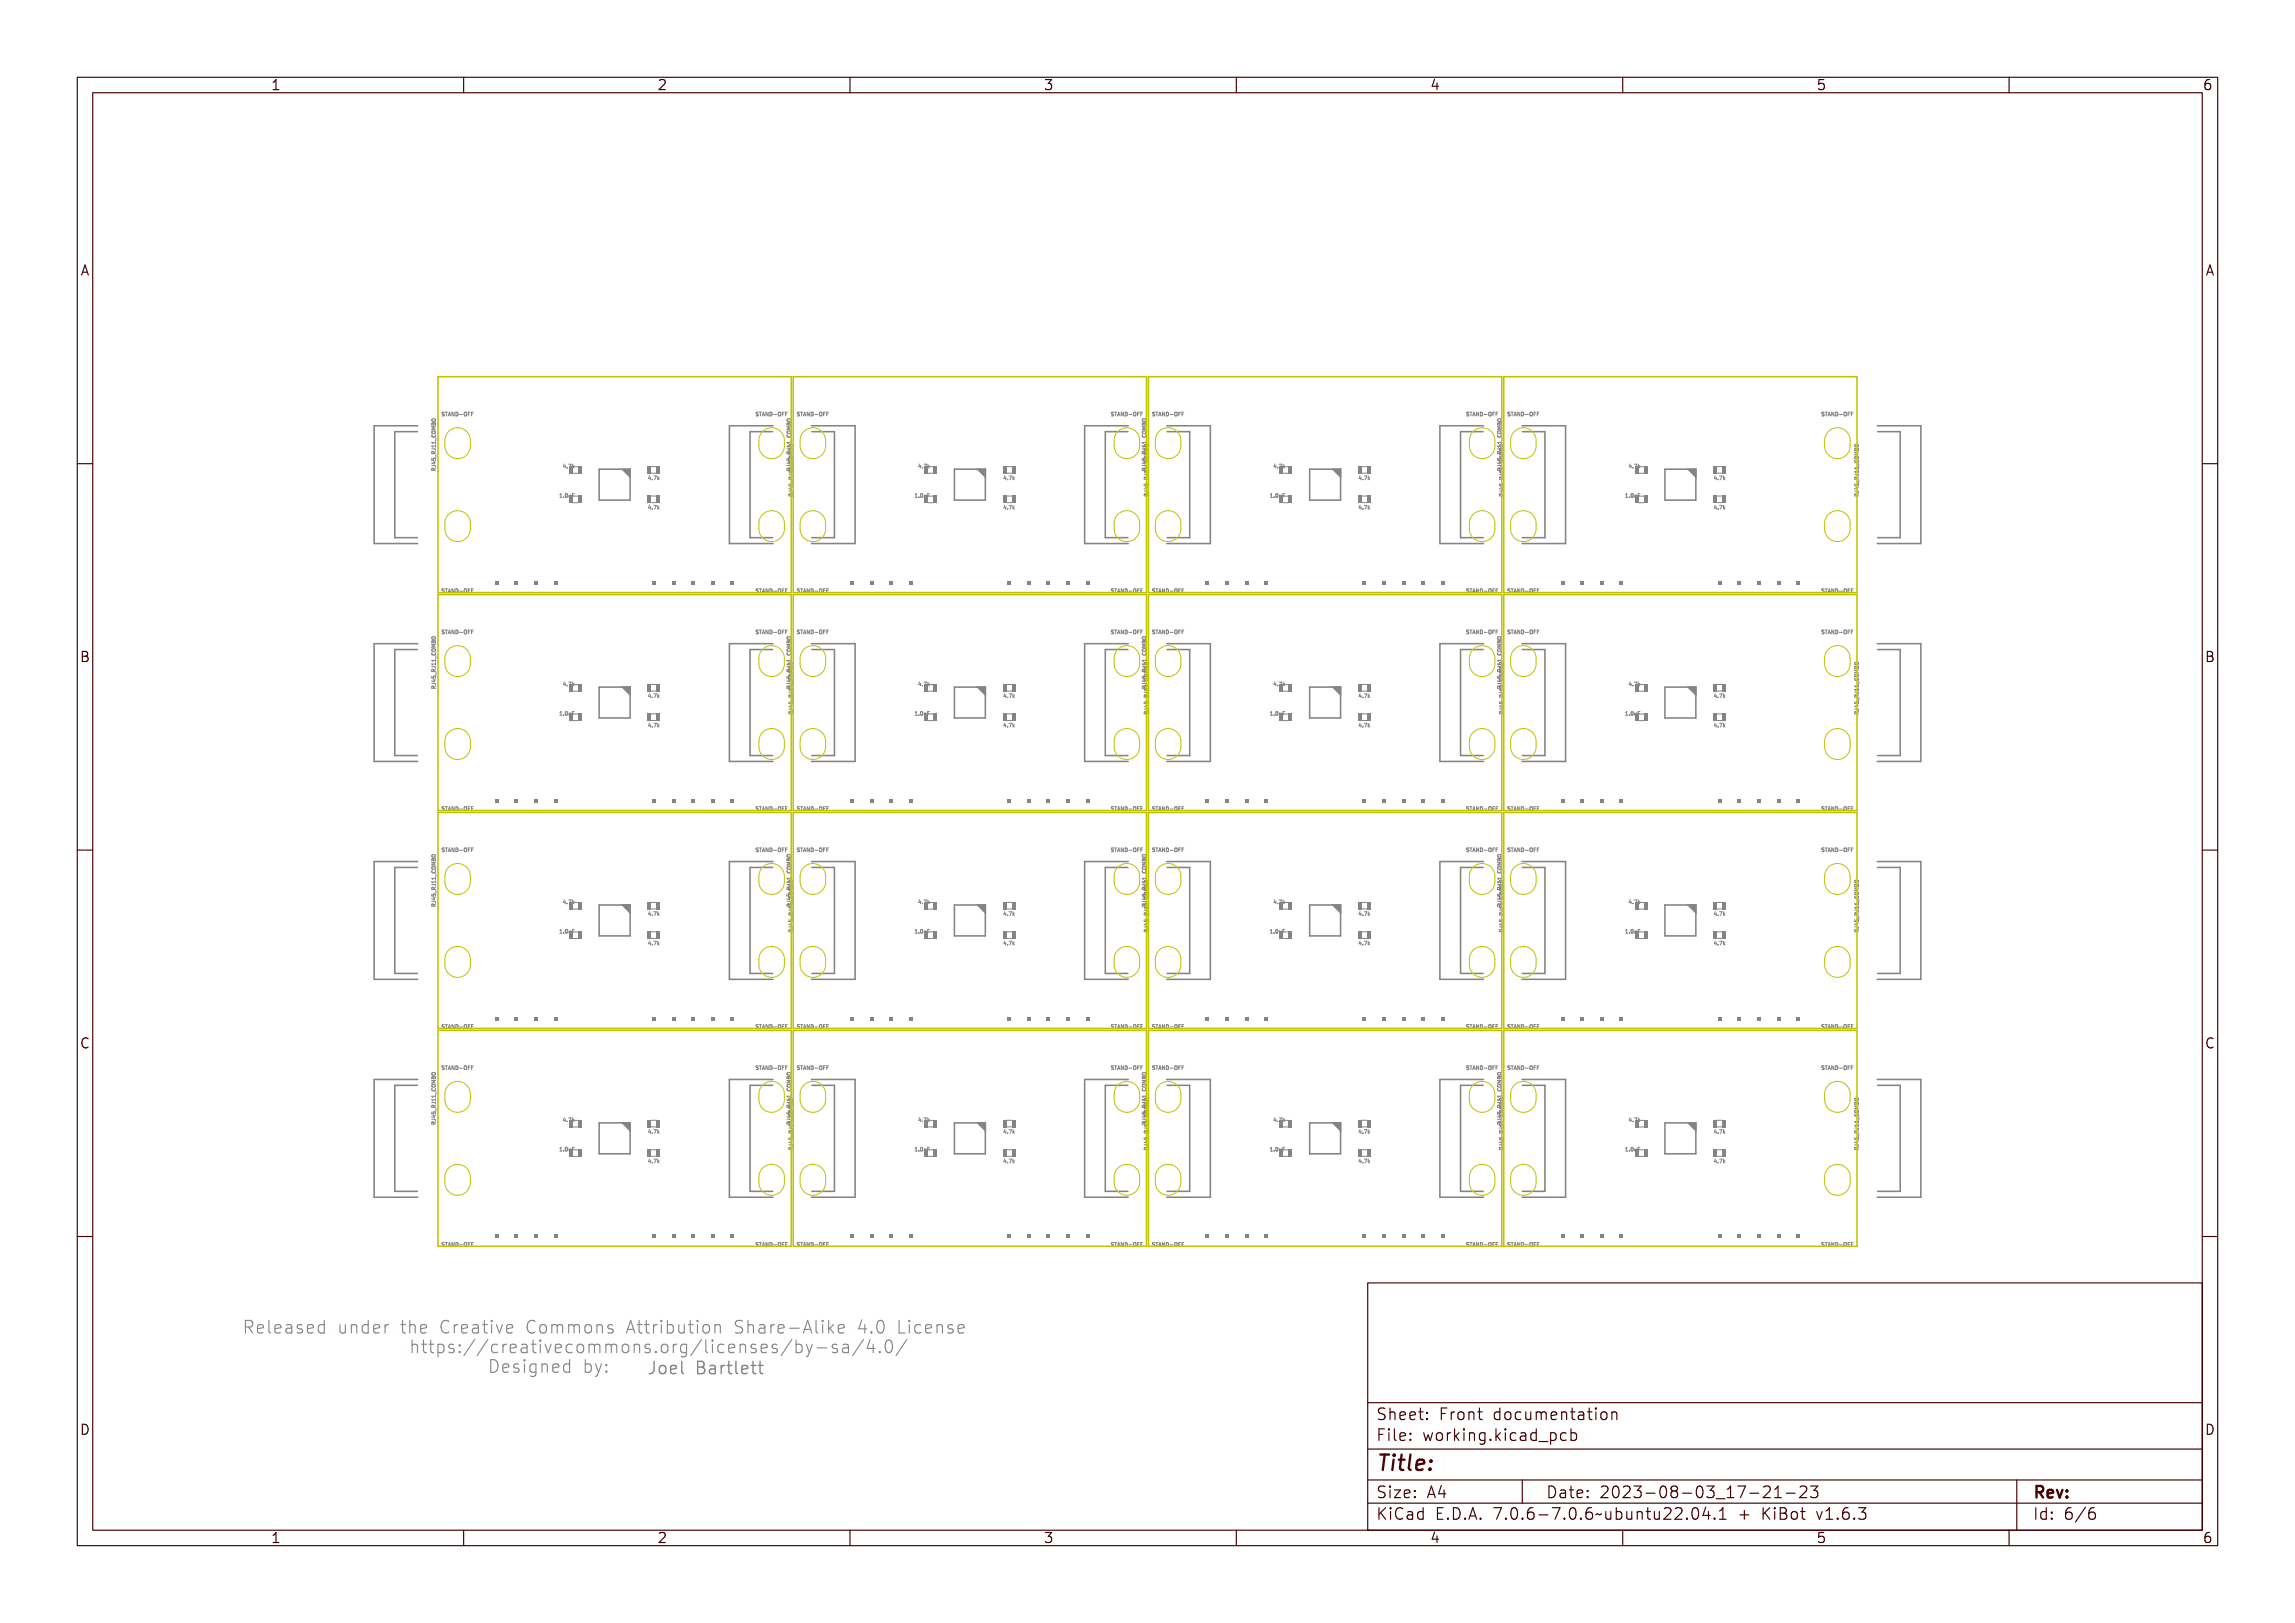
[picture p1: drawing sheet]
<svg xmlns="http://www.w3.org/2000/svg" width="297mm" height="210mm" viewBox="0 0 297 210" stroke-linecap="round" stroke-linejoin="round" font-family="sans-serif">
<defs><g id="words">
<text font-size="2.7" fill="#480000" x="178" y="190.3">Title:</text>
<g font-size="2.2" fill="#848484">
<text x="31.3" y="172.7">Released under the Creative Commons Attribution Share-Alike 4.0 License</text>
<text x="51.6" y="175.2">https://creativecommons.org/licenses/by-sa/4.0/</text>
<text x="63" y="177.8">Designed by:</text>
</g>
<text font-size="2.1" fill="#848484" x="83" y="177.8">Joel Bartlett</text>
<g font-size="2" fill="#480000">
<text x="178" y="183.7">Sheet: Front documentation</text>
<text x="178" y="186.5">File: working.kicad_pcb</text>
<text x="178" y="193.9">Size: A4</text>
<text x="178" y="196.6">KiCad E.D.A. 7.0.6-7.0.6~ubuntu22.04.1 + KiBot v1.6.3</text>
<text x="200" y="193.9">Date: 2023-08-03_17-21-23</text>
<text x="263" y="196.6">Id: 6/6</text>
<text x="263" y="193.9">Rev:</text>
</g>
<g font-size="1.7" fill="#480000">
<text x="35" y="11.7">1</text>
<text x="85" y="11.7">2</text>
<text x="135" y="11.7">3</text>
<text x="185" y="11.7">4</text>
<text x="235" y="11.7">5</text>
<text x="285" y="11.7">6</text>
<text x="10.5" y="35.7">A</text>
<text x="285.5" y="35.7">A</text>
<text x="10.5" y="85.6">B</text>
<text x="285.5" y="85.6">B</text>
<text x="10.5" y="135.7">C</text>
<text x="285.5" y="135.7">C</text>
<text x="10.5" y="185.6">D</text>
<text x="285.5" y="185.6">D</text>
<text x="35" y="199.7">1</text>
<text x="85" y="199.7">2</text>
<text x="135" y="199.7">3</text>
<text x="185" y="199.7">4</text>
<text x="235" y="199.7">5</text>
<text x="285" y="199.7">6</text>
</g>
<g font-size=".7" fill="#848484">
<text x="57.5" y="53.8">STAND-OFF</text>
<text x="98.1" y="53.8">STAND-OFF</text>
<text x="103.4" y="53.8">STAND-OFF</text>
<text x="144.1" y="53.8">STAND-OFF</text>
<text x="149.4" y="53.8">STAND-OFF</text>
<text x="190.1" y="53.8">STAND-OFF</text>
<text x="195.4" y="53.8">STAND-OFF</text>
<text x="236" y="53.8">STAND-OFF</text>
<text x="56.4" y="61.1" transform="rotate(-90 56.4 61.1)">RJ45_RJ11_COMBO</text>
<text x="72.5" y="64.3">1.0uF</text>
<text x="72.9" y="60.5">4.7k</text>
<text x="83.8" y="62.1">4.7k</text>
<text x="83.8" y="65.9">4.7k</text>
<text x="102.4" y="61.1" transform="rotate(-90 102.4 61.1)">RJ45_RJ11_COMBO</text>
<text x="102.7" y="64.4" transform="rotate(-90 102.7 64.4)">RJ45_RJ11_COMBO</text>
<text x="118.5" y="64.3">1.0uF</text>
<text x="118.9" y="60.5">4.7k</text>
<text x="129.8" y="62.1">4.7k</text>
<text x="129.8" y="65.9">4.7k</text>
<text x="148.4" y="61.1" transform="rotate(-90 148.4 61.1)">RJ45_RJ11_COMBO</text>
<text x="148.6" y="64.4" transform="rotate(-90 148.6 64.4)">RJ45_RJ11_COMBO</text>
<text x="164.5" y="64.3">1.0uF</text>
<text x="164.8" y="60.5">4.7k</text>
<text x="175.8" y="62.1">4.7k</text>
<text x="175.8" y="65.9">4.7k</text>
<text x="194.3" y="61.1" transform="rotate(-90 194.3 61.1)">RJ45_RJ11_COMBO</text>
<text x="194.6" y="64.4" transform="rotate(-90 194.6 64.4)">RJ45_RJ11_COMBO</text>
<text x="210.4" y="64.3">1.0uF</text>
<text x="210.8" y="60.5">4.7k</text>
<text x="221.8" y="65.9">4.7k</text>
<text x="221.8" y="62.1">4.7k</text>
<text x="240.6" y="64.4" transform="rotate(-90 240.6 64.4)">RJ45_RJ11_COMBO</text>
<text x="57.5" y="76.7">STAND-OFF</text>
<text x="98.1" y="76.7">STAND-OFF</text>
<text x="103.4" y="76.7">STAND-OFF</text>
<text x="144.1" y="76.7">STAND-OFF</text>
<text x="149.4" y="76.7">STAND-OFF</text>
<text x="190.1" y="76.7">STAND-OFF</text>
<text x="195.4" y="76.7">STAND-OFF</text>
<text x="236" y="76.7">STAND-OFF</text>
<text x="57.5" y="82">STAND-OFF</text>
<text x="98.1" y="82">STAND-OFF</text>
<text x="103.4" y="82">STAND-OFF</text>
<text x="144.1" y="82">STAND-OFF</text>
<text x="149.4" y="82">STAND-OFF</text>
<text x="190.1" y="82">STAND-OFF</text>
<text x="195.4" y="82">STAND-OFF</text>
<text x="236" y="82">STAND-OFF</text>
<text x="56.4" y="89.3" transform="rotate(-90 56.4 89.3)">RJ45_RJ11_COMBO</text>
<text x="72.9" y="88.7">4.7k</text>
<text x="102.4" y="89.3" transform="rotate(-90 102.4 89.3)">RJ45_RJ11_COMBO</text>
<text x="118.9" y="88.7">4.7k</text>
<text x="148.4" y="89.3" transform="rotate(-90 148.4 89.3)">RJ45_RJ11_COMBO</text>
<text x="164.8" y="88.7">4.7k</text>
<text x="194.3" y="89.3" transform="rotate(-90 194.3 89.3)">RJ45_RJ11_COMBO</text>
<text x="210.8" y="88.7">4.7k</text>
<text x="72.5" y="92.5">1.0uF</text>
<text x="83.8" y="94.1">4.7k</text>
<text x="83.8" y="90.3">4.7k</text>
<text x="102.7" y="92.6" transform="rotate(-90 102.7 92.6)">RJ45_RJ11_COMBO</text>
<text x="118.5" y="92.5">1.0uF</text>
<text x="129.8" y="94.1">4.7k</text>
<text x="129.8" y="90.3">4.7k</text>
<text x="148.6" y="92.6" transform="rotate(-90 148.6 92.6)">RJ45_RJ11_COMBO</text>
<text x="164.5" y="92.5">1.0uF</text>
<text x="175.8" y="90.3">4.7k</text>
<text x="175.8" y="94.1">4.7k</text>
<text x="194.6" y="92.6" transform="rotate(-90 194.6 92.6)">RJ45_RJ11_COMBO</text>
<text x="210.4" y="92.5">1.0uF</text>
<text x="221.8" y="94.1">4.7k</text>
<text x="221.8" y="90.3">4.7k</text>
<text x="240.6" y="92.6" transform="rotate(-90 240.6 92.6)">RJ45_RJ11_COMBO</text>
<text x="57.5" y="104.9">STAND-OFF</text>
<text x="98.1" y="104.9">STAND-OFF</text>
<text x="103.4" y="104.9">STAND-OFF</text>
<text x="144.1" y="104.9">STAND-OFF</text>
<text x="149.4" y="104.9">STAND-OFF</text>
<text x="190.1" y="104.9">STAND-OFF</text>
<text x="195.4" y="104.9">STAND-OFF</text>
<text x="236" y="104.9">STAND-OFF</text>
<text x="57.5" y="110.2">STAND-OFF</text>
<text x="98.1" y="110.2">STAND-OFF</text>
<text x="103.4" y="110.2">STAND-OFF</text>
<text x="144.1" y="110.2">STAND-OFF</text>
<text x="149.4" y="110.2">STAND-OFF</text>
<text x="190.1" y="110.2">STAND-OFF</text>
<text x="195.4" y="110.2">STAND-OFF</text>
<text x="236" y="110.2">STAND-OFF</text>
<text x="56.4" y="117.5" transform="rotate(-90 56.4 117.5)">RJ45_RJ11_COMBO</text>
<text x="72.9" y="116.9">4.7k</text>
<text x="83.8" y="118.4">4.7k</text>
<text x="102.4" y="117.5" transform="rotate(-90 102.4 117.5)">RJ45_RJ11_COMBO</text>
<text x="118.9" y="116.9">4.7k</text>
<text x="129.8" y="118.4">4.7k</text>
<text x="148.4" y="117.5" transform="rotate(-90 148.4 117.5)">RJ45_RJ11_COMBO</text>
<text x="164.8" y="116.9">4.7k</text>
<text x="175.8" y="118.4">4.7k</text>
<text x="194.3" y="117.5" transform="rotate(-90 194.3 117.5)">RJ45_RJ11_COMBO</text>
<text x="210.8" y="116.9">4.7k</text>
<text x="221.8" y="118.4">4.7k</text>
<text x="72.5" y="120.7">1.0uF</text>
<text x="83.8" y="122.3">4.7k</text>
<text x="102.7" y="120.8" transform="rotate(-90 102.7 120.8)">RJ45_RJ11_COMBO</text>
<text x="118.5" y="120.7">1.0uF</text>
<text x="129.8" y="122.3">4.7k</text>
<text x="148.6" y="120.8" transform="rotate(-90 148.6 120.8)">RJ45_RJ11_COMBO</text>
<text x="164.5" y="120.7">1.0uF</text>
<text x="175.8" y="122.3">4.7k</text>
<text x="194.6" y="120.8" transform="rotate(-90 194.6 120.8)">RJ45_RJ11_COMBO</text>
<text x="210.4" y="120.7">1.0uF</text>
<text x="221.8" y="122.3">4.7k</text>
<text x="240.6" y="120.8" transform="rotate(-90 240.6 120.8)">RJ45_RJ11_COMBO</text>
<text x="57.5" y="133.1">STAND-OFF</text>
<text x="98.1" y="133.1">STAND-OFF</text>
<text x="103.4" y="133.1">STAND-OFF</text>
<text x="144.1" y="133.1">STAND-OFF</text>
<text x="149.4" y="133.1">STAND-OFF</text>
<text x="190.1" y="133.1">STAND-OFF</text>
<text x="195.4" y="133.1">STAND-OFF</text>
<text x="236" y="133.1">STAND-OFF</text>
<text x="57.5" y="138.4">STAND-OFF</text>
<text x="98.1" y="138.4">STAND-OFF</text>
<text x="103.4" y="138.4">STAND-OFF</text>
<text x="144.1" y="138.4">STAND-OFF</text>
<text x="149.4" y="138.4">STAND-OFF</text>
<text x="190.1" y="138.4">STAND-OFF</text>
<text x="195.4" y="138.4">STAND-OFF</text>
<text x="236" y="138.4">STAND-OFF</text>
<text x="56.4" y="145.6" transform="rotate(-90 56.4 145.6)">RJ45_RJ11_COMBO</text>
<text x="72.5" y="148.9">1.0uF</text>
<text x="72.9" y="145.1">4.7k</text>
<text x="83.8" y="146.6">4.7k</text>
<text x="102.4" y="145.6" transform="rotate(-90 102.4 145.6)">RJ45_RJ11_COMBO</text>
<text x="102.7" y="148.9" transform="rotate(-90 102.7 148.9)">RJ45_RJ11_COMBO</text>
<text x="118.5" y="148.9">1.0uF</text>
<text x="118.9" y="145.1">4.7k</text>
<text x="129.8" y="146.6">4.7k</text>
<text x="148.4" y="145.6" transform="rotate(-90 148.4 145.6)">RJ45_RJ11_COMBO</text>
<text x="148.6" y="148.9" transform="rotate(-90 148.6 148.9)">RJ45_RJ11_COMBO</text>
<text x="164.5" y="148.9">1.0uF</text>
<text x="164.8" y="145.1">4.7k</text>
<text x="175.8" y="146.6">4.7k</text>
<text x="194.3" y="145.6" transform="rotate(-90 194.3 145.6)">RJ45_RJ11_COMBO</text>
<text x="194.6" y="148.9" transform="rotate(-90 194.6 148.9)">RJ45_RJ11_COMBO</text>
<text x="210.4" y="148.9">1.0uF</text>
<text x="210.8" y="145.1">4.7k</text>
<text x="221.8" y="146.6">4.7k</text>
<text x="240.6" y="148.9" transform="rotate(-90 240.6 148.9)">RJ45_RJ11_COMBO</text>
<text x="83.8" y="150.4">4.7k</text>
<text x="129.8" y="150.4">4.7k</text>
<text x="175.8" y="150.4">4.7k</text>
<text x="221.8" y="150.4">4.7k</text>
<text x="57.5" y="161.2">STAND-OFF</text>
<text x="98.1" y="161.2">STAND-OFF</text>
<text x="103.4" y="161.2">STAND-OFF</text>
<text x="144.1" y="161.2">STAND-OFF</text>
<text x="149.4" y="161.2">STAND-OFF</text>
<text x="190.1" y="161.2">STAND-OFF</text>
<text x="195.4" y="161.2">STAND-OFF</text>
<text x="236" y="161.2">STAND-OFF</text>
</g>
</g></defs>
<g fill="none" stroke="#848484" stroke-width=".18">
<path d="M83.4 176.3h.6v1a.53 .53 0 0 1-.3 .5 .53 .53 0 0 1-.6-.1v-.2a.36 .36 0 0 0 .4 .2 .36 .36 0 0 0 .3-.4v-.9h-.4zM84.6 176.8a.59 .59 0 0 1 .8 .1 .59 .59 0 0 1-.1 .8 .59 .59 0 0 1-.8-.1 .59 .59 0 0 1 .1-.8zM84.7 176.9a.28 .28 0 0 1 .3-.1 .28 .28 0 0 1 .2 .2v.2a.35 .35 0 0 1-.3 .5l-.2-.1v-.2zM85.8 176.8a.51 .51 0 0 1 .7-.1 .51 .51 0 0 1 .2 .6h-.8a.45 .45 0 0 0 .3 .4 .45 .45 0 0 0 .5-.1v.2a.64 .64 0 0 1-.9-.2 .64 .64 0 0 1 0-.8zM86 176.9l.1-.1a.3 .3 0 0 1 .4 .3h-.6zM87 176.2h.5v1.3l.1 .1 .3 .1v.1a.43 .43 0 0 1-.6-.4v-1.1h-.3zM89.6 176.3a.81 .81 0 0 1 .9 .2v.3l-.2 .2a.43 .43 0 0 1 .3 .5 .43 .43 0 0 1-.5 .3h-.5zM89.8 177.1a.47 .47 0 0 1 .6 .1 .29 .29 0 0 1-.1 .3 .29 .29 0 0 1-.2 .1h-.3zM89.8 176.4h.3a.24 .24 0 0 1 .2 .3 .24 .24 0 0 1-.2 .2h-.3zM90.9 176.7a.53 .53 0 0 1 .6-.1 .53 .53 0 0 1 .3 .5v.7h-.2v-.2a.41 .41 0 0 1-.5 .2 .41 .41 0 0 1-.2-.5 .41 .41 0 0 1 .5-.2h.2a.38 .38 0 0 0-.3-.4 .38 .38 0 0 0-.4 .2zM91.1 177.3l.5-.1a.33 .33 0 0 1-.1 .4 .33 .33 0 0 1-.4 0zM92.4 176.6h.2v.3a.43 .43 0 0 1 .6-.2v.2a.39 .39 0 0 0-.4-.1 .39 .39 0 0 0-.2 .4v.6h-.2z"/>
<path d="M93.7 176.3h.2v.3h.5v.2h-.5v.7l.1 .1 .4 .1v.1a.44 .44 0 0 1-.7-.4v-.6h-.3v-.2h.3zM94.7 176.2h.5v1.3l.1 .1 .3 .1v.1a.43 .43 0 0 1-.6-.4v-1.1h-.3zM96.1 176.8a.51 .51 0 0 1 .7-.1 .51 .51 0 0 1 .2 .6h-.8a.45 .45 0 0 0 .3 .4 .45 .45 0 0 0 .5-.1v.2a.64 .64 0 0 1-.9-.2 .64 .64 0 0 1 0-.8zM96.3 176.9l.1-.1a.3 .3 0 0 1 .4 .3h-.6zM97.6 176.3h.2v.3h.4v.2h-.4v.7l.1 .1 .3 .1v.1a.44 .44 0 0 1-.6-.4v-.6h-.3v-.2h.3zM98.9 176.3h.2v.3h.4v.2h-.4v.7l.1 .1 .3 .1v.1a.44 .44 0 0 1-.6-.4v-.6h-.3v-.2h.3z"/>
</g>
<g fill="none" stroke="#848484" stroke-width=".13">
<path d="M55.9 54.8v.2h.5l-.1-.3h-.1l-.1 .1M55.9 54.8h.2M55.9 54.8h.1M55.9 54.2h.4v.3h-.4v-.1zM56 60l.3-.1 .1 .1h-.1v.2zM56 59.6v.2h.1a.16 .16 0 0 1 .1-.2 .16 .16 0 0 1 .2 0 .16 .16 0 0 1-.1 .2 .13 .13 0 0 0 .1-.1 .13 .13 0 0 0-.2-.1 .13 .13 0 0 0 0 .2h-.2zM56 58.4h.3a.14 .14 0 0 1 .1 .2 .14 .14 0 0 1-.1 .1l.1-.2h-.4v.1zM56 58.1h.4v-.1v.2v-.1h-.4v.2zM56 57.7h.4v-.1v.2v-.1h-.4v.2zM56 56h.4l-.4 .1 .3 .1-.3 .1h.4h-.4l.2-.1-.2-.1zM56 56.5a.23 .23 0 0 1 .3-.1 .23 .23 0 0 1 .1 .3h-.4zM56 56.8a.17 .17 0 0 0 .2 .2 .17 .17 0 0 0 .1-.2 .22 .22 0 0 1-.1 .3 .22 .22 0 0 1-.2-.3z"/>
<path d="M56 55.7l.1-.1 .1 .1a.13 .13 0 0 1 .1-.1 .13 .13 0 0 1 .1 .2v.1h-.4zM56 58.8h.1l.1 .1 .2-.2-.2 .2 .2 .2h-.4zM56 56.5a.21 .21 0 0 1 .2 0 .21 .21 0 0 1 .2 .1 .21 .21 0 0 1-.4-.1zM56 55.4a.21 .21 0 0 1 .2-.1 .21 .21 0 0 1 .2 .1 .21 .21 0 0 1-.4 0zM56 55.3h.4a.23 .23 0 0 1-.2 .3 .23 .23 0 0 1-.2-.3zM56 55.7h.1v.2h-.1zM56 58.9h.2v.1h-.2zM56.1 54.8h.1M56.1 54.8v.2M56.2 55.7h.2v.2h-.2zM56.6 59.1v.4zM56.6 57.2v.3z"/>
<path d="M57.2 53.8h.1M57.3 53.3l-.1 .1 .1 .2M57.6 53.4l.2-.1-.2 .2a.18 .18 0 0 1 .2 .2 .18 .18 0 0 1-.3 .1l.2-.1v-.1a.15 .15 0 0 1-.2-.1 .15 .15 0 0 1 .1-.1zM57.9 53.3h.3l-.1 .1v.4l-.1-.4zM58.4 53.3h.1l.1 .5-.1-.1h-.1l-.1 .1zM58.4 53.4l.1 .2h-.1zM58.7 53.3h.1l.1 .4 .1-.4v.5h-.1l-.2-.4v.4zM59.1 53.3a.25 .25 0 0 1 .3 .3 .25 .25 0 0 1-.3 .2zM59.1 53.4a.18 .18 0 0 1 .2 .2 .18 .18 0 0 1-.2 .1zM59.5 53.6h.2zM59.9 53.3a.23 .23 0 0 1 .3 .3 .23 .23 0 0 1-.3 .2l-.1-.2zM60 53.4a.17 .17 0 0 1 .1 .2 .17 .17 0 0 1-.2 .1z"/>
<path d="M60.3 53.3h.2l-.2 .1v.1h.2l-.2 .1v.2zM60.7 53.3h.2l-.2 .1v.1h.2l-.2 .1v.2zM61 53.6h.2M61 53.3h.3M97.9 53.8h.1M97.9 53.3v.1v.2M98.2 53.4l.2-.1-.2 .2a.18 .18 0 0 1 .2 .2 .18 .18 0 0 1-.2 .1l.2-.1-.1-.1a.15 .15 0 0 1-.1-.1 .15 .15 0 0 1 0-.1zM98.5 53.3h.4l-.2 .1v.4v-.4zM99 53.3h.1l.2 .5-.1-.1h-.2l-.1 .1zM99.1 53.4v.2h-.1zM99.3 53.3h.1l.2 .4v-.4v.5h-.1l-.1-.4-.1 .4zM99.7 53.3a.25 .25 0 0 1 .3 .3 .25 .25 0 0 1-.3 .2z"/>
<path d="M99.8 53.4a.18 .18 0 0 1 .1 .2 .18 .18 0 0 1-.1 .1zM100.2 53.6h.1zM100.6 53.3a.23 .23 0 0 1 .2 .3 .23 .23 0 0 1-.2 .2l-.1-.2zM100.6 53.4a.17 .17 0 0 1 .1 .2 .17 .17 0 0 1-.1 .1zM100.9 53.3h.3l-.2 .1v.1h.2l-.2 .1v.2h-.1zM101.3 53.3h.3l-.2 .1v.1h.2l-.2 .1v.2h-.1zM101.7 53.6h.1M101.7 53.3h.2M101.9 54.8l-.1 .2h.5v-.3h-.1l-.1 .1M101.9 54.8h.1M101.9 54.2h.4v.3h-.4l-.1-.1zM101.9 60l.4-.1 .1 .1h-.1l-.1 .2z"/>
<path d="M101.9 59.6l.1 .2h.1a.16 .16 0 0 1 .1-.2 .16 .16 0 0 1 .2 0 .16 .16 0 0 1-.1 .2 .13 .13 0 0 0 .1-.1 .13 .13 0 0 0-.2-.1 .13 .13 0 0 0 0 .2h-.3zM101.9 58.4h.4a.14 .14 0 0 1 .1 .2 .14 .14 0 0 1-.1 .1v-.2h-.3l-.1 .1zM101.9 58.1h.4l.1-.1v.2l-.1-.1h-.3l-.1 .2zM101.9 57.7h.4l.1-.1v.2l-.1-.1h-.3l-.1 .2zM101.9 56h.5l-.4 .1 .2 .1-.2 .1h.4h-.5l.3-.1-.3-.1zM101.9 56.8h.1a.17 .17 0 0 0 .2 .2 .17 .17 0 0 0 .1-.2 .22 .22 0 0 1-.2 .3 .22 .22 0 0 1-.2-.3zM102 55.7l.1-.1v.1a.13 .13 0 0 1 .2-.1 .13 .13 0 0 1 .1 .2v.1h-.5zM102 58.8h.1l.1 .1 .2-.2-.2 .2 .2 .2h-.5zM102 56.5h.4a.23 .23 0 0 1-.2 .2 .23 .23 0 0 1-.3-.2zM102 55.3h.4a.23 .23 0 0 1-.2 .3 .23 .23 0 0 1-.3-.3zM102 56.5a.21 .21 0 0 1 .2 0 .21 .21 0 0 1 .1 .1 .21 .21 0 0 1-.3-.1zM102 55.4a.21 .21 0 0 1 .2-.1 .21 .21 0 0 1 .1 .1 .21 .21 0 0 1-.3 0z"/>
<path d="M102 55.7h.1v.2h-.1zM102 58.9h.1v.1h-.1zM102 54.8h.1M102.1 54.8h.1M102.1 54.8v.2M102.2 59.3h.5l-.5 .1 .3 .1-.3 .1h.5h-.5l.2-.1-.2-.1zM102.2 58.6a.23 .23 0 0 1 .3-.1 .23 .23 0 0 1 .1 .3h-.4zM102.2 55.7h.1v.2h-.1zM102.2 59l.1-.1 .1 .1a.13 .13 0 0 1 .2-.1 .13 .13 0 0 1 .1 .2v.1h-.5zM102.2 59.8h.5a.23 .23 0 0 1-.3 .2 .23 .23 0 0 1-.2-.2zM102.2 59.8a.21 .21 0 0 1 .2 0 .21 .21 0 0 1 .2 .1 .21 .21 0 0 1-.4-.1zM102.2 58.7a.21 .21 0 0 1 .2-.1 .21 .21 0 0 1 .2 .1 .21 .21 0 0 1-.4 0z"/>
<path d="M102.3 59h.1v.2h-.2zM102.5 59h.1v.2h-.2zM102.5 59.1l.1 .4zM102.5 57.2l.1 .3zM103.2 53.8h.1M103.3 53.3l-.1 .1 .1 .2M103.5 53.4l.3-.1-.3 .2a.18 .18 0 0 1 .3 .2 .18 .18 0 0 1-.3 .1l.2-.1v-.1a.15 .15 0 0 1-.2-.1 .15 .15 0 0 1 0-.1zM103.8 53.3h.4l-.1 .1v.4l-.1-.4zM104.4 53.3h.1l.1 .5-.1-.1h-.2l-.1 .1zM104.4 53.4l.1 .2h-.2zM104.7 53.3l.2 .4 .1-.4v.5h-.1l-.2-.4v.4zM105 53.3a.25 .25 0 0 1 .4 .3 .25 .25 0 0 1-.4 .2z"/>
<path d="M105.1 53.4a.18 .18 0 0 1 .2 .2 .18 .18 0 0 1-.2 .1zM105.5 53.6h.2zM105.9 53.3a.23 .23 0 0 1 .2 .3 .23 .23 0 0 1-.2 .2l-.1-.2zM105.9 53.4a.17 .17 0 0 1 .2 .2 .17 .17 0 0 1-.2 .1zM106.2 53.3h.3l-.2 .1v.1h.2l-.2 .1v.2h-.1zM106.6 53.3h.3l-.2 .1v.1h.2l-.2 .1v.2h-.1zM107 53.6h.2M107 53.3h.2M143.8 53.8h.1M143.9 53.3l-.1 .1 .1 .2M144.2 53.4l.2-.1-.2 .2a.18 .18 0 0 1 .2 .2 .18 .18 0 0 1-.3 .1l.2-.1v-.1a.15 .15 0 0 1-.2-.1 .15 .15 0 0 1 .1-.1zM144.5 53.3h.3l-.1 .1v.4l-.1-.4z"/>
<path d="M145 53.3h.1l.1 .5-.1-.1h-.1l-.1 .1zM145.1 53.4v.2h-.1zM145.3 53.3h.1l.1 .4 .1-.4v.5h-.1l-.1-.4-.1 .4zM145.7 53.3a.25 .25 0 0 1 .3 .3 .25 .25 0 0 1-.3 .2zM145.7 53.4a.18 .18 0 0 1 .2 .2 .18 .18 0 0 1-.2 .1zM146.1 53.6h.2zM146.5 53.3a.23 .23 0 0 1 .3 .3 .23 .23 0 0 1-.3 .2v-.2zM146.6 53.4a.17 .17 0 0 1 .1 .2 .17 .17 0 0 1-.2 .1zM146.9 53.3h.3l-.3 .1v.1h.2l-.2 .1v.2zM147.3 53.3h.3l-.3 .1v.1h.2l-.2 .1v.2zM147.6 53.6h.2M147.6 53.3h.3"/>
<path d="M147.8 54.8v.2h.5v-.3h-.2v.1M147.9 54.8h-.1M147.9 54.8h.1M147.9 54.2h.3l.1 .3h-.4l-.1-.1zM147.9 60l.4-.1 .1 .1h-.1l-.1 .2zM147.9 59.6l.1 .2h.1a.16 .16 0 0 1 .1-.2 .16 .16 0 0 1 .2 0 .16 .16 0 0 1-.1 .2 .13 .13 0 0 0 0-.1 .13 .13 0 0 0-.1-.1 .13 .13 0 0 0-.1 .2h-.2zM147.9 58.4h.4a.14 .14 0 0 1 .1 .2 .14 .14 0 0 1-.1 .1v-.2h-.3l-.1 .1zM147.9 58.1h.4l.1-.1v.2l-.1-.1h-.3l-.1 .2zM147.9 57.7h.4l.1-.1v.2l-.1-.1h-.3l-.1 .2zM147.9 56h.5l-.4 .1 .2 .1-.2 .1h.4h-.5l.2-.1-.2-.1zM147.9 56.8h.1a.17 .17 0 0 0 .1 .2 .17 .17 0 0 0 .2-.2 .22 .22 0 0 1-.2 .3 .22 .22 0 0 1-.2-.3zM147.9 55.7l.2-.1v.1a.13 .13 0 0 1 .2-.1 .13 .13 0 0 1 .1 .2v.1h-.5z"/>
<path d="M147.9 58.8h.2v.1l.3-.2-.2 .2 .2 .2h-.5zM148 56.5h.4a.23 .23 0 0 1-.3 .2 .23 .23 0 0 1-.2-.2zM148 55.3h.4a.23 .23 0 0 1-.3 .3 .23 .23 0 0 1-.2-.3zM148 56.5a.21 .21 0 0 1 .2 0 .21 .21 0 0 1 .1 .1 .21 .21 0 0 1-.3-.1zM148 55.4a.21 .21 0 0 1 .2-.1 .21 .21 0 0 1 .1 .1 .21 .21 0 0 1-.3 0zM148 55.7h.1v.2h-.1zM148 58.9h.1v.1h-.1zM148 54.8h.1M148.1 54.8v.2M148.2 59.3h.4l-.4 .1 .3 .1-.3 .1h.4h-.4l.2-.1-.2-.1zM148.2 55.7h.1v.2h-.2zM148.2 59l.1-.1 .1 .1a.13 .13 0 0 1 .1-.1 .13 .13 0 0 1 .1 .2v.1h-.4z"/>
<path d="M148.2 59.8h.4a.23 .23 0 0 1-.2 .2 .23 .23 0 0 1-.2-.2zM148.2 58.6h.4a.23 .23 0 0 1-.2 .3 .23 .23 0 0 1-.2-.3zM148.2 59.8a.21 .21 0 0 1 .2 0 .21 .21 0 0 1 .2 .1 .21 .21 0 0 1-.4-.1zM148.2 58.7a.21 .21 0 0 1 .2-.1 .21 .21 0 0 1 .2 .1 .21 .21 0 0 1-.4 0zM148.2 59h.1v.2h-.1zM148.4 59h.2v.2h-.2zM148.5 59.1v.4zM148.5 57.2v.3zM149.2 53.8h.1M149.3 53.3l-.1 .1 .1 .2M149.5 53.4l.2-.1-.2 .2a.18 .18 0 0 1 .3 .2 .18 .18 0 0 1-.3 .1l.2-.1v-.1a.15 .15 0 0 1-.2-.1 .15 .15 0 0 1 0-.1zM149.8 53.3h.4l-.2 .1v.4v-.4z"/>
<path d="M150.3 53.3h.1l.2 .5-.1-.1h-.2l-.1 .1zM150.4 53.4l.1 .2h-.2zM150.6 53.3h.1l.2 .4v-.4v.5h-.1l-.1-.4-.1 .4zM151 53.3a.25 .25 0 0 1 .3 .3 .25 .25 0 0 1-.3 .2zM151.1 53.4a.18 .18 0 0 1 .2 .2 .18 .18 0 0 1-.2 .1zM151.5 53.6h.1zM151.9 53.3a.23 .23 0 0 1 .2 .3 .23 .23 0 0 1-.2 .2l-.1-.2zM151.9 53.4a.17 .17 0 0 1 .1 .2 .17 .17 0 0 1-.1 .1zM152.2 53.3h.3l-.2 .1v.1h.2l-.2 .1v.2h-.1zM152.6 53.3h.3l-.2 .1v.1h.2l-.2 .1v.2h-.1zM153 53.6h.1M153 53.3h.2"/>
<path d="M189.8 53.8h.1M189.9 53.3l-.1 .1 .1 .2M190.1 53.4l.3-.1-.2 .2a.18 .18 0 0 1 .2 .2 .18 .18 0 0 1-.3 .1l.2-.1v-.1a.15 .15 0 0 1-.2-.1 .15 .15 0 0 1 0-.1zM190.5 53.3h.3l-.1 .1v.4l-.1-.4zM191 53.3h.1l.1 .5-.1-.1h-.2l-.1 .1zM191 53.4l.1 .2h-.1zM191.3 53.3l.2 .4 .1-.4v.5h-.1l-.2-.4v.4zM191.7 53.3a.25 .25 0 0 1 .3 .3 .25 .25 0 0 1-.3 .2zM191.7 53.4a.18 .18 0 0 1 .2 .2 .18 .18 0 0 1-.2 .1zM192.1 53.6h.2zM192.5 53.3a.23 .23 0 0 1 .2 .3 .23 .23 0 0 1-.2 .2l-.1-.2zM192.5 53.4a.17 .17 0 0 1 .2 .2 .17 .17 0 0 1-.2 .1z"/>
<path d="M192.9 53.3h.2l-.2 .1v.1h.2l-.2 .1v.2zM193.2 53.3h.3l-.2 .1v.1h.2l-.2 .1v.2h-.1zM193.6 53.6h.2M193.6 53.3h.2M193.8 54.3l.4-.1 .1 .2-.2 .1h-.2zM193.8 54.8v.2h.5l-.1-.3h-.1l-.1 .1M193.8 54.8h.2M193.8 54.8h.1M193.9 60l.3-.1 .1 .1h-.1v.2zM193.9 59.6v.2h.1a.16 .16 0 0 1 .1-.2 .16 .16 0 0 1 .2 0 .16 .16 0 0 1 0 .2 .13 .13 0 0 0 0-.1 .13 .13 0 0 0-.2-.1 .13 .13 0 0 0 0 .2h-.2zM193.9 58.4h.4a.14 .14 0 0 1 .1 .2 .14 .14 0 0 1-.1 .1v-.2h-.4v.1zM193.9 58.1h.4v-.1v.2v-.1h-.4v.2z"/>
<path d="M193.9 57.7h.4v-.1v.2v-.1h-.4v.2zM193.9 56h.4l-.4 .1 .3 .1-.3 .1h.4h-.4l.2-.1-.2-.1zM193.9 56.5a.23 .23 0 0 1 .3-.1 .23 .23 0 0 1 .1 .3h-.4zM193.9 56.8h.1a.17 .17 0 0 0 .1 .2 .17 .17 0 0 0 .2-.2 .22 .22 0 0 1-.2 .3 .22 .22 0 0 1-.2-.3zM193.9 55.7l.1-.1 .1 .1a.13 .13 0 0 1 .2-.1 .13 .13 0 0 1 0 .2v.1h-.4zM193.9 58.8h.2v.1l.2-.2-.2 .2 .2 .2h-.4zM193.9 55.3h.4a.23 .23 0 0 1-.2 .3 .23 .23 0 0 1-.2-.3zM193.9 56.5a.21 .21 0 0 1 .2 0 .21 .21 0 0 1 .2 .1 .21 .21 0 0 1-.4-.1zM193.9 55.4a.21 .21 0 0 1 .2-.1 .21 .21 0 0 1 .2 .1 .21 .21 0 0 1-.4 0zM193.9 55.7h.1l.1 .2h-.2zM194 58.9h.1v.1h-.2zM194 54.8h.1"/>
<path d="M194 54.8v.2M194.1 59.3h.5l-.4 .1 .2 .1-.2 .1h.4h-.5l.3-.1-.3-.1zM194.1 55.7h.2v.2h-.2zM194.2 59l.1-.1v.1a.13 .13 0 0 1 .2-.1 .13 .13 0 0 1 .1 .2v.1h-.5zM194.2 59.8h.4a.23 .23 0 0 1-.2 .2 .23 .23 0 0 1-.3-.2zM194.2 58.6h.4a.23 .23 0 0 1-.2 .3 .23 .23 0 0 1-.3-.3zM194.2 59.8a.21 .21 0 0 1 .2 0 .21 .21 0 0 1 .1 .1 .21 .21 0 0 1-.3-.1zM194.2 58.7a.21 .21 0 0 1 .2-.1 .21 .21 0 0 1 .1 .1 .21 .21 0 0 1-.3 0zM194.2 59h.1v.2h-.1zM194.4 59h.1v.2h-.1zM194.5 59.1v.4zM194.5 57.2v.3z"/>
<path d="M195.1 53.8h.1M195.2 53.3l-.1 .1 .1 .2M195.5 53.4l.2-.1-.2 .2a.18 .18 0 0 1 .2 .2 .18 .18 0 0 1-.3 .1l.2-.1v-.1a.15 .15 0 0 1-.1-.1 .15 .15 0 0 1 0-.1zM195.8 53.3h.3l-.1 .1v.4l-.1-.4zM196.3 53.3h.1l.1 .5-.1-.1h-.1l-.1 .1zM196.4 53.4v.2h-.1zM196.6 53.3h.1l.1 .4 .1-.4v.5h-.1l-.1-.4-.1 .4zM197 53.3a.25 .25 0 0 1 .3 .3 .25 .25 0 0 1-.3 .2zM197.1 53.4a.18 .18 0 0 1 .1 .2 .18 .18 0 0 1-.1 .1zM197.5 53.6h.1zM197.9 53.3a.23 .23 0 0 1 .2 .3 .23 .23 0 0 1-.2 .2l-.1-.2zM197.9 53.4a.17 .17 0 0 1 .1 .2 .17 .17 0 0 1-.1 .1z"/>
<path d="M198.2 53.3h.3l-.2 .1v.1h.1l-.1 .1v.2h-.1zM198.6 53.3h.3l-.3 .1v.1h.2l-.2 .1v.2zM198.9 53.6h.2M198.9 53.3h.3M235.8 53.8h.1M235.9 53.3l-.1 .1 .1 .2M236.1 53.4l.2-.1-.2 .2a.18 .18 0 0 1 .3 .2 .18 .18 0 0 1-.3 .1l.2-.1v-.1a.15 .15 0 0 1-.2-.1 .15 .15 0 0 1 0-.1zM236.4 53.3h.4l-.2 .1v.4v-.4zM237 53.3l.2 .5-.1-.1h-.2l-.1 .1zM237 53.4l.1 .2h-.2zM237.2 53.3h.1l.2 .4v-.4v.5l-.2-.4-.1 .4zM237.6 53.3a.25 .25 0 0 1 .3 .3 .25 .25 0 0 1-.3 .2z"/>
<path d="M237.7 53.4a.18 .18 0 0 1 .2 .2 .18 .18 0 0 1-.2 .1zM238.1 53.6h.2zM238.5 53.3a.23 .23 0 0 1 .2 .3 .23 .23 0 0 1-.2 .2l-.1-.2zM238.5 53.4a.17 .17 0 0 1 .2 .2 .17 .17 0 0 1-.2 .1zM238.8 53.3h.3l-.2 .1v.1h.2l-.2 .1v.2h-.1zM239.2 53.3h.3l-.2 .1v.1h.2l-.2 .1v.2h-.1zM239.6 53.6h.1M239.6 53.3h.2M240 58.1v.2h.5v-.3h-.2v.1M240.1 58.1h-.1M240.1 58.1h.1M240.1 57.5h.3l.1 .3h-.4l-.1-.1z"/>
<path d="M240.1 59.3h.5l-.4 .1 .2 .1-.2 .1h.4h-.5l.2-.1-.2-.1zM240.1 59.8a.23 .23 0 0 1 .3-.1 .23 .23 0 0 1 .1 .3h-.3zM240.1 58.6a.23 .23 0 0 1 .3-.1 .23 .23 0 0 1 .1 .3h-.3zM240.1 59l.2-.1v.1a.13 .13 0 0 1 .2-.1 .13 .13 0 0 1 .1 .2v.1h-.5zM240.2 59.8a.21 .21 0 0 1 .2 0 .21 .21 0 0 1 .1 .1 .21 .21 0 0 1-.3-.1zM240.2 58.7a.21 .21 0 0 1 .2-.1 .21 .21 0 0 1 .1 .1 .21 .21 0 0 1-.3 0zM240.2 59h.1v.2h-.1zM240.2 58.1h.1M240.3 58.1v.2M240.4 59h.1v.2h-.1zM56 60.4h.3a.14 .14 0 0 1 .1 .1 .14 .14 0 0 1-.1 .1l.1-.1-.4-.1v.2zM56 60.8l.1-.1 .1 .1 .2-.1-.2 .2 .2 .1h-.4z"/>
<path d="M56 60h.3v.2zM56 60.8h.2v.2h-.2zM57.2 76.7h.1M57.3 76.2l-.1 .1 .1 .1M57.6 76.2h.2l-.2 .1a.18 .18 0 0 1 .2 .2 .18 .18 0 0 1-.3 .1h.2v-.1a.15 .15 0 0 1-.2-.1 .15 .15 0 0 1 .1-.2zM57.9 76.2h.3h-.1v.5l-.1-.5zM58.4 76.2h.1l.1 .5-.1-.2h-.1l-.1 .2zM58.4 76.2l.1 .3h-.1zM58.7 76.2h.1l.1 .4 .1-.4v.5h-.1l-.2-.4v.4zM59.1 76.2a.25 .25 0 0 1 .3 .2 .25 .25 0 0 1-.3 .3zM59.1 76.2a.18 .18 0 0 1 .2 .2 .18 .18 0 0 1-.2 .2zM59.5 76.5h.2z"/>
<path d="M59.9 76.2a.23 .23 0 0 1 .3 .2 .23 .23 0 0 1-.3 .3l-.1-.3zM60 76.2a.17 .17 0 0 1 .1 .2 .17 .17 0 0 1-.2 .2zM60.3 76.2h.2h-.2v.2h.2h-.2v.3zM60.7 76.2h.2h-.2v.2h.2h-.2v.3zM61 76.4h.2M61 76.2h.3M72.6 63.9h.2v.4h.1h-.3h.1v-.4zM73.1 64.2v.1zM73.1 60.1h.1l.1 .3-.1 .1-.1-.1h-.2zM73.1 60.1v.3h-.1zM73.4 63.9a.23 .23 0 0 1 .2 .2 .23 .23 0 0 1-.2 .2l-.1-.2zM73.4 63.9a.17 .17 0 0 1 .2 .2 .17 .17 0 0 1-.2 .2z"/>
<path d="M73.4 60.4l.1 .1zM73.7 60.1h.3l-.1 .4h-.1l.1-.4zM73.7 64l.2 .3 .1-.3v.3a.11 .11 0 0 1-.2 0 .11 .11 0 0 1-.1-.1zM74.1 63.9h.3h-.2v.2h.2h-.2v.2h-.1zM74.1 60l.1 .3 .2-.1-.1 .1 .1 .2-.2-.1-.1 .1zM84.1 61.6l.1 .3-.1 .2v-.2h-.2zM84.1 65.4l.1 .3-.1 .2v-.1h-.2zM84.1 61.6v.3h-.2zM84.1 65.5v.2h-.2zM84.4 62l.1 .1zM84.4 65.8l.1 .1zM84.7 61.6h.3l-.2 .5h-.1l.2-.5z"/>
<path d="M84.7 65.4h.3l-.2 .5h-.1l.2-.5zM85.1 61.6v.2l.3-.1-.2 .1 .2 .3-.2-.2-.1 .2zM85.1 65.4v.3l.3-.2-.2 .1 .2 .3-.2-.2-.1 .2zM97.9 76.7h.1M97.9 76.2v.1v.1M98.2 76.2h.2l-.2 .1a.18 .18 0 0 1 .2 .2 .18 .18 0 0 1-.2 .1h.2l-.1-.1a.15 .15 0 0 1-.1-.1 .15 .15 0 0 1 0-.2zM98.5 76.2h.4h-.2v.5v-.5zM99 76.2h.1l.2 .5-.1-.2h-.2l-.1 .2zM99.1 76.2v.3h-.1zM99.3 76.2h.1l.2 .4v-.4v.5h-.1l-.1-.4-.1 .4zM99.7 76.2a.25 .25 0 0 1 .3 .2 .25 .25 0 0 1-.3 .3zM99.8 76.2a.18 .18 0 0 1 .1 .2 .18 .18 0 0 1-.1 .2z"/>
<path d="M100.2 76.5h.1zM100.6 76.2a.23 .23 0 0 1 .2 .2 .23 .23 0 0 1-.2 .3l-.1-.3zM100.6 76.2a.17 .17 0 0 1 .1 .2 .17 .17 0 0 1-.1 .2zM100.9 76.2h.3h-.2v.2h.2h-.2v.3h-.1zM101.3 76.2h.3h-.2v.2h.2h-.2v.3h-.1zM101.7 76.4h.1M101.7 76.2h.2M101.9 60.4h.4a.14 .14 0 0 1 .1 .1 .14 .14 0 0 1-.1 .1v-.1l-.3-.1-.1 .2zM102 60.8l.1-.1 .1 .1 .2-.1-.2 .2 .2 .1h-.5zM102 60h.2v.2zM102 60.8h.1v.2h-.1zM102.2 63.7h.4a.14 .14 0 0 1 .1 .1 .14 .14 0 0 1-.1 .1v-.1l-.4-.1v.2z"/>
<path d="M102.2 63.3l.3-.1 .2 .2h-.2v.1zM102.2 62.9v.2h.2a.16 .16 0 0 1 0-.2 .16 .16 0 0 1 .2 0 .16 .16 0 0 1 0 .2 .13 .13 0 0 0 0-.1 .13 .13 0 0 0-.2-.1 .13 .13 0 0 0 0 .2h-.2zM102.2 61.7h.4a.14 .14 0 0 1 .1 .2 .14 .14 0 0 1-.1 .1v-.2h-.4v.1zM102.2 61.4h.4l.1-.1v.2l-.1-.1h-.4v.2zM102.2 61h.4l.1-.1v.3l-.1-.1h-.4v.1zM102.2 60.1h.1a.17 .17 0 0 0 .1 .2 .17 .17 0 0 0 .2-.2 .22 .22 0 0 1-.2 .3 .22 .22 0 0 1-.2-.3zM102.2 64.1l.2-.1v.1l.3-.1-.2 .2 .2 .1h-.5zM102.2 62.1h.2v.1l.3-.2-.2 .2 .2 .2h-.5zM102.2 63.4h.3v.1zM102.3 64.1h.1v.2h-.2zM102.3 62.2h.1v.1h-.2zM102.8 62.4v.4z"/>
<path d="M102.8 60.5v.3zM103.2 76.7h.1M103.3 76.2l-.1 .1 .1 .1M103.5 76.2h.3l-.3 .1a.18 .18 0 0 1 .3 .2 .18 .18 0 0 1-.3 .1h.2v-.1a.15 .15 0 0 1-.2-.1 .15 .15 0 0 1 0-.2zM103.8 76.2h.4h-.1v.5l-.1-.5zM104.4 76.2h.1l.1 .5-.1-.2h-.2l-.1 .2zM104.4 76.2l.1 .3h-.2zM104.7 76.2l.2 .4 .1-.4v.5h-.1l-.2-.4v.4zM105 76.2a.25 .25 0 0 1 .4 .2 .25 .25 0 0 1-.4 .3zM105.1 76.2a.18 .18 0 0 1 .2 .2 .18 .18 0 0 1-.2 .2zM105.5 76.5h.2zM105.9 76.2a.23 .23 0 0 1 .2 .2 .23 .23 0 0 1-.2 .3l-.1-.3z"/>
<path d="M105.9 76.2a.17 .17 0 0 1 .2 .2 .17 .17 0 0 1-.2 .2zM106.2 76.2h.3h-.2v.2h.2h-.2v.3h-.1zM106.6 76.2h.3h-.2v.2h.2h-.2v.3h-.1zM107 76.4h.2M107 76.2h.2M118.6 63.9h.1v.4h.1h-.2h.1v-.4zM119 64.2l.1 .1zM119.1 60.1h.1v.3v.1l-.1-.1h-.2zM119.1 60.1v.3h-.1zM119.4 63.9a.23 .23 0 0 1 .2 .2 .23 .23 0 0 1-.2 .2l-.1-.2zM119.4 60.4l.1 .1zM119.4 63.9a.17 .17 0 0 1 .1 .2 .17 .17 0 0 1-.1 .2z"/>
<path d="M119.7 60.1h.3l-.2 .4 .1-.4zM119.7 64l.1 .3 .2-.3v.3h-.1a.11 .11 0 0 1-.1 0 .11 .11 0 0 1-.1-.1zM120.1 63.9h.3h-.2v.2h.2h-.2v.2h-.1zM120.1 60l.1 .3 .2-.1-.1 .1 .1 .2-.2-.1-.1 .1zM130 61.6h.1l.1 .3-.1 .2-.1-.2h-.2zM130 65.4h.1l.1 .3-.1 .2-.1-.1h-.2zM130 61.6v.3h-.1zM130 65.5v.2h-.1zM130.4 62v.1zM130.4 65.8v.1zM130.6 61.6h.3l-.1 .5h-.1l.2-.5zM130.6 65.4h.3l-.1 .5h-.1l.2-.5z"/>
<path d="M131.1 61.6v.2l.2-.1-.1 .1 .2 .3-.2-.2-.1 .2zM131.1 65.4v.3l.2-.2-.1 .1 .2 .3-.2-.2-.1 .2zM143.8 76.7h.1M143.9 76.2l-.1 .1 .1 .1M144.2 76.2h.2l-.2 .1a.18 .18 0 0 1 .2 .2 .18 .18 0 0 1-.3 .1h.2v-.1a.15 .15 0 0 1-.2-.1 .15 .15 0 0 1 .1-.2zM144.5 76.2h.3h-.1v.5l-.1-.5zM145 76.2h.1l.1 .5-.1-.2h-.1l-.1 .2zM145.1 76.2v.3h-.1zM145.3 76.2h.1l.1 .4 .1-.4v.5h-.1l-.1-.4-.1 .4zM145.7 76.2a.25 .25 0 0 1 .3 .2 .25 .25 0 0 1-.3 .3zM145.7 76.2a.18 .18 0 0 1 .2 .2 .18 .18 0 0 1-.2 .2zM146.1 76.5h.2z"/>
<path d="M146.5 76.2a.23 .23 0 0 1 .3 .2 .23 .23 0 0 1-.3 .3v-.3zM146.6 76.2a.17 .17 0 0 1 .1 .2 .17 .17 0 0 1-.2 .2zM146.9 76.2h.3h-.3v.2h.2h-.2v.3zM147.3 76.2h.3h-.3v.2h.2h-.2v.3zM147.6 76.4h.2M147.6 76.2h.3M147.9 60.4h.4a.14 .14 0 0 1 .1 .1 .14 .14 0 0 1-.1 .1v-.1l-.3-.1-.1 .2zM147.9 60.8l.2-.1v.1l.3-.1-.2 .2 .2 .1h-.5zM148 60h.2v.2zM148 60.8h.1v.2h-.1zM148.2 63.7h.4a.14 .14 0 0 1 0 .1 .14 .14 0 0 1-.1 .1l.1-.1-.4-.1v.2zM148.2 63.3l.3-.1 .1 .2h-.1v.1z"/>
<path d="M148.2 62.9v.2h.1a.16 .16 0 0 1 .1-.2 .16 .16 0 0 1 .2 0 .16 .16 0 0 1 0 .2 .13 .13 0 0 0 0-.1 .13 .13 0 0 0-.2-.1 .13 .13 0 0 0 0 .2h-.2zM148.2 61.7h.4a.14 .14 0 0 1 0 .2 .14 .14 0 0 1-.1 .1l.1-.2h-.4v.1zM148.2 61.4h.4v-.1v.2v-.1h-.4v.2zM148.2 61h.4v-.1v.3v-.1h-.4v.1zM148.2 60.1a.17 .17 0 0 0 .2 .2 .17 .17 0 0 0 .1-.2 .22 .22 0 0 1-.1 .3 .22 .22 0 0 1-.2-.3zM148.2 64.1l.1-.1 .1 .1 .2-.1-.2 .2 .2 .1h-.4zM148.2 62.1h.1l.1 .1 .2-.2-.2 .2 .2 .2h-.4zM148.2 63.4h.3v.1zM148.2 64.1h.2v.2h-.2zM148.2 62.2h.2v.1h-.2zM148.8 62.4v.4zM148.8 60.5v.3z"/>
<path d="M149.2 76.7h.1M149.3 76.2l-.1 .1 .1 .1M149.5 76.2h.2l-.2 .1a.18 .18 0 0 1 .3 .2 .18 .18 0 0 1-.3 .1h.2v-.1a.15 .15 0 0 1-.2-.1 .15 .15 0 0 1 0-.2zM149.8 76.2h.4h-.2v.5v-.5zM150.3 76.2h.1l.2 .5-.1-.2h-.2l-.1 .2zM150.4 76.2l.1 .3h-.2zM150.6 76.2h.1l.2 .4v-.4v.5h-.1l-.1-.4-.1 .4zM151 76.2a.25 .25 0 0 1 .3 .2 .25 .25 0 0 1-.3 .3zM151.1 76.2a.18 .18 0 0 1 .2 .2 .18 .18 0 0 1-.2 .2zM151.5 76.5h.1zM151.9 76.2a.23 .23 0 0 1 .2 .2 .23 .23 0 0 1-.2 .3l-.1-.3zM151.9 76.2a.17 .17 0 0 1 .1 .2 .17 .17 0 0 1-.1 .2z"/>
<path d="M152.2 76.2h.3h-.2v.2h.2h-.2v.3h-.1zM152.6 76.2h.3h-.2v.2h.2h-.2v.3h-.1zM153 76.4h.1M153 76.2h.2M164.5 63.9h.2v.4h.1h-.3h.1v-.4zM165 64.2l.1 .1zM165.1 60.1l.1 .3-.1 .1v-.1h-.2zM165.1 60.1v.3h-.2zM165.4 63.9a.23 .23 0 0 1 .2 .2 .23 .23 0 0 1-.2 .2l-.1-.2zM165.4 60.4l.1 .1zM165.4 63.9a.17 .17 0 0 1 .1 .2 .17 .17 0 0 1-.1 .2zM165.7 60.1h.3l-.2 .4h-.1l.2-.4z"/>
<path d="M165.7 64l.1 .3 .2-.3v.3h-.1a.11 .11 0 0 1-.1 0 .11 .11 0 0 1-.1-.1zM166.1 63.9h.3h-.2v.2h.1h-.1v.2h-.1zM166.1 60l.1 .3 .2-.1-.2 .1 .2 .2-.2-.1-.1 .1zM176 61.6h.1v.3v.2l-.1-.2h-.2zM176 65.4h.1v.3v.2l-.1-.1h-.2zM176 61.6v.3h-.1zM176 65.5v.2h-.1zM176.2 60.4h.7M176.2 61.2h.7M176.3 62l.1 .1zM176.3 65.8l.1 .1zM176.6 61.6h.3l-.2 .5 .1-.5z"/>
<path d="M176.6 65.4h.3l-.2 .5 .1-.5zM177 61.6l.1 .2 .2-.1-.1 .1 .1 .3-.2-.2-.1 .2zM177 65.4l.1 .3 .2-.2-.1 .1 .1 .3-.2-.2-.1 .2zM189.8 76.7h.1M189.9 76.2l-.1 .1 .1 .1M190.1 76.2h.3l-.2 .1a.18 .18 0 0 1 .2 .2 .18 .18 0 0 1-.3 .1h.2v-.1a.15 .15 0 0 1-.2-.1 .15 .15 0 0 1 0-.2zM190.5 76.2h.3h-.1v.5l-.1-.5zM191 76.2h.1l.1 .5-.1-.2h-.2l-.1 .2zM191 76.2l.1 .3h-.1zM191.3 76.2l.2 .4 .1-.4v.5h-.1l-.2-.4v.4zM191.7 76.2a.25 .25 0 0 1 .3 .2 .25 .25 0 0 1-.3 .3zM191.7 76.2a.18 .18 0 0 1 .2 .2 .18 .18 0 0 1-.2 .2z"/>
<path d="M192.1 76.5h.2zM192.5 76.2a.23 .23 0 0 1 .2 .2 .23 .23 0 0 1-.2 .3l-.1-.3zM192.5 76.2a.17 .17 0 0 1 .2 .2 .17 .17 0 0 1-.2 .2zM192.9 76.2h.2h-.2v.2h.2h-.2v.3zM193.2 76.2h.3h-.2v.2h.2h-.2v.3h-.1zM193.6 76.4h.2M193.6 76.2h.2M193.9 60.4h.4a.14 .14 0 0 1 .1 .1 .14 .14 0 0 1-.1 .1v-.1l-.4-.1v.2zM193.9 60.8l.2-.1v.1l.2-.1-.2 .2 .2 .1h-.4zM193.9 60h.3v.2zM194 60.8h.1v.2h-.2zM194.1 63.7h.4a.14 .14 0 0 1 .1 .1 .14 .14 0 0 1-.1 .1v-.1l-.3-.1-.1 .2z"/>
<path d="M194.1 63.3l.4-.1 .1 .2h-.1l-.1 .1zM194.1 62.9l.1 .2h.1a.16 .16 0 0 1 .1-.2 .16 .16 0 0 1 .2 0 .16 .16 0 0 1-.1 .2 .13 .13 0 0 0 .1-.1 .13 .13 0 0 0-.2-.1 .13 .13 0 0 0 0 .2h-.3zM194.1 61.7h.4a.14 .14 0 0 1 .1 .2 .14 .14 0 0 1-.1 .1v-.2h-.3l-.1 .1zM194.1 61.4h.4l.1-.1v.2l-.1-.1h-.3v.2zM194.1 61h.4l.1-.1v.3l-.1-.1h-.3v.1zM194.1 60.1h.1a.17 .17 0 0 0 .2 .2 .17 .17 0 0 0 .1-.2 .22 .22 0 0 1-.2 .3 .22 .22 0 0 1-.2-.3zM194.2 64.1l.1-.1 .1 .1 .2-.1-.2 .2 .2 .1h-.5zM194.2 62.1h.1l.1 .1 .2-.2-.2 .2 .2 .2h-.5zM194.2 63.4h.2v.1zM194.2 64.1h.1v.2h-.1zM194.2 62.2h.1v.1h-.1zM194.7 62.4l.1 .4z"/>
<path d="M194.7 60.5l.1 .3zM195.1 76.7h.1M195.2 76.2l-.1 .1 .1 .1M195.5 76.2h.2l-.2 .1a.18 .18 0 0 1 .2 .2 .18 .18 0 0 1-.3 .1h.2v-.1a.15 .15 0 0 1-.1-.1 .15 .15 0 0 1 0-.2zM195.8 76.2h.3h-.1v.5l-.1-.5zM196.3 76.2h.1l.1 .5-.1-.2h-.1l-.1 .2zM196.4 76.2v.3h-.1zM196.6 76.2h.1l.1 .4 .1-.4v.5h-.1l-.1-.4-.1 .4zM197 76.2a.25 .25 0 0 1 .3 .2 .25 .25 0 0 1-.3 .3zM197.1 76.2a.18 .18 0 0 1 .1 .2 .18 .18 0 0 1-.1 .2zM197.5 76.5h.1zM197.9 76.2a.23 .23 0 0 1 .2 .2 .23 .23 0 0 1-.2 .3l-.1-.3z"/>
<path d="M197.9 76.2a.17 .17 0 0 1 .1 .2 .17 .17 0 0 1-.1 .2zM198.2 76.2h.3h-.2v.2h.1h-.1v.3h-.1zM198.6 76.2h.3h-.3v.2h.2h-.2v.3zM198.9 76.4h.2M198.9 76.2h.3M210.5 63.9h.2v.4h.1h-.3h.1v-.4zM211 64.2l.1 .1zM211 60.1h.1l.1 .3-.1 .1v-.1h-.2zM211.1 60.1v.3h-.2zM211.3 63.9a.23 .23 0 0 1 .3 .2 .23 .23 0 0 1-.3 .2v-.2zM211.4 60.4v.1zM211.4 63.9a.17 .17 0 0 1 .1 .2 .17 .17 0 0 1-.2 .2z"/>
<path d="M211.6 60.1h.3l-.1 .4h-.1l.2-.4zM211.7 64l.1 .3 .1-.3v.3a.11 .11 0 0 1-.2 0 .11 .11 0 0 1 0-.1zM212.1 63.9h.2h-.2v.2h.2h-.2v.2zM212.1 60v.3l.2-.1-.1 .1 .2 .2-.2-.1-.1 .1zM222 65.4h.1v.3v.2l-.1-.1h-.2zM222 61.6h.1v.3v.2l-.1-.2h-.2zM222 65.5v.2h-.2zM222 61.6v.3h-.2zM222.3 65.8l.1 .1zM222.3 62l.1 .1zM222.6 65.4h.3l-.2 .5h-.1l.2-.5zM222.6 61.6h.3l-.2 .5h-.1l.2-.5z"/>
<path d="M223 65.4l.1 .3 .2-.2-.1 .1 .1 .3-.2-.2-.1 .2zM223 61.6l.1 .2 .2-.1-.1 .1 .1 .3-.2-.2-.1 .2zM235.8 76.7h.1M235.9 76.2l-.1 .1 .1 .1M236.1 76.2h.2l-.2 .1a.18 .18 0 0 1 .3 .2 .18 .18 0 0 1-.3 .1h.2v-.1a.15 .15 0 0 1-.2-.1 .15 .15 0 0 1 0-.2zM236.4 76.2h.4h-.2v.5v-.5zM237 76.2l.2 .5-.1-.2h-.2l-.1 .2zM237 76.2l.1 .3h-.2zM237.2 76.2h.1l.2 .4v-.4v.5l-.2-.4-.1 .4zM237.6 76.2a.25 .25 0 0 1 .3 .2 .25 .25 0 0 1-.3 .3zM237.7 76.2a.18 .18 0 0 1 .2 .2 .18 .18 0 0 1-.2 .2zM238.1 76.5h.2z"/>
<path d="M238.5 76.2a.23 .23 0 0 1 .2 .2 .23 .23 0 0 1-.2 .3l-.1-.3zM238.5 76.2a.17 .17 0 0 1 .2 .2 .17 .17 0 0 1-.2 .2zM238.8 76.2h.3h-.2v.2h.2h-.2v.3h-.1zM239.2 76.2h.3h-.2v.2h.2h-.2v.3h-.1zM239.6 76.4h.1M239.6 76.2h.2M240.1 63.7h.4a.14 .14 0 0 1 .1 .1 .14 .14 0 0 1-.1 .1v-.1l-.3-.1-.1 .2zM240.1 63.3l.4-.1 .1 .2h-.1l-.1 .1zM240.1 62.9l.1 .2h.1a.16 .16 0 0 1 .1-.2 .16 .16 0 0 1 .2 0 .16 .16 0 0 1-.1 .2 .13 .13 0 0 0 0-.1 .13 .13 0 0 0-.1-.1 .13 .13 0 0 0-.1 .2h-.2zM240.1 61.7h.4a.14 .14 0 0 1 .1 .2 .14 .14 0 0 1-.1 .1v-.2h-.3l-.1 .1zM240.1 61.4h.4l.1-.1v.2l-.1-.1h-.3l-.1 .2zM240.1 61h.4l.1-.1v.3l-.1-.1h-.3l-.1 .1z"/>
<path d="M240.1 60.1h.1a.17 .17 0 0 0 .1 .2 .17 .17 0 0 0 .2-.2 .22 .22 0 0 1-.2 .3 .22 .22 0 0 1-.2-.3zM240.1 64.1l.2-.1 .1 .1 .2-.1-.2 .2 .2 .1h-.5zM240.1 62.1h.2l.1 .1 .2-.2-.2 .2 .2 .2h-.5zM240.2 63.4h.2v.1zM240.2 64.1h.1v.2h-.1zM240.2 62.2h.1v.1h-.1zM240.7 62.4v.4zM240.7 60.5v.3zM55.9 83l.1-.1 .1 .1 .2-.1 .1 .3h-.5zM55.9 82.4h.4l.1 .2-.2 .1h-.3v-.1zM56 88.6h.3a.14 .14 0 0 1 .1 .1 .14 .14 0 0 1-.1 .1l.1-.2h-.4v.1zM56 88.2l.3-.1 .1 .1h-.1v.2z"/>
<path d="M56 87.8v.2h.1a.16 .16 0 0 1 .1-.2 .16 .16 0 0 1 .2 0 .16 .16 0 0 1-.1 .2 .13 .13 0 0 0 .1-.1 .13 .13 0 0 0-.2-.1 .13 .13 0 0 0 0 .2h-.2zM56 86.6h.3a.14 .14 0 0 1 .1 .2 .14 .14 0 0 1-.1 .1l.1-.2h-.4v.1zM56 86.3h.4v-.1v.2v-.1h-.4v.1zM56 85.9h.4v-.1v.2v-.1h-.4v.2zM56 84.2h.4l-.4 .1h.3l-.3 .2h.4h-.4l.2-.1-.2-.1zM56 84.7a.23 .23 0 0 1 .3-.1 .23 .23 0 0 1 .1 .3h-.4zM56 85a.17 .17 0 0 0 .2 .2 .17 .17 0 0 0 .1-.2 .22 .22 0 0 1-.1 .3 .22 .22 0 0 1-.2-.3zM56 83.9l.1-.1 .1 .1a.13 .13 0 0 1 .1-.1 .13 .13 0 0 1 .1 .2v.1h-.4zM56 89l.1-.1 .1 .1 .2-.1-.2 .2 .2 .1h-.4zM56 87h.1l.1 .1 .2-.2-.2 .2 .2 .2h-.4zM56 84.7a.21 .21 0 0 1 .2 0 .21 .21 0 0 1 .2 .1 .21 .21 0 0 1-.4-.1zM56 83.6a.21 .21 0 0 1 .2-.1 .21 .21 0 0 1 .2 .1 .21 .21 0 0 1-.4 0z"/>
<path d="M56 83.5h.4a.23 .23 0 0 1-.2 .2 .23 .23 0 0 1-.2-.2zM56 88.2h.3v.2zM56 83.9h.1v.2h-.1zM56 89h.2v.1h-.2zM56 87.1h.2v.1h-.2zM56.1 83v.2M56.2 83.9h.2v.2h-.2zM56.6 87.3v.4zM56.6 85.3v.4zM57.2 82h.1M57.3 81.5l-.1 .1 .1 .2M57.6 81.5h.2l-.2 .2a.18 .18 0 0 1 .2 .2 .18 .18 0 0 1-.3 .1l.2-.1v-.1a.15 .15 0 0 1-.2-.1 .15 .15 0 0 1 .1-.2z"/>
<path d="M57.9 81.5h.3l-.1 .1v.4l-.1-.4zM58.4 81.5h.1l.1 .5-.1-.1h-.1l-.1 .1zM58.4 81.6l.1 .2h-.1zM58.7 81.5h.1l.1 .4 .1-.4v.5h-.1l-.2-.4v.4zM59.1 81.5a.25 .25 0 0 1 .3 .3 .25 .25 0 0 1-.3 .2zM59.1 81.6a.18 .18 0 0 1 .2 .2 .18 .18 0 0 1-.2 .1zM59.5 81.8h.2zM59.9 81.5a.23 .23 0 0 1 .3 .3 .23 .23 0 0 1-.3 .2l-.1-.2zM60 81.6a.17 .17 0 0 1 .1 .2 .17 .17 0 0 1-.2 .1zM60.3 81.5h.2l-.2 .1v.1h.2l-.2 .1v.2zM60.7 81.5h.2l-.2 .1v.1h.2l-.2 .1v.2zM61 81.8h.2"/>
<path d="M61 81.5h.3M72.6 92.1h.2v.4h.1h-.3h.1v-.4zM73.1 92.4v.1zM73.1 88.3h.1l.1 .3-.1 .1-.1-.1h-.2zM73.1 88.3v.3h-.1zM73.4 92.1a.23 .23 0 0 1 .2 .2 .23 .23 0 0 1-.2 .2l-.1-.2zM73.4 92.1a.17 .17 0 0 1 .2 .2 .17 .17 0 0 1-.2 .1zM73.4 88.6l.1 .1zM73.7 88.3h.3l-.1 .4h-.1l.1-.4zM73.7 92.2l.2 .3 .1-.3v.3a.11 .11 0 0 1-.2 0 .11 .11 0 0 1-.1-.1zM74.1 92.1h.3h-.2v.2h.2h-.2v.2h-.1zM74.1 88.2l.1 .3 .2-.1-.1 .1 .1 .2-.2-.2-.1 .2z"/>
<path d="M84.1 93.6l.1 .3-.1 .2v-.2h-.2zM84.1 89.8l.1 .3-.1 .2v-.2h-.2zM84.1 93.6v.3h-.2zM84.1 89.8v.3h-.2zM84.4 94l.1 .1zM84.4 90.2l.1 .1zM84.7 93.6h.3l-.2 .5h-.1l.2-.5zM84.7 89.8h.3l-.2 .5h-.1l.2-.5zM85.1 93.6v.3l.3-.2-.2 .1 .2 .3-.2-.2-.1 .2zM85.1 89.8v.2l.3-.1-.2 .1 .2 .3-.2-.2-.1 .2zM97.9 82h.1M97.9 81.5v.1v.2"/>
<path d="M98.2 81.5h.2l-.2 .2a.18 .18 0 0 1 .2 .2 .18 .18 0 0 1-.2 .1l.2-.1-.1-.1a.15 .15 0 0 1-.1-.1 .15 .15 0 0 1 0-.2zM98.5 81.5h.4l-.2 .1v.4v-.4zM99 81.5h.1l.2 .5-.1-.1h-.2l-.1 .1zM99.1 81.6v.2h-.1zM99.3 81.5h.1l.2 .4v-.4v.5h-.1l-.1-.4-.1 .4zM99.7 81.5a.25 .25 0 0 1 .3 .3 .25 .25 0 0 1-.3 .2zM99.8 81.6a.18 .18 0 0 1 .1 .2 .18 .18 0 0 1-.1 .1zM100.2 81.8h.1zM100.6 81.5a.23 .23 0 0 1 .2 .3 .23 .23 0 0 1-.2 .2l-.1-.2zM100.6 81.6a.17 .17 0 0 1 .1 .2 .17 .17 0 0 1-.1 .1zM100.9 81.5h.3l-.2 .1v.1h.2l-.2 .1v.2h-.1zM101.3 81.5h.3l-.2 .1v.1h.2l-.2 .1v.2h-.1z"/>
<path d="M101.7 81.8h.1M101.7 81.5h.2M101.9 83l.1-.1 .1 .1 .1-.1 .1 .3h-.5zM101.9 82.4h.4v.2l-.4 .1-.1-.1zM101.9 88.6h.4a.14 .14 0 0 1 .1 .1 .14 .14 0 0 1-.1 .1v-.2h-.3l-.1 .1zM101.9 88.2l.4-.1 .1 .1h-.1l-.1 .2zM101.9 87.8l.1 .2h.1a.16 .16 0 0 1 .1-.2 .16 .16 0 0 1 .2 0 .16 .16 0 0 1-.1 .2 .13 .13 0 0 0 .1-.1 .13 .13 0 0 0-.2-.1 .13 .13 0 0 0 0 .2h-.3zM101.9 86.6h.4a.14 .14 0 0 1 .1 .2 .14 .14 0 0 1-.1 .1v-.2h-.3l-.1 .1zM101.9 86.3h.4l.1-.1v.2l-.1-.1h-.3l-.1 .1zM101.9 85.9h.4l.1-.1v.2l-.1-.1h-.3l-.1 .2zM101.9 84.2h.5l-.4 .1h.2l-.2 .2h.4h-.5l.3-.1-.3-.1zM101.9 85h.1a.17 .17 0 0 0 .2 .2 .17 .17 0 0 0 .1-.2 .22 .22 0 0 1-.2 .3 .22 .22 0 0 1-.2-.3z"/>
<path d="M102 83.9l.1-.1v.1a.13 .13 0 0 1 .2-.1 .13 .13 0 0 1 .1 .2v.1h-.5zM102 89l.1-.1 .1 .1 .2-.1-.2 .2 .2 .1h-.5zM102 87h.1l.1 .1 .2-.2-.2 .2 .2 .2h-.5zM102 84.6l.4 .1a.23 .23 0 0 1-.2 .2 .23 .23 0 0 1-.3-.2zM102 83.5h.4a.23 .23 0 0 1-.2 .2 .23 .23 0 0 1-.3-.2zM102 84.7a.21 .21 0 0 1 .2 0 .21 .21 0 0 1 .1 .1 .21 .21 0 0 1-.3-.1zM102 83.6a.21 .21 0 0 1 .2-.1 .21 .21 0 0 1 .1 .1 .21 .21 0 0 1-.3 0zM102 88.2h.2v.2zM102 83.9h.1v.2h-.1zM102 89h.1v.1h-.1zM102 87.1h.1v.1h-.1zM102.1 83v.2"/>
<path d="M102.2 91.9h.4a.14 .14 0 0 1 .1 .1 .14 .14 0 0 1-.1 .1v-.2h-.4v.2zM102.2 91.5l.3-.1 .2 .1h-.2v.2zM102.2 91.1v.2h.2a.16 .16 0 0 1 0-.2 .16 .16 0 0 1 .2 0 .16 .16 0 0 1 0 .2 .13 .13 0 0 0 0-.1 .13 .13 0 0 0-.2-.1 .13 .13 0 0 0 0 .2h-.2zM102.2 89.9h.4a.14 .14 0 0 1 .1 .2 .14 .14 0 0 1-.1 .1v-.2h-.4v.1zM102.2 89.6h.4l.1-.1v.2l-.1-.1h-.4v.1zM102.2 89.2h.4l.1-.1v.2l-.1-.1h-.4v.2zM102.2 87.5h.5l-.5 .1h.3l-.3 .2h.5h-.5l.2-.1-.2-.1zM102.2 86.8a.23 .23 0 0 1 .3-.1 .23 .23 0 0 1 .1 .3h-.4zM102.2 83.9h.1v.2h-.1zM102.2 88.3h.1a.17 .17 0 0 0 .1 .2 .17 .17 0 0 0 .2-.2 .22 .22 0 0 1-.2 .3 .22 .22 0 0 1-.2-.3zM102.2 87.2l.1-.1 .1 .1a.13 .13 0 0 1 .2-.1 .13 .13 0 0 1 .1 .2v.1h-.5zM102.2 92.3l.2-.1v.1l.3-.1-.2 .2 .2 .1h-.5z"/>
<path d="M102.2 90.3h.2v.1l.3-.2-.2 .2 .2 .2h-.5zM102.2 87.9l.5 .1a.23 .23 0 0 1-.3 .2 .23 .23 0 0 1-.2-.2zM102.2 88a.21 .21 0 0 1 .2 0 .21 .21 0 0 1 .2 .1 .21 .21 0 0 1-.4-.1zM102.2 86.9a.21 .21 0 0 1 .2-.1 .21 .21 0 0 1 .2 .1 .21 .21 0 0 1-.4 0zM102.2 91.5h.3v.2zM102.3 87.2h.1v.2h-.2zM102.3 92.3h.1v.1h-.2zM102.3 90.4h.1v.1h-.2zM102.5 87.2h.1v.2h-.2zM102.5 87.3l.1 .4zM102.5 85.3l.1 .4zM102.8 90.6v.4z"/>
<path d="M102.8 88.7v.3zM103.2 82h.1M103.3 81.5l-.1 .1 .1 .2M103.5 81.5h.3l-.3 .2a.18 .18 0 0 1 .3 .2 .18 .18 0 0 1-.3 .1l.2-.1v-.1a.15 .15 0 0 1-.2-.1 .15 .15 0 0 1 0-.2zM103.8 81.5h.4l-.1 .1v.4l-.1-.4zM104.4 81.5h.1l.1 .5-.1-.1h-.2l-.1 .1zM104.4 81.6l.1 .2h-.2zM104.7 81.5l.2 .4 .1-.4v.5h-.1l-.2-.4v.4zM105 81.5a.25 .25 0 0 1 .4 .3 .25 .25 0 0 1-.4 .2zM105.1 81.6a.18 .18 0 0 1 .2 .2 .18 .18 0 0 1-.2 .1zM105.5 81.8h.2zM105.9 81.5a.23 .23 0 0 1 .2 .3 .23 .23 0 0 1-.2 .2l-.1-.2z"/>
<path d="M105.9 81.6a.17 .17 0 0 1 .2 .2 .17 .17 0 0 1-.2 .1zM106.2 81.5h.3l-.2 .1v.1h.2l-.2 .1v.2h-.1zM106.6 81.5h.3l-.2 .1v.1h.2l-.2 .1v.2h-.1zM107 81.8h.2M107 81.5h.2M118.6 92.1h.1v.4h.1h-.2h.1v-.4zM119 92.4l.1 .1zM119.1 88.3h.1v.3v.1l-.1-.1h-.2zM119.1 88.3v.3h-.1zM119.4 92.1a.23 .23 0 0 1 .2 .2 .23 .23 0 0 1-.2 .2l-.1-.2zM119.4 88.6l.1 .1zM119.4 92.1a.17 .17 0 0 1 .1 .2 .17 .17 0 0 1-.1 .1z"/>
<path d="M119.7 88.3h.3l-.2 .4 .1-.4zM119.7 92.2l.1 .3 .2-.3v.3h-.1a.11 .11 0 0 1-.1 0 .11 .11 0 0 1-.1-.1zM120.1 92.1h.3h-.2v.2h.2h-.2v.2h-.1zM120.1 88.2l.1 .3 .2-.1-.1 .1 .1 .2-.2-.2-.1 .2zM130 93.6h.1l.1 .3-.1 .2-.1-.2h-.2zM130 89.8h.1l.1 .3-.1 .2-.1-.2h-.2zM130 93.6v.3h-.1zM130 89.8v.3h-.1zM130.4 94v.1zM130.4 90.2v.1zM130.6 93.6h.3l-.1 .5h-.1l.2-.5zM130.6 89.8h.3l-.1 .5h-.1l.2-.5z"/>
<path d="M131.1 93.6v.3l.2-.2-.1 .1 .2 .3-.2-.2-.1 .2zM131.1 89.8v.2l.2-.1-.1 .1 .2 .3-.2-.2-.1 .2zM143.8 82h.1M143.9 81.5l-.1 .1 .1 .2M144.2 81.5h.2l-.2 .2a.18 .18 0 0 1 .2 .2 .18 .18 0 0 1-.3 .1l.2-.1v-.1a.15 .15 0 0 1-.2-.1 .15 .15 0 0 1 .1-.2zM144.5 81.5h.3l-.1 .1v.4l-.1-.4zM145 81.5h.1l.1 .5-.1-.1h-.1l-.1 .1zM145.1 81.6v.2h-.1zM145.3 81.5h.1l.1 .4 .1-.4v.5h-.1l-.1-.4-.1 .4zM145.7 81.5a.25 .25 0 0 1 .3 .3 .25 .25 0 0 1-.3 .2zM145.7 81.6a.18 .18 0 0 1 .2 .2 .18 .18 0 0 1-.2 .1zM146.1 81.8h.2z"/>
<path d="M146.5 81.5a.23 .23 0 0 1 .3 .3 .23 .23 0 0 1-.3 .2v-.2zM146.6 81.6a.17 .17 0 0 1 .1 .2 .17 .17 0 0 1-.2 .1zM146.9 81.5h.3l-.3 .1v.1h.2l-.2 .1v.2zM147.3 81.5h.3l-.3 .1v.1h.2l-.2 .1v.2zM147.6 81.8h.2M147.6 81.5h.3M147.8 83l.2-.1 .1 .1 .1-.1 .1 .3h-.5zM147.9 82.4h.3l.1 .2-.4 .1-.1-.1zM147.9 88.6h.4a.14 .14 0 0 1 .1 .1 .14 .14 0 0 1-.1 .1v-.2h-.3l-.1 .1zM147.9 88.2l.4-.1 .1 .1h-.1l-.1 .2zM147.9 87.8l.1 .2h.1a.16 .16 0 0 1 .1-.2 .16 .16 0 0 1 .2 0 .16 .16 0 0 1-.1 .2 .13 .13 0 0 0 0-.1 .13 .13 0 0 0-.1-.1 .13 .13 0 0 0-.1 .2h-.2zM147.9 86.6h.4a.14 .14 0 0 1 .1 .2 .14 .14 0 0 1-.1 .1v-.2h-.3l-.1 .1z"/>
<path d="M147.9 86.3h.4l.1-.1v.2l-.1-.1h-.3l-.1 .1zM147.9 85.9h.4l.1-.1v.2l-.1-.1h-.3l-.1 .2zM147.9 84.2h.5l-.4 .1h.2l-.2 .2h.4h-.5l.2-.1-.2-.1zM147.9 85h.1a.17 .17 0 0 0 .1 .2 .17 .17 0 0 0 .2-.2 .22 .22 0 0 1-.2 .3 .22 .22 0 0 1-.2-.3zM147.9 83.9l.2-.1v.1a.13 .13 0 0 1 .2-.1 .13 .13 0 0 1 .1 .2v.1h-.5zM147.9 89l.2-.1v.1l.3-.1-.2 .2 .2 .1h-.5zM147.9 87h.2v.1l.3-.2-.2 .2 .2 .2h-.5zM148 84.6l.4 .1a.23 .23 0 0 1-.3 .2 .23 .23 0 0 1-.2-.2zM148 83.5h.4a.23 .23 0 0 1-.3 .2 .23 .23 0 0 1-.2-.2zM148 84.7a.21 .21 0 0 1 .2 0 .21 .21 0 0 1 .1 .1 .21 .21 0 0 1-.3-.1zM148 83.6a.21 .21 0 0 1 .2-.1 .21 .21 0 0 1 .1 .1 .21 .21 0 0 1-.3 0zM148 88.2h.2v.2z"/>
<path d="M148 83.9h.1v.2h-.1zM148 89h.1v.1h-.1zM148 87.1h.1v.1h-.1zM148.1 83v.2M148.2 91.9h.4a.14 .14 0 0 1 0 .1 .14 .14 0 0 1-.1 .1l.1-.2h-.4v.2zM148.2 91.5l.3-.1 .1 .1h-.1v.2zM148.2 91.1v.2h.1a.16 .16 0 0 1 .1-.2 .16 .16 0 0 1 .2 0 .16 .16 0 0 1 0 .2 .13 .13 0 0 0 0-.1 .13 .13 0 0 0-.2-.1 .13 .13 0 0 0 0 .2h-.2zM148.2 89.9h.4a.14 .14 0 0 1 0 .2 .14 .14 0 0 1-.1 .1l.1-.2h-.4v.1zM148.2 89.6h.4v-.1v.2v-.1h-.4v.1zM148.2 89.2h.4v-.1v.2v-.1h-.4v.2zM148.2 87.5h.4l-.4 .1h.3l-.3 .2h.4h-.4l.2-.1-.2-.1zM148.2 88.3a.17 .17 0 0 0 .2 .2 .17 .17 0 0 0 .1-.2 .22 .22 0 0 1-.1 .3 .22 .22 0 0 1-.2-.3z"/>
<path d="M148.2 83.9h.1v.2h-.2zM148.2 87.2l.1-.1 .1 .1a.13 .13 0 0 1 .1-.1 .13 .13 0 0 1 .1 .2v.1h-.4zM148.2 92.3l.1-.1 .1 .1 .2-.1-.2 .2 .2 .1h-.4zM148.2 90.3h.1l.1 .1 .2-.2-.2 .2 .2 .2h-.4zM148.2 87.9l.4 .1a.23 .23 0 0 1-.2 .2 .23 .23 0 0 1-.2-.2zM148.2 86.8h.4a.23 .23 0 0 1-.2 .2 .23 .23 0 0 1-.2-.2zM148.2 88a.21 .21 0 0 1 .2 0 .21 .21 0 0 1 .2 .1 .21 .21 0 0 1-.4-.1zM148.2 86.9a.21 .21 0 0 1 .2-.1 .21 .21 0 0 1 .2 .1 .21 .21 0 0 1-.4 0zM148.2 91.5h.3v.2zM148.2 87.2h.1v.2h-.1zM148.2 92.3h.2v.1h-.2zM148.2 90.4h.2v.1h-.2z"/>
<path d="M148.4 87.2h.2v.2h-.2zM148.5 87.3v.4zM148.5 85.3v.4zM148.8 90.6v.4zM148.8 88.7v.3zM149.2 82h.1M149.3 81.5l-.1 .1 .1 .2M149.5 81.5h.2l-.2 .2a.18 .18 0 0 1 .3 .2 .18 .18 0 0 1-.3 .1l.2-.1v-.1a.15 .15 0 0 1-.2-.1 .15 .15 0 0 1 0-.2zM149.8 81.5h.4l-.2 .1v.4v-.4zM150.3 81.5h.1l.2 .5-.1-.1h-.2l-.1 .1zM150.4 81.6l.1 .2h-.2zM150.6 81.5h.1l.2 .4v-.4v.5h-.1l-.1-.4-.1 .4z"/>
<path d="M151 81.5a.25 .25 0 0 1 .3 .3 .25 .25 0 0 1-.3 .2zM151.1 81.6a.18 .18 0 0 1 .2 .2 .18 .18 0 0 1-.2 .1zM151.5 81.8h.1zM151.9 81.5a.23 .23 0 0 1 .2 .3 .23 .23 0 0 1-.2 .2l-.1-.2zM151.9 81.6a.17 .17 0 0 1 .1 .2 .17 .17 0 0 1-.1 .1zM152.2 81.5h.3l-.2 .1v.1h.2l-.2 .1v.2h-.1zM152.6 81.5h.3l-.2 .1v.1h.2l-.2 .1v.2h-.1zM153 81.8h.1M153 81.5h.2M164.5 92.1h.2v.4h.1h-.3h.1v-.4zM165 92.4l.1 .1zM165.1 88.3l.1 .3-.1 .1v-.1h-.2z"/>
<path d="M165.1 88.3v.3h-.2zM165.4 92.1a.23 .23 0 0 1 .2 .2 .23 .23 0 0 1-.2 .2l-.1-.2zM165.4 88.6l.1 .1zM165.4 92.1a.17 .17 0 0 1 .1 .2 .17 .17 0 0 1-.1 .1zM165.7 88.3h.3l-.2 .4h-.1l.2-.4zM165.7 92.2l.1 .3 .2-.3v.3h-.1a.11 .11 0 0 1-.1 0 .11 .11 0 0 1-.1-.1zM166.1 92.1h.3h-.2v.2h.1h-.1v.2h-.1zM166.1 88.2l.1 .3 .2-.1-.2 .1 .2 .2-.2-.2-.1 .2zM176 89.8h.1v.3v.2l-.1-.2h-.2zM176 93.6h.1v.3v.2l-.1-.2h-.2zM176 89.8v.3h-.1zM176 93.6v.3h-.1z"/>
<path d="M176.3 90.2l.1 .1zM176.3 94l.1 .1zM176.6 89.8h.3l-.2 .5 .1-.5zM176.6 93.6h.3l-.2 .5 .1-.5zM177 89.8l.1 .2 .2-.1-.1 .1 .1 .3-.2-.2-.1 .2zM177 93.6l.1 .3 .2-.2-.1 .1 .1 .3-.2-.2-.1 .2zM189.8 82h.1M189.9 81.5l-.1 .1 .1 .2M190.1 81.5h.3l-.2 .2a.18 .18 0 0 1 .2 .2 .18 .18 0 0 1-.3 .1l.2-.1v-.1a.15 .15 0 0 1-.2-.1 .15 .15 0 0 1 0-.2zM190.5 81.5h.3l-.1 .1v.4l-.1-.4zM191 81.5h.1l.1 .5-.1-.1h-.2l-.1 .1zM191 81.6l.1 .2h-.1z"/>
<path d="M191.3 81.5l.2 .4 .1-.4v.5h-.1l-.2-.4v.4zM191.7 81.5a.25 .25 0 0 1 .3 .3 .25 .25 0 0 1-.3 .2zM191.7 81.6a.18 .18 0 0 1 .2 .2 .18 .18 0 0 1-.2 .1zM192.1 81.8h.2zM192.5 81.5a.23 .23 0 0 1 .2 .3 .23 .23 0 0 1-.2 .2l-.1-.2zM192.5 81.6a.17 .17 0 0 1 .2 .2 .17 .17 0 0 1-.2 .1zM192.9 81.5h.2l-.2 .1v.1h.2l-.2 .1v.2zM193.2 81.5h.3l-.2 .1v.1h.2l-.2 .1v.2h-.1zM193.6 81.8h.2M193.6 81.5h.2M193.8 83l.1-.1 .1 .1 .2-.1 .1 .3h-.5zM193.8 82.5l.4-.1 .1 .2-.2 .1h-.2z"/>
<path d="M193.9 88.6h.4a.14 .14 0 0 1 .1 .1 .14 .14 0 0 1-.1 .1v-.2h-.4v.1zM193.9 88.2l.3-.1 .1 .1h-.1v.2zM193.9 87.8v.2h.1a.16 .16 0 0 1 .1-.2 .16 .16 0 0 1 .2 0 .16 .16 0 0 1 0 .2 .13 .13 0 0 0 0-.1 .13 .13 0 0 0-.2-.1 .13 .13 0 0 0 0 .2h-.2zM193.9 86.6h.4a.14 .14 0 0 1 .1 .2 .14 .14 0 0 1-.1 .1v-.2h-.4v.1zM193.9 86.3h.4v-.1v.2v-.1h-.4v.1zM193.9 85.9h.4v-.1v.2v-.1h-.4v.2zM193.9 84.2h.4l-.4 .1h.3l-.3 .2h.4h-.4l.2-.1-.2-.1zM193.9 84.7a.23 .23 0 0 1 .3-.1 .23 .23 0 0 1 .1 .3h-.4zM193.9 85h.1a.17 .17 0 0 0 .1 .2 .17 .17 0 0 0 .2-.2 .22 .22 0 0 1-.2 .3 .22 .22 0 0 1-.2-.3zM193.9 83.9l.1-.1 .1 .1a.13 .13 0 0 1 .2-.1 .13 .13 0 0 1 0 .2v.1h-.4zM193.9 89l.2-.1v.1l.2-.1-.2 .2 .2 .1h-.4zM193.9 87h.2v.1l.2-.2-.2 .2 .2 .2h-.4z"/>
<path d="M193.9 83.5h.4a.23 .23 0 0 1-.2 .2 .23 .23 0 0 1-.2-.2zM193.9 84.7a.21 .21 0 0 1 .2 0 .21 .21 0 0 1 .2 .1 .21 .21 0 0 1-.4-.1zM193.9 83.6a.21 .21 0 0 1 .2-.1 .21 .21 0 0 1 .2 .1 .21 .21 0 0 1-.4 0zM193.9 88.2h.3v.2zM193.9 83.9h.1l.1 .2h-.2zM194 89h.1v.1h-.2zM194 87.1h.1v.1h-.2zM194 83v.2M194.1 91.9h.4a.14 .14 0 0 1 .1 .1 .14 .14 0 0 1-.1 .1v-.2h-.3l-.1 .2zM194.1 91.5l.4-.1 .1 .1h-.1l-.1 .2zM194.1 91.1l.1 .2h.1a.16 .16 0 0 1 .1-.2 .16 .16 0 0 1 .2 0 .16 .16 0 0 1-.1 .2 .13 .13 0 0 0 .1-.1 .13 .13 0 0 0-.2-.1 .13 .13 0 0 0 0 .2h-.3zM194.1 89.9h.4a.14 .14 0 0 1 .1 .2 .14 .14 0 0 1-.1 .1v-.2h-.3l-.1 .1z"/>
<path d="M194.1 89.6h.4l.1-.1v.2l-.1-.1h-.3v.1zM194.1 89.2h.4l.1-.1v.2l-.1-.1h-.3v.2zM194.1 87.5h.5l-.4 .1h.2l-.2 .2h.4h-.5l.3-.1-.3-.1zM194.1 83.9h.2v.2h-.2zM194.1 88.3h.1a.17 .17 0 0 0 .2 .2 .17 .17 0 0 0 .1-.2 .22 .22 0 0 1-.2 .3 .22 .22 0 0 1-.2-.3zM194.2 87.2l.1-.1v.1a.13 .13 0 0 1 .2-.1 .13 .13 0 0 1 .1 .2v.1h-.5zM194.2 92.3l.1-.1 .1 .1 .2-.1-.2 .2 .2 .1h-.5zM194.2 90.3h.1l.1 .1 .2-.2-.2 .2 .2 .2h-.5zM194.2 87.9l.4 .1a.23 .23 0 0 1-.2 .2 .23 .23 0 0 1-.3-.2zM194.2 86.8h.4a.23 .23 0 0 1-.2 .2 .23 .23 0 0 1-.3-.2zM194.2 88a.21 .21 0 0 1 .2 0 .21 .21 0 0 1 .1 .1 .21 .21 0 0 1-.3-.1zM194.2 86.9a.21 .21 0 0 1 .2-.1 .21 .21 0 0 1 .1 .1 .21 .21 0 0 1-.3 0z"/>
<path d="M194.2 91.5h.2v.2zM194.2 87.2h.1v.2h-.1zM194.2 92.3h.1v.1h-.1zM194.2 90.4h.1v.1h-.1zM194.4 87.2h.1v.2h-.1zM194.5 87.3v.4zM194.5 85.3v.4zM194.7 90.6l.1 .4zM194.7 88.7l.1 .3zM195.1 82h.1M195.2 81.5l-.1 .1 .1 .2M195.5 81.5h.2l-.2 .2a.18 .18 0 0 1 .2 .2 .18 .18 0 0 1-.3 .1l.2-.1v-.1a.15 .15 0 0 1-.1-.1 .15 .15 0 0 1 0-.2z"/>
<path d="M195.8 81.5h.3l-.1 .1v.4l-.1-.4zM196.3 81.5h.1l.1 .5-.1-.1h-.1l-.1 .1zM196.4 81.6v.2h-.1zM196.6 81.5h.1l.1 .4 .1-.4v.5h-.1l-.1-.4-.1 .4zM197 81.5a.25 .25 0 0 1 .3 .3 .25 .25 0 0 1-.3 .2zM197.1 81.6a.18 .18 0 0 1 .1 .2 .18 .18 0 0 1-.1 .1zM197.5 81.8h.1zM197.9 81.5a.23 .23 0 0 1 .2 .3 .23 .23 0 0 1-.2 .2l-.1-.2zM197.9 81.6a.17 .17 0 0 1 .1 .2 .17 .17 0 0 1-.1 .1zM198.2 81.5h.3l-.2 .1v.1h.1l-.1 .1v.2h-.1zM198.6 81.5h.3l-.3 .1v.1h.2l-.2 .1v.2zM198.9 81.8h.2"/>
<path d="M198.9 81.5h.3M210.5 92.1h.2v.4h.1h-.3h.1v-.4zM211 92.4l.1 .1zM211 88.3h.1l.1 .3-.1 .1v-.1h-.2zM211.1 88.3v.3h-.2zM211.3 92.1a.23 .23 0 0 1 .3 .2 .23 .23 0 0 1-.3 .2v-.2zM211.4 88.6v.1zM211.4 92.1a.17 .17 0 0 1 .1 .2 .17 .17 0 0 1-.2 .1zM211.6 88.3h.3l-.1 .4h-.1l.2-.4zM211.7 92.2l.1 .3 .1-.3v.3a.11 .11 0 0 1-.2 0 .11 .11 0 0 1 0-.1zM212.1 92.1h.2h-.2v.2h.2h-.2v.2zM212.1 88.2v.3l.2-.1-.1 .1 .2 .2-.2-.2-.1 .2z"/>
<path d="M222 93.6h.1v.3v.2l-.1-.2h-.2zM222 89.8h.1v.3v.2l-.1-.2h-.2zM222 93.6v.3h-.2zM222 89.8v.3h-.2zM222.3 94l.1 .1zM222.3 90.2l.1 .1zM222.6 93.6h.3l-.2 .5h-.1l.2-.5zM222.6 89.8h.3l-.2 .5h-.1l.2-.5zM223 93.6l.1 .3 .2-.2-.1 .1 .1 .3-.2-.2-.1 .2zM223 89.8l.1 .2 .2-.1-.1 .1 .1 .3-.2-.2-.1 .2zM235.8 82h.1M235.9 81.5l-.1 .1 .1 .2"/>
<path d="M236.1 81.5h.2l-.2 .2a.18 .18 0 0 1 .3 .2 .18 .18 0 0 1-.3 .1l.2-.1v-.1a.15 .15 0 0 1-.2-.1 .15 .15 0 0 1 0-.2zM236.4 81.5h.4l-.2 .1v.4v-.4zM237 81.5l.2 .5-.1-.1h-.2l-.1 .1zM237 81.6l.1 .2h-.2zM237.2 81.5h.1l.2 .4v-.4v.5l-.2-.4-.1 .4zM237.6 81.5a.25 .25 0 0 1 .3 .3 .25 .25 0 0 1-.3 .2zM237.7 81.6a.18 .18 0 0 1 .2 .2 .18 .18 0 0 1-.2 .1zM238.1 81.8h.2zM238.5 81.5a.23 .23 0 0 1 .2 .3 .23 .23 0 0 1-.2 .2l-.1-.2zM238.5 81.6a.17 .17 0 0 1 .2 .2 .17 .17 0 0 1-.2 .1zM238.8 81.5h.3l-.2 .1v.1h.2l-.2 .1v.2h-.1zM239.2 81.5h.3l-.2 .1v.1h.2l-.2 .1v.2h-.1z"/>
<path d="M239.6 81.8h.1M239.6 81.5h.2M240 86.3l.2-.1 .1 .1 .1-.1 .1 .3h-.5zM240.1 85.7h.3l.1 .3h-.4l-.1-.1zM240.1 91.9h.4a.14 .14 0 0 1 .1 .1 .14 .14 0 0 1-.1 .1v-.2h-.3l-.1 .2zM240.1 91.5l.4-.1 .1 .1h-.1l-.1 .2zM240.1 91.1l.1 .2h.1a.16 .16 0 0 1 .1-.2 .16 .16 0 0 1 .2 0 .16 .16 0 0 1-.1 .2 .13 .13 0 0 0 0-.1 .13 .13 0 0 0-.1-.1 .13 .13 0 0 0-.1 .2h-.2zM240.1 89.9h.4a.14 .14 0 0 1 .1 .2 .14 .14 0 0 1-.1 .1v-.2h-.3l-.1 .1zM240.1 89.6h.4l.1-.1v.2l-.1-.1h-.3l-.1 .1zM240.1 89.2h.4l.1-.1v.2l-.1-.1h-.3l-.1 .2zM240.1 87.5h.5l-.4 .1h.2l-.2 .2h.4h-.5l.2-.1-.2-.1zM240.1 88a.23 .23 0 0 1 .3-.1 .23 .23 0 0 1 .1 .3h-.3z"/>
<path d="M240.1 86.8a.23 .23 0 0 1 .3-.1 .23 .23 0 0 1 .1 .3h-.3zM240.1 88.3h.1a.17 .17 0 0 0 .1 .2 .17 .17 0 0 0 .2-.2 .22 .22 0 0 1-.2 .3 .22 .22 0 0 1-.2-.3zM240.1 87.2l.2-.1v.1a.13 .13 0 0 1 .2-.1 .13 .13 0 0 1 .1 .2v.1h-.5zM240.1 92.3l.2-.1 .1 .1 .2-.1-.2 .2 .2 .1h-.5zM240.1 90.3h.2l.1 .1 .2-.2-.2 .2 .2 .2h-.5zM240.2 88a.21 .21 0 0 1 .2 0 .21 .21 0 0 1 .1 .1 .21 .21 0 0 1-.3-.1zM240.2 86.9a.21 .21 0 0 1 .2-.1 .21 .21 0 0 1 .1 .1 .21 .21 0 0 1-.3 0zM240.2 91.5h.2v.2zM240.2 87.2h.1v.2h-.1zM240.2 92.3h.1v.1h-.1zM240.2 90.4h.1v.1h-.1zM240.3 86.3v.2"/>
<path d="M240.4 87.2h.1v.2h-.1zM240.7 90.6v.4zM240.7 88.7v.3zM55.9 110.6h.4v.2l-.4 .1v-.1zM56 116.8h.3a.14 .14 0 0 1 .1 .1 .14 .14 0 0 1-.1 .1l.1-.2h-.4v.1zM56 116.4l.3-.1 .1 .1h-.1v.2zM56 116v.2h.1a.16 .16 0 0 1 .1-.2 .16 .16 0 0 1 .2 0 .16 .16 0 0 1-.1 .2 .13 .13 0 0 0 .1-.1 .13 .13 0 0 0-.2-.1 .13 .13 0 0 0 0 .2h-.2zM56 114.8h.3a.14 .14 0 0 1 .1 .1 .14 .14 0 0 1-.1 .2l.1-.2h-.4v.1zM56 114.5h.4v-.1v.2v-.1h-.4v.1zM56 114.1h.4v-.1v.2v-.1h-.4v.1zM56 112.4h.4l-.4 .1h.3l-.3 .2h.4h-.4v-.1h.2l-.2-.1zM56 113.2a.17 .17 0 0 0 .2 .2 .17 .17 0 0 0 .1-.2 .22 .22 0 0 1-.1 .3 .22 .22 0 0 1-.2-.3z"/>
<path d="M56 112.1l.1-.1 .1 .1a.13 .13 0 0 1 .1-.1 .13 .13 0 0 1 .1 .2v.1h-.4zM56 117.2l.1-.1 .1 .1 .2-.1-.2 .2 .2 .1h-.4zM56 115.2h.1l.1 .1 .2-.2-.2 .2 .2 .2h-.4zM56 112.9a.21 .21 0 0 1 .2-.1 .21 .21 0 0 1 .2 .2 .21 .21 0 0 1-.4-.1zM56 111.7a.21 .21 0 0 1 .2 0 .21 .21 0 0 1 .2 .1 .21 .21 0 0 1-.4-.1zM56 112.8l.4 .1a.23 .23 0 0 1-.2 .2 .23 .23 0 0 1-.2-.2zM56 111.7h.4a.23 .23 0 0 1-.2 .2 .23 .23 0 0 1-.2-.2zM56 116.4h.3v.2zM56 112.1h.1v.2h-.1zM56 117.2h.2v.1h-.2zM56 115.2h.2v.2h-.2zM56.1 111.2v.2"/>
<path d="M56.2 112.1h.2v.2h-.2zM56.3 111.1h-.1l-.1 .1M56.3 111.1h.1M56.3 111.1l.1 .3h-.5v-.3l.2 .1M56.6 115.5v.4zM56.6 113.5v.4zM57.2 104.8l.1 .1M57.2 110.2h.1M57.3 104.4l-.1 .1 .1 .1M57.3 109.7l-.1 .1 .1 .2M57.6 104.4h.2l-.2 .1a.18 .18 0 0 1 .2 .2 .18 .18 0 0 1-.3 .1h.2v-.1a.15 .15 0 0 1-.2-.1 .15 .15 0 0 1 .1-.2zM57.6 109.7h.2l-.2 .2a.18 .18 0 0 1 .2 .2 .18 .18 0 0 1-.3 .1l.2-.1v-.1a.15 .15 0 0 1-.2-.1 .15 .15 0 0 1 .1-.2z"/>
<path d="M57.9 104.4h.3h-.1v.5l-.1-.5zM57.9 109.7h.3l-.1 .1v.4l-.1-.4zM58.4 104.4h.1l.1 .5-.1-.2h-.1l-.1 .2zM58.4 109.7h.1l.1 .5-.1-.1h-.1l-.1 .1zM58.4 104.4l.1 .3h-.1zM58.4 109.8l.1 .2h-.1zM58.7 104.4h.1l.1 .4 .1-.4v.5h-.1l-.2-.4v.4zM58.7 109.7h.1l.1 .4 .1-.4v.5h-.1l-.2-.4v.4zM59.1 104.4a.25 .25 0 0 1 .3 .2 .25 .25 0 0 1-.3 .3zM59.1 109.7a.25 .25 0 0 1 .3 .3 .25 .25 0 0 1-.3 .2zM59.1 104.4a.18 .18 0 0 1 .2 .2 .18 .18 0 0 1-.2 .2zM59.1 109.8a.18 .18 0 0 1 .2 .2 .18 .18 0 0 1-.2 .1z"/>
<path d="M59.5 104.7h.2zM59.5 110h.2zM59.9 104.4a.23 .23 0 0 1 .3 .2 .23 .23 0 0 1-.3 .3l-.1-.3zM59.9 109.7a.23 .23 0 0 1 .3 .3 .23 .23 0 0 1-.3 .2l-.1-.2zM60 104.4a.17 .17 0 0 1 .1 .2 .17 .17 0 0 1-.2 .2zM60 109.8a.17 .17 0 0 1 .1 .1 .17 .17 0 0 1-.2 .2zM60.3 104.4h.2h-.2v.2h.2h-.2v.3zM60.3 109.7h.2l-.2 .1v.1h.2l-.2 .1v.2zM60.7 104.4h.2h-.2v.2h.2h-.2v.3zM60.7 109.7h.2l-.2 .1v.1h.2l-.2 .1v.2zM61 104.6h.2M61 104.4h.3"/>
<path d="M61 110h.2M61 109.7h.3M73.1 116.4h.1l.1 .4-.1 .1-.1-.1h-.2zM73.1 116.5v.3h-.1zM73.4 116.8l.1 .1zM73.7 116.4h.3l-.1 .5h-.1l.1-.4zM74.1 116.4l.1 .3 .2-.1-.1 .1 .1 .2-.2-.2-.1 .2zM84.1 118l.1 .3-.1 .1v-.1h-.2zM84.1 118v.3h-.2zM84.4 118.3l.1 .1zM84.7 118h.3l-.2 .4h-.1l.2-.4zM85.1 117.9v.3l.3-.1-.2 .1 .2 .2-.2-.1-.1 .1z"/>
<path d="M97.9 110.2h.1M97.9 104.8v.1M97.9 104.4v.1v.1M97.9 109.7v.1v.2M98.2 109.7h.2l-.2 .2a.18 .18 0 0 1 .2 .2 .18 .18 0 0 1-.2 .1l.2-.1-.1-.1a.15 .15 0 0 1-.1-.1 .15 .15 0 0 1 0-.2zM98.2 104.4h.2l-.2 .1a.18 .18 0 0 1 .2 .2 .18 .18 0 0 1-.2 .1h.2l-.1-.1a.15 .15 0 0 1-.1-.1 .15 .15 0 0 1 0-.2zM98.5 109.7h.4l-.2 .1v.4v-.4zM98.5 104.4h.4h-.2v.5v-.5zM99 109.7h.1l.2 .5-.1-.1h-.2l-.1 .1zM99 104.4h.1l.2 .5-.1-.2h-.2l-.1 .2zM99.1 109.8v.2h-.1zM99.1 104.4v.3h-.1z"/>
<path d="M99.3 109.7h.1l.2 .4v-.4v.5h-.1l-.1-.4-.1 .4zM99.3 104.4h.1l.2 .4v-.4v.5h-.1l-.1-.4-.1 .4zM99.7 109.7a.25 .25 0 0 1 .3 .3 .25 .25 0 0 1-.3 .2zM99.7 104.4a.25 .25 0 0 1 .3 .2 .25 .25 0 0 1-.3 .3zM99.8 109.8a.18 .18 0 0 1 .1 .2 .18 .18 0 0 1-.1 .1zM99.8 104.4a.18 .18 0 0 1 .1 .2 .18 .18 0 0 1-.1 .2zM100.2 110h.1zM100.2 104.7h.1zM100.6 109.7a.23 .23 0 0 1 .2 .3 .23 .23 0 0 1-.2 .2l-.1-.2zM100.6 104.4a.23 .23 0 0 1 .2 .2 .23 .23 0 0 1-.2 .3l-.1-.3zM100.6 109.8a.17 .17 0 0 1 .1 .1 .17 .17 0 0 1-.1 .2zM100.6 104.4a.17 .17 0 0 1 .1 .2 .17 .17 0 0 1-.1 .2z"/>
<path d="M100.9 109.7h.3l-.2 .1v.1h.2l-.2 .1v.2h-.1zM100.9 104.4h.3h-.2v.2h.2h-.2v.3h-.1zM101.3 109.7h.3l-.2 .1v.1h.2l-.2 .1v.2h-.1zM101.3 104.4h.3h-.2v.2h.2h-.2v.3h-.1zM101.7 104.6h.1M101.7 104.4h.2M101.7 110h.1M101.7 109.7h.2M101.9 110.6h.4v.2l-.4 .1-.1-.1zM101.9 116.8h.4a.14 .14 0 0 1 .1 .1 .14 .14 0 0 1-.1 .1v-.2h-.3l-.1 .1zM101.9 116.4l.4-.1 .1 .1h-.1l-.1 .2zM101.9 116l.1 .2h.1a.16 .16 0 0 1 .1-.2 .16 .16 0 0 1 .2 0 .16 .16 0 0 1-.1 .2 .13 .13 0 0 0 .1-.1 .13 .13 0 0 0-.2-.1 .13 .13 0 0 0 0 .2h-.3z"/>
<path d="M101.9 114.8h.4a.14 .14 0 0 1 .1 .1 .14 .14 0 0 1-.1 .2v-.2h-.3l-.1 .1zM101.9 114.5h.4l.1-.1v.2l-.1-.1h-.3l-.1 .1zM101.9 114.1h.4l.1-.1v.2l-.1-.1h-.3l-.1 .1zM101.9 112.4h.5l-.4 .1h.2l-.2 .2h.4h-.5v-.1h.3l-.3-.1zM101.9 113.2h.1a.17 .17 0 0 0 .2 .2 .17 .17 0 0 0 .1-.2 .22 .22 0 0 1-.2 .3 .22 .22 0 0 1-.2-.3zM102 112.1l.1-.1v.1a.13 .13 0 0 1 .2-.1 .13 .13 0 0 1 .1 .2v.1h-.5zM102 117.2l.1-.1 .1 .1 .2-.1-.2 .2 .2 .1h-.5zM102 115.2h.1l.1 .1 .2-.2-.2 .2 .2 .2h-.5zM102 112.8l.4 .1a.23 .23 0 0 1-.2 .2 .23 .23 0 0 1-.3-.2zM102 111.7h.4a.23 .23 0 0 1-.2 .2 .23 .23 0 0 1-.3-.2zM102 112.9a.21 .21 0 0 1 .2-.1 .21 .21 0 0 1 .1 .2 .21 .21 0 0 1-.3-.1zM102 111.7a.21 .21 0 0 1 .2 0 .21 .21 0 0 1 .1 .1 .21 .21 0 0 1-.3-.1z"/>
<path d="M102 116.4h.2v.2zM102 112.1h.1v.2h-.1zM102 117.2h.1v.1h-.1zM102 115.2h.1v.2h-.1zM102.1 111.2v.2M102.2 119.7l.3-.1 .2 .1h-.2v.2zM102.2 119.3v.2h.2a.16 .16 0 0 1 0-.2 .16 .16 0 0 1 .2 0 .16 .16 0 0 1 0 .2 .13 .13 0 0 0 0-.1 .13 .13 0 0 0-.2-.1 .13 .13 0 0 0 0 .2h-.2zM102.2 118.1h.4a.14 .14 0 0 1 .1 .1 .14 .14 0 0 1-.1 .2v-.2h-.4v.1zM102.2 117.8h.4l.1-.1v.2l-.1-.1h-.4v.1zM102.2 117.4h.4l.1-.1v.2l-.1-.1h-.4v.1zM102.2 115.7h.5l-.5 .1h.3l-.3 .2h.5h-.5v-.1h.2l-.2-.1zM102.2 115a.23 .23 0 0 1 .3-.1 .23 .23 0 0 1 .1 .3h-.4z"/>
<path d="M102.2 112.1h.1v.2h-.1zM102.2 116.5h.1a.17 .17 0 0 0 .1 .2 .17 .17 0 0 0 .2-.2 .22 .22 0 0 1-.2 .3 .22 .22 0 0 1-.2-.3zM102.2 115.4l.1-.1 .1 .1a.13 .13 0 0 1 .2-.1 .13 .13 0 0 1 .1 .2v.1h-.5zM102.2 118.5h.2v.1l.3-.2-.2 .2 .2 .2h-.5zM102.2 116.1l.5 .1a.23 .23 0 0 1-.3 .2 .23 .23 0 0 1-.2-.2zM102.2 116.2a.21 .21 0 0 1 .2-.1 .21 .21 0 0 1 .2 .2 .21 .21 0 0 1-.4-.1zM102.2 115a.21 .21 0 0 1 .2 0 .21 .21 0 0 1 .2 .1 .21 .21 0 0 1-.4-.1zM102.2 119.7h.3v.2zM102.3 115.4h.1v.2h-.2zM102.3 118.6h.1v.1h-.2zM102.3 111.1h-.1l-.1 .1M102.3 111.1h.1"/>
<path d="M102.3 111.1v.3h-.5l.1-.3 .2 .1M102.5 115.4h.1v.2h-.2zM102.5 115.5l.1 .4zM102.5 113.5l.1 .4zM102.8 118.8v.4zM102.8 116.8v.4zM103.2 110.2h.1M103.2 104.8l.1 .1M103.3 109.7l-.1 .1 .1 .2M103.3 104.4l-.1 .1 .1 .1M103.5 109.7h.3l-.3 .2a.18 .18 0 0 1 .3 .2 .18 .18 0 0 1-.3 .1l.2-.1v-.1a.15 .15 0 0 1-.2-.1 .15 .15 0 0 1 0-.2zM103.5 104.4h.3l-.3 .1a.18 .18 0 0 1 .3 .2 .18 .18 0 0 1-.3 .1h.2v-.1a.15 .15 0 0 1-.2-.1 .15 .15 0 0 1 0-.2z"/>
<path d="M103.8 109.7h.4l-.1 .1v.4l-.1-.4zM103.8 104.4h.4h-.1v.5l-.1-.5zM104.4 109.7h.1l.1 .5-.1-.1h-.2l-.1 .1zM104.4 104.4h.1l.1 .5-.1-.2h-.2l-.1 .2zM104.4 109.8l.1 .2h-.2zM104.4 104.4l.1 .3h-.2zM104.7 109.7l.2 .4 .1-.4v.5h-.1l-.2-.4v.4zM104.7 104.4l.2 .4 .1-.4v.5h-.1l-.2-.4v.4zM105 109.7a.25 .25 0 0 1 .4 .3 .25 .25 0 0 1-.4 .2zM105 104.4a.25 .25 0 0 1 .4 .2 .25 .25 0 0 1-.4 .3zM105.1 109.8a.18 .18 0 0 1 .2 .2 .18 .18 0 0 1-.2 .1zM105.1 104.4a.18 .18 0 0 1 .2 .2 .18 .18 0 0 1-.2 .2z"/>
<path d="M105.5 110h.2zM105.5 104.7h.2zM105.9 109.7a.23 .23 0 0 1 .2 .3 .23 .23 0 0 1-.2 .2l-.1-.2zM105.9 104.4a.23 .23 0 0 1 .2 .2 .23 .23 0 0 1-.2 .3l-.1-.3zM105.9 109.8a.17 .17 0 0 1 .2 .1 .17 .17 0 0 1-.2 .2zM105.9 104.4a.17 .17 0 0 1 .2 .2 .17 .17 0 0 1-.2 .2zM106.2 109.7h.3l-.2 .1v.1h.2l-.2 .1v.2h-.1zM106.2 104.4h.3h-.2v.2h.2h-.2v.3h-.1zM106.6 109.7h.3l-.2 .1v.1h.2l-.2 .1v.2h-.1zM106.6 104.4h.3h-.2v.2h.2h-.2v.3h-.1zM107 104.6h.2M107 104.4h.2"/>
<path d="M107 110h.2M107 109.7h.2M119.1 116.4h.1v.4v.1l-.1-.1h-.2zM119.1 116.5v.3h-.1zM119.4 116.8l.1 .1zM119.7 116.4h.3l-.2 .5 .1-.4zM120.1 116.4l.1 .3 .2-.1-.1 .1 .1 .2-.2-.2-.1 .2zM130 118h.1l.1 .3-.1 .1-.1-.1h-.2zM130 118v.3h-.1zM130.4 118.3v.1zM130.6 118h.3l-.1 .4h-.1l.2-.4zM131.1 117.9v.3l.2-.1-.1 .1 .2 .2-.2-.1-.1 .1z"/>
<path d="M143.8 110.2h.1M143.8 104.8l.1 .1M143.9 109.7l-.1 .1 .1 .2M143.9 104.4l-.1 .1 .1 .1M144.2 109.7h.2l-.2 .2a.18 .18 0 0 1 .2 .2 .18 .18 0 0 1-.3 .1l.2-.1v-.1a.15 .15 0 0 1-.2-.1 .15 .15 0 0 1 .1-.2zM144.2 104.4h.2l-.2 .1a.18 .18 0 0 1 .2 .2 .18 .18 0 0 1-.3 .1h.2v-.1a.15 .15 0 0 1-.2-.1 .15 .15 0 0 1 .1-.2zM144.5 109.7h.3l-.1 .1v.4l-.1-.4zM144.5 104.4h.3h-.1v.5l-.1-.5zM145 109.7h.1l.1 .5-.1-.1h-.1l-.1 .1zM145 104.4h.1l.1 .5-.1-.2h-.1l-.1 .2zM145.1 109.8v.2h-.1zM145.1 104.4v.3h-.1z"/>
<path d="M145.3 109.7h.1l.1 .4 .1-.4v.5h-.1l-.1-.4-.1 .4zM145.3 104.4h.1l.1 .4 .1-.4v.5h-.1l-.1-.4-.1 .4zM145.7 109.7a.25 .25 0 0 1 .3 .3 .25 .25 0 0 1-.3 .2zM145.7 104.4a.25 .25 0 0 1 .3 .2 .25 .25 0 0 1-.3 .3zM145.7 109.8a.18 .18 0 0 1 .2 .2 .18 .18 0 0 1-.2 .1zM145.7 104.4a.18 .18 0 0 1 .2 .2 .18 .18 0 0 1-.2 .2zM146.1 110h.2zM146.1 104.7h.2zM146.5 109.7a.23 .23 0 0 1 .3 .3 .23 .23 0 0 1-.3 .2v-.2zM146.5 104.4a.23 .23 0 0 1 .3 .2 .23 .23 0 0 1-.3 .3v-.3zM146.6 109.8a.17 .17 0 0 1 .1 .1 .17 .17 0 0 1-.2 .2zM146.6 104.4a.17 .17 0 0 1 .1 .2 .17 .17 0 0 1-.2 .2z"/>
<path d="M146.9 109.7h.3l-.3 .1v.1h.2l-.2 .1v.2zM146.9 104.4h.3h-.3v.2h.2h-.2v.3zM147.3 109.7h.3l-.3 .1v.1h.2l-.2 .1v.2zM147.3 104.4h.3h-.3v.2h.2h-.2v.3zM147.6 104.6h.2M147.6 104.4h.3M147.6 110h.2M147.6 109.7h.3M147.9 110.6h.3l.1 .2-.4 .1-.1-.1zM147.9 116.8h.4a.14 .14 0 0 1 .1 .1 .14 .14 0 0 1-.1 .1v-.2h-.3l-.1 .1zM147.9 116.4l.4-.1 .1 .1h-.1l-.1 .2zM147.9 116l.1 .2h.1a.16 .16 0 0 1 .1-.2 .16 .16 0 0 1 .2 0 .16 .16 0 0 1-.1 .2 .13 .13 0 0 0 0-.1 .13 .13 0 0 0-.1-.1 .13 .13 0 0 0-.1 .2h-.2z"/>
<path d="M147.9 114.8h.4a.14 .14 0 0 1 .1 .1 .14 .14 0 0 1-.1 .2v-.2h-.3l-.1 .1zM147.9 114.5h.4l.1-.1v.2l-.1-.1h-.3l-.1 .1zM147.9 114.1h.4l.1-.1v.2l-.1-.1h-.3l-.1 .1zM147.9 112.4h.5l-.4 .1h.2l-.2 .2h.4h-.5v-.1h.2l-.2-.1zM147.9 113.2h.1a.17 .17 0 0 0 .1 .2 .17 .17 0 0 0 .2-.2 .22 .22 0 0 1-.2 .3 .22 .22 0 0 1-.2-.3zM147.9 112.1l.2-.1v.1a.13 .13 0 0 1 .2-.1 .13 .13 0 0 1 .1 .2v.1h-.5zM147.9 117.2l.2-.1v.1l.3-.1-.2 .2 .2 .1h-.5zM147.9 115.2h.2v.1l.3-.2-.2 .2 .2 .2h-.5zM148 112.8l.4 .1a.23 .23 0 0 1-.3 .2 .23 .23 0 0 1-.2-.2zM148 111.7h.4a.23 .23 0 0 1-.3 .2 .23 .23 0 0 1-.2-.2zM148 112.9a.21 .21 0 0 1 .2-.1 .21 .21 0 0 1 .1 .2 .21 .21 0 0 1-.3-.1zM148 111.7a.21 .21 0 0 1 .2 0 .21 .21 0 0 1 .1 .1 .21 .21 0 0 1-.3-.1z"/>
<path d="M148 116.4h.2v.2zM148 112.1h.1v.2h-.1zM148 117.2h.1v.1h-.1zM148 115.2h.1v.2h-.1zM148.1 111.2v.2M148.2 119.7l.3-.1 .1 .1h-.1v.2zM148.2 119.3v.2h.1a.16 .16 0 0 1 .1-.2 .16 .16 0 0 1 .2 0 .16 .16 0 0 1 0 .2 .13 .13 0 0 0 0-.1 .13 .13 0 0 0-.2-.1 .13 .13 0 0 0 0 .2h-.2zM148.2 118.1h.4a.14 .14 0 0 1 0 .1 .14 .14 0 0 1-.1 .2l.1-.2h-.4v.1zM148.2 117.8h.4v-.1v.2v-.1h-.4v.1zM148.2 117.4h.4v-.1v.2v-.1h-.4v.1zM148.2 115.7h.4l-.4 .1h.3l-.3 .2h.4h-.4v-.1h.2l-.2-.1zM148.2 116.5a.17 .17 0 0 0 .2 .2 .17 .17 0 0 0 .1-.2 .22 .22 0 0 1-.1 .3 .22 .22 0 0 1-.2-.3z"/>
<path d="M148.2 112.1h.1v.2h-.2zM148.2 115.4l.1-.1 .1 .1a.13 .13 0 0 1 .1-.1 .13 .13 0 0 1 .1 .2v.1h-.4zM148.2 118.5h.1l.1 .1 .2-.2-.2 .2 .2 .2h-.4zM148.2 116.1l.4 .1a.23 .23 0 0 1-.2 .2 .23 .23 0 0 1-.2-.2zM148.2 115h.4a.23 .23 0 0 1-.2 .2 .23 .23 0 0 1-.2-.2zM148.2 116.2a.21 .21 0 0 1 .2-.1 .21 .21 0 0 1 .2 .2 .21 .21 0 0 1-.4-.1zM148.2 115a.21 .21 0 0 1 .2 0 .21 .21 0 0 1 .2 .1 .21 .21 0 0 1-.4-.1zM148.2 119.7h.3v.2zM148.2 115.4h.1v.2h-.1zM148.2 118.6h.2v.1h-.2zM148.3 111.1h-.2v.1M148.3 111.1h.1"/>
<path d="M148.3 111.1v.3h-.5l.1-.3 .2 .1M148.4 115.4h.2v.2h-.2zM148.5 115.5v.4zM148.5 113.5v.4zM148.8 118.8v.4zM148.8 116.8v.4zM149.2 104.8v.1M149.2 110.2h.1M149.3 104.4l-.1 .1 .1 .1M149.3 109.7l-.1 .1 .1 .2M149.5 104.4h.2l-.2 .1a.18 .18 0 0 1 .3 .2 .18 .18 0 0 1-.3 .1h.2v-.1a.15 .15 0 0 1-.2-.1 .15 .15 0 0 1 0-.2zM149.5 109.7h.2l-.2 .2a.18 .18 0 0 1 .3 .2 .18 .18 0 0 1-.3 .1l.2-.1v-.1a.15 .15 0 0 1-.2-.1 .15 .15 0 0 1 0-.2z"/>
<path d="M149.8 104.4h.4h-.2v.5v-.5zM149.8 109.7h.4l-.2 .1v.4v-.4zM150.3 104.4h.1l.2 .5-.1-.2h-.2l-.1 .2zM150.3 109.7h.1l.2 .5-.1-.1h-.2l-.1 .1zM150.4 104.4l.1 .3h-.2zM150.4 109.8l.1 .2h-.2zM150.6 104.4h.1l.2 .4v-.4v.5h-.1l-.1-.4-.1 .4zM150.6 109.7h.1l.2 .4v-.4v.5h-.1l-.1-.4-.1 .4zM151 104.4a.25 .25 0 0 1 .3 .2 .25 .25 0 0 1-.3 .3zM151 109.7a.25 .25 0 0 1 .3 .3 .25 .25 0 0 1-.3 .2zM151.1 104.4a.18 .18 0 0 1 .2 .2 .18 .18 0 0 1-.2 .2zM151.1 109.8a.18 .18 0 0 1 .2 .2 .18 .18 0 0 1-.2 .1z"/>
<path d="M151.5 104.7h.1zM151.5 110h.1zM151.9 104.4a.23 .23 0 0 1 .2 .2 .23 .23 0 0 1-.2 .3l-.1-.3zM151.9 109.7a.23 .23 0 0 1 .2 .3 .23 .23 0 0 1-.2 .2l-.1-.2zM151.9 104.4a.17 .17 0 0 1 .1 .2 .17 .17 0 0 1-.1 .2zM151.9 109.8a.17 .17 0 0 1 .1 .1 .17 .17 0 0 1-.1 .2zM152.2 104.4h.3h-.2v.2h.2h-.2v.3h-.1zM152.2 109.7h.3l-.2 .1v.1h.2l-.2 .1v.2h-.1zM152.6 104.4h.3h-.2v.2h.2h-.2v.3h-.1zM152.6 109.7h.3l-.2 .1v.1h.2l-.2 .1v.2h-.1zM153 104.6h.1M153 104.4h.2"/>
<path d="M153 110h.1M153 109.7h.2M165.1 116.4l.1 .4-.1 .1v-.1h-.2zM165.1 116.5v.3h-.2zM165.4 116.8l.1 .1zM165.7 116.4h.3l-.2 .5h-.1l.2-.4zM166.1 116.4l.1 .3 .2-.1-.2 .1 .2 .2-.2-.2-.1 .2zM176 118h.1v.3v.1l-.1-.1h-.2zM176 118v.3h-.1zM176.3 118.3l.1 .1zM176.6 118h.3l-.2 .4 .1-.4zM177 117.9l.1 .3 .2-.1-.1 .1 .1 .2-.2-.1-.1 .1z"/>
<path d="M189.8 110.2h.1M189.8 104.8l.1 .1M189.9 109.7l-.1 .1 .1 .2M189.9 104.4l-.1 .1 .1 .1M190.1 109.7h.3l-.2 .2a.18 .18 0 0 1 .2 .2 .18 .18 0 0 1-.3 .1l.2-.1v-.1a.15 .15 0 0 1-.2-.1 .15 .15 0 0 1 0-.2zM190.1 104.4h.3l-.2 .1a.18 .18 0 0 1 .2 .2 .18 .18 0 0 1-.3 .1h.2v-.1a.15 .15 0 0 1-.2-.1 .15 .15 0 0 1 0-.2zM190.5 109.7h.3l-.1 .1v.4l-.1-.4zM190.5 104.4h.3h-.1v.5l-.1-.5zM191 109.7h.1l.1 .5-.1-.1h-.2l-.1 .1zM191 104.4h.1l.1 .5-.1-.2h-.2l-.1 .2zM191 109.8l.1 .2h-.1zM191 104.4l.1 .3h-.1z"/>
<path d="M191.3 109.7l.2 .4 .1-.4v.5h-.1l-.2-.4v.4zM191.3 104.4l.2 .4 .1-.4v.5h-.1l-.2-.4v.4zM191.7 109.7a.25 .25 0 0 1 .3 .3 .25 .25 0 0 1-.3 .2zM191.7 104.4a.25 .25 0 0 1 .3 .2 .25 .25 0 0 1-.3 .3zM191.7 109.8a.18 .18 0 0 1 .2 .2 .18 .18 0 0 1-.2 .1zM191.7 104.4a.18 .18 0 0 1 .2 .2 .18 .18 0 0 1-.2 .2zM192.1 110h.2zM192.1 104.7h.2zM192.5 109.7a.23 .23 0 0 1 .2 .3 .23 .23 0 0 1-.2 .2l-.1-.2zM192.5 104.4a.23 .23 0 0 1 .2 .2 .23 .23 0 0 1-.2 .3l-.1-.3zM192.5 109.8a.17 .17 0 0 1 .2 .1 .17 .17 0 0 1-.2 .2zM192.5 104.4a.17 .17 0 0 1 .2 .2 .17 .17 0 0 1-.2 .2z"/>
<path d="M192.9 109.7h.2l-.2 .1v.1h.2l-.2 .1v.2zM192.9 104.4h.2h-.2v.2h.2h-.2v.3zM193.2 109.7h.3l-.2 .1v.1h.2l-.2 .1v.2h-.1zM193.2 104.4h.3h-.2v.2h.2h-.2v.3h-.1zM193.6 104.6h.2M193.6 104.4h.2M193.6 110h.2M193.6 109.7h.2M193.8 110.7l.4-.1 .1 .2-.2 .1h-.2zM193.9 116.8h.4a.14 .14 0 0 1 .1 .1 .14 .14 0 0 1-.1 .1v-.2h-.4v.1zM193.9 116.4l.3-.1 .1 .1h-.1v.2zM193.9 116v.2h.1a.16 .16 0 0 1 .1-.2 .16 .16 0 0 1 .2 0 .16 .16 0 0 1 0 .2 .13 .13 0 0 0 0-.1 .13 .13 0 0 0-.2-.1 .13 .13 0 0 0 0 .2h-.2z"/>
<path d="M193.9 114.8h.4a.14 .14 0 0 1 .1 .1 .14 .14 0 0 1-.1 .2v-.2h-.4v.1zM193.9 114.5h.4v-.1v.2v-.1h-.4v.1zM193.9 114.1h.4v-.1v.2v-.1h-.4v.1zM193.9 112.4h.4l-.4 .1h.3l-.3 .2h.4h-.4v-.1h.2l-.2-.1zM193.9 113.2h.1a.17 .17 0 0 0 .1 .2 .17 .17 0 0 0 .2-.2 .22 .22 0 0 1-.2 .3 .22 .22 0 0 1-.2-.3zM193.9 112.1l.1-.1 .1 .1a.13 .13 0 0 1 .2-.1 .13 .13 0 0 1 0 .2v.1h-.4zM193.9 117.2l.2-.1v.1l.2-.1-.2 .2 .2 .1h-.4zM193.9 115.2h.2v.1l.2-.2-.2 .2 .2 .2h-.4zM193.9 112.9a.21 .21 0 0 1 .2-.1 .21 .21 0 0 1 .2 .2 .21 .21 0 0 1-.4-.1zM193.9 111.7a.21 .21 0 0 1 .2 0 .21 .21 0 0 1 .2 .1 .21 .21 0 0 1-.4-.1zM193.9 112.8l.4 .1a.23 .23 0 0 1-.2 .2 .23 .23 0 0 1-.2-.2zM193.9 111.7h.4a.23 .23 0 0 1-.2 .2 .23 .23 0 0 1-.2-.2z"/>
<path d="M193.9 116.4h.3v.2zM193.9 112.1h.1l.1 .2h-.2zM194 117.2h.1v.1h-.2zM194 115.2h.1v.2h-.2zM194 111.2v.2M194.1 119.7l.4-.1 .1 .1h-.1l-.1 .2zM194.1 119.3l.1 .2h.1a.16 .16 0 0 1 .1-.2 .16 .16 0 0 1 .2 0 .16 .16 0 0 1-.1 .2 .13 .13 0 0 0 .1-.1 .13 .13 0 0 0-.2-.1 .13 .13 0 0 0 0 .2h-.3zM194.1 118.1h.4a.14 .14 0 0 1 .1 .1 .14 .14 0 0 1-.1 .2v-.2h-.3l-.1 .1zM194.1 117.8h.4l.1-.1v.2l-.1-.1h-.3v.1zM194.1 117.4h.4l.1-.1v.2l-.1-.1h-.3v.1zM194.1 115.7h.5l-.4 .1h.2l-.2 .2h.4h-.5v-.1h.3l-.3-.1zM194.1 112.1h.2v.2h-.2z"/>
<path d="M194.1 116.5h.1a.17 .17 0 0 0 .2 .2 .17 .17 0 0 0 .1-.2 .22 .22 0 0 1-.2 .3 .22 .22 0 0 1-.2-.3zM194.2 115.4l.1-.1v.1a.13 .13 0 0 1 .2-.1 .13 .13 0 0 1 .1 .2v.1h-.5zM194.2 118.5h.1l.1 .1 .2-.2-.2 .2 .2 .2h-.5zM194.2 116.1l.4 .1a.23 .23 0 0 1-.2 .2 .23 .23 0 0 1-.3-.2zM194.2 115h.4a.23 .23 0 0 1-.2 .2 .23 .23 0 0 1-.3-.2zM194.2 116.2a.21 .21 0 0 1 .2-.1 .21 .21 0 0 1 .1 .2 .21 .21 0 0 1-.3-.1zM194.2 115a.21 .21 0 0 1 .2 0 .21 .21 0 0 1 .1 .1 .21 .21 0 0 1-.3-.1zM194.2 119.7h.2v.2zM194.2 115.4h.1v.2h-.1zM194.2 118.6h.1v.1h-.1zM194.2 111.1h-.1l-.1 .1M194.2 111.1h.1"/>
<path d="M194.3 111.1v.3h-.5v-.3l.2 .1M194.4 115.4h.1v.2h-.1zM194.5 115.5v.4zM194.5 113.5v.4zM194.7 118.8l.1 .4zM194.7 116.8l.1 .4zM195.1 104.8l.1 .1M195.1 110.2h.1M195.2 104.4l-.1 .1 .1 .1M195.2 109.7l-.1 .1 .1 .2M195.5 104.4h.2l-.2 .1a.18 .18 0 0 1 .2 .2 .18 .18 0 0 1-.3 .1h.2v-.1a.15 .15 0 0 1-.1-.1 .15 .15 0 0 1 0-.2zM195.5 109.7h.2l-.2 .2a.18 .18 0 0 1 .2 .2 .18 .18 0 0 1-.3 .1l.2-.1v-.1a.15 .15 0 0 1-.1-.1 .15 .15 0 0 1 0-.2z"/>
<path d="M195.8 104.4h.3h-.1v.5l-.1-.5zM195.8 109.7h.3l-.1 .1v.4l-.1-.4zM196.3 104.4h.1l.1 .5-.1-.2h-.1l-.1 .2zM196.3 109.7h.1l.1 .5-.1-.1h-.1l-.1 .1zM196.4 104.4v.3h-.1zM196.4 109.8v.2h-.1zM196.6 104.4h.1l.1 .4 .1-.4v.5h-.1l-.1-.4-.1 .4zM196.6 109.7h.1l.1 .4 .1-.4v.5h-.1l-.1-.4-.1 .4zM197 104.4a.25 .25 0 0 1 .3 .2 .25 .25 0 0 1-.3 .3zM197 109.7a.25 .25 0 0 1 .3 .3 .25 .25 0 0 1-.3 .2zM197.1 104.4a.18 .18 0 0 1 .1 .2 .18 .18 0 0 1-.1 .2zM197.1 109.8a.18 .18 0 0 1 .1 .2 .18 .18 0 0 1-.1 .1z"/>
<path d="M197.5 104.7h.1zM197.5 110h.1zM197.9 104.4a.23 .23 0 0 1 .2 .2 .23 .23 0 0 1-.2 .3l-.1-.3zM197.9 109.7a.23 .23 0 0 1 .2 .3 .23 .23 0 0 1-.2 .2l-.1-.2zM197.9 104.4a.17 .17 0 0 1 .1 .2 .17 .17 0 0 1-.1 .2zM197.9 109.8a.17 .17 0 0 1 .1 .1 .17 .17 0 0 1-.1 .2zM198.2 104.4h.3h-.2v.2h.1h-.1v.3h-.1zM198.2 109.7h.3l-.2 .1v.1h.1l-.1 .1v.2h-.1zM198.6 104.4h.3h-.3v.2h.2h-.2v.3zM198.6 109.7h.3l-.3 .1v.1h.2l-.2 .1v.2zM198.9 104.6h.2M198.9 104.4h.3"/>
<path d="M198.9 110h.2M198.9 109.7h.3M211 116.4h.1l.1 .4-.1 .1v-.1h-.2zM211.1 116.5v.3h-.2zM211.4 116.8v.1zM211.6 116.4h.3l-.1 .5h-.1l.2-.4zM212.1 116.4v.3l.2-.1-.1 .1 .2 .2-.2-.2-.1 .2zM222 118h.1v.3v.1l-.1-.1h-.2zM222 118v.3h-.2zM222.3 118.3l.1 .1zM222.6 118h.3l-.2 .4h-.1l.2-.4zM223 117.9l.1 .3 .2-.1-.1 .1 .1 .2-.2-.1-.1 .1z"/>
<path d="M235.8 104.8v.1M235.8 110.2h.1M235.9 104.4l-.1 .1 .1 .1M235.9 109.7l-.1 .1 .1 .2M236.1 104.4h.2l-.2 .1a.18 .18 0 0 1 .3 .2 .18 .18 0 0 1-.3 .1h.2v-.1a.15 .15 0 0 1-.2-.1 .15 .15 0 0 1 0-.2zM236.1 109.7h.2l-.2 .2a.18 .18 0 0 1 .3 .2 .18 .18 0 0 1-.3 .1l.2-.1v-.1a.15 .15 0 0 1-.2-.1 .15 .15 0 0 1 0-.2zM236.4 104.4h.4h-.2v.5v-.5zM236.4 109.7h.4l-.2 .1v.4v-.4zM237 104.4l.2 .5-.1-.2h-.2l-.1 .2zM237 109.7l.2 .5-.1-.1h-.2l-.1 .1zM237 104.4l.1 .3h-.2zM237 109.8l.1 .2h-.2z"/>
<path d="M237.2 104.4h.1l.2 .4v-.4v.5l-.2-.4-.1 .4zM237.2 109.7h.1l.2 .4v-.4v.5l-.2-.4-.1 .4zM237.6 104.4a.25 .25 0 0 1 .3 .2 .25 .25 0 0 1-.3 .3zM237.6 109.7a.25 .25 0 0 1 .3 .3 .25 .25 0 0 1-.3 .2zM237.7 104.4a.18 .18 0 0 1 .2 .2 .18 .18 0 0 1-.2 .2zM237.7 109.8a.18 .18 0 0 1 .2 .2 .18 .18 0 0 1-.2 .1zM238.1 104.7h.2zM238.1 110h.2zM238.5 104.4a.23 .23 0 0 1 .2 .2 .23 .23 0 0 1-.2 .3l-.1-.3zM238.5 109.7a.23 .23 0 0 1 .2 .3 .23 .23 0 0 1-.2 .2l-.1-.2zM238.5 104.4a.17 .17 0 0 1 .2 .2 .17 .17 0 0 1-.2 .2zM238.5 109.8a.17 .17 0 0 1 .2 .1 .17 .17 0 0 1-.2 .2z"/>
<path d="M238.8 104.4h.3h-.2v.2h.2h-.2v.3h-.1zM238.8 109.7h.3l-.2 .1v.1h.2l-.2 .1v.2h-.1zM239.2 104.4h.3h-.2v.2h.2h-.2v.3h-.1zM239.2 109.7h.3l-.2 .1v.1h.2l-.2 .1v.2h-.1zM239.6 104.6h.1M239.6 104.4h.2M239.6 110h.1M239.6 109.7h.2M240.1 113.9h.3l.1 .2-.4 .1-.1-.1zM240.1 119.7l.4-.1 .1 .1h-.1l-.1 .2zM240.1 119.3l.1 .2h.1a.16 .16 0 0 1 .1-.2 .16 .16 0 0 1 .2 0 .16 .16 0 0 1-.1 .2 .13 .13 0 0 0 0-.1 .13 .13 0 0 0-.1-.1 .13 .13 0 0 0-.1 .2h-.2zM240.1 118.1h.4a.14 .14 0 0 1 .1 .1 .14 .14 0 0 1-.1 .2v-.2h-.3l-.1 .1z"/>
<path d="M240.1 117.8h.4l.1-.1v.2l-.1-.1h-.3l-.1 .1zM240.1 117.4h.4l.1-.1v.2l-.1-.1h-.3l-.1 .1zM240.1 115.7h.5l-.4 .1h.2l-.2 .2h.4h-.5v-.1h.2l-.2-.1zM240.1 116.2a.23 .23 0 0 1 .3-.1 .23 .23 0 0 1 .1 .3h-.3zM240.1 115a.23 .23 0 0 1 .3-.1 .23 .23 0 0 1 .1 .3h-.3zM240.1 116.5h.1a.17 .17 0 0 0 .1 .2 .17 .17 0 0 0 .2-.2 .22 .22 0 0 1-.2 .3 .22 .22 0 0 1-.2-.3zM240.1 115.4l.2-.1v.1a.13 .13 0 0 1 .2-.1 .13 .13 0 0 1 .1 .2v.1h-.5zM240.1 118.5h.2l.1 .1 .2-.2-.2 .2 .2 .2h-.5zM240.2 116.2a.21 .21 0 0 1 .2-.1 .21 .21 0 0 1 .1 .2 .21 .21 0 0 1-.3-.1zM240.2 115a.21 .21 0 0 1 .2 0 .21 .21 0 0 1 .1 .1 .21 .21 0 0 1-.3-.1zM240.2 119.7h.2v.2zM240.2 115.4h.1v.2h-.1z"/>
<path d="M240.2 118.6h.1v.1h-.1zM240.3 114.5v.2M240.3 114.4v.1M240.3 114.4h.2v.3h-.5l.1-.3 .2 .1M240.3 114.4h.1M240.4 115.4h.1v.2h-.1zM240.7 118.8v.4zM240.7 116.8v.4zM55.9 139.4l.1-.1 .1 .1 .2-.1 .1 .3h-.5zM55.9 138.8h.4l.1 .2-.2 .1h-.3v-.1zM56 139.9a.21 .21 0 0 1 .2 0 .21 .21 0 0 1 .2 .1 .21 .21 0 0 1-.4-.1zM56 139.9h.4a.23 .23 0 0 1-.2 .2 .23 .23 0 0 1-.2-.2z"/>
<path d="M56.1 139.4v.2M57.2 133l.1 .1M57.2 138.4h.1M57.3 132.6l-.1 .1 .1 .1M57.3 137.9l-.1 .1 .1 .1M57.6 132.6h.2l-.2 .1a.18 .18 0 0 1 .2 .2 .18 .18 0 0 1-.3 .1h.2v-.1a.15 .15 0 0 1-.2-.1 .15 .15 0 0 1 .1-.2zM57.6 137.9h.2l-.2 .2a.18 .18 0 0 1 .2 .2 .18 .18 0 0 1-.3 .1l.2-.1v-.1a.15 .15 0 0 1-.2-.1 .15 .15 0 0 1 .1-.2zM57.9 132.6h.3h-.1v.5l-.1-.5zM57.9 137.9h.3l-.1 .1v.4l-.1-.4zM58.4 132.6h.1l.1 .5-.1-.2h-.1l-.1 .2zM58.4 137.9h.1l.1 .5-.1-.1h-.1l-.1 .1zM58.4 132.6l.1 .3h-.1z"/>
<path d="M58.4 138l.1 .2h-.1zM58.7 132.6h.1l.1 .4 .1-.4v.5h-.1l-.2-.4v.4zM58.7 137.9h.1l.1 .4 .1-.4v.5h-.1l-.2-.4v.4zM59.1 132.6a.25 .25 0 0 1 .3 .2 .25 .25 0 0 1-.3 .3zM59.1 137.9a.25 .25 0 0 1 .3 .2 .25 .25 0 0 1-.3 .3zM59.1 132.6a.18 .18 0 0 1 .2 .2 .18 .18 0 0 1-.2 .2zM59.1 138a.18 .18 0 0 1 .2 .1 .18 .18 0 0 1-.2 .2zM59.5 132.8l.2 .1zM59.5 138.2h.2zM59.9 132.6a.23 .23 0 0 1 .3 .2 .23 .23 0 0 1-.3 .2l-.1-.2zM59.9 137.9a.23 .23 0 0 1 .3 .2 .23 .23 0 0 1-.3 .3l-.1-.3zM60 132.6a.17 .17 0 0 1 .1 .2 .17 .17 0 0 1-.2 .2z"/>
<path d="M60 138a.17 .17 0 0 1 .1 .1 .17 .17 0 0 1-.2 .2zM60.3 132.6h.2h-.2v.2h.2h-.2v.3zM60.3 137.9h.2l-.2 .1v.1h.2l-.2 .1v.2zM60.7 132.6h.2h-.2v.2h.2h-.2v.3zM60.7 137.9h.2l-.2 .1v.1h.2l-.2 .1v.2zM61 132.8h.2M61 132.6h.3M61 138.1h.2M61 137.9h.3M72.6 120.3h.2v.4h.1h-.3h.1v-.4zM73.1 120.6v.1zM73.4 120.3a.23 .23 0 0 1 .2 .2 .23 .23 0 0 1-.2 .2l-.1-.2z"/>
<path d="M73.4 120.3a.17 .17 0 0 1 .2 .2 .17 .17 0 0 1-.2 .1zM73.7 120.4l.2 .3 .1-.3v.3a.11 .11 0 0 1-.2 0 .11 .11 0 0 1-.1-.1zM74.1 120.3h.3h-.2v.2h.2h-.2v.2h-.1zM84.1 121.8l.1 .3-.1 .2v-.2h-.2zM84.1 121.8v.3h-.2zM84.4 122.2l.1 .1zM84.7 121.8h.3l-.2 .5h-.1l.2-.5zM85.1 121.8v.2l.3-.1-.2 .1 .2 .3-.2-.2-.1 .2zM97.9 133v.1M97.9 138.4h.1M97.9 132.6v.1v.1M97.9 137.9v.1v.1"/>
<path d="M98.2 132.6h.2l-.2 .1a.18 .18 0 0 1 .2 .2 .18 .18 0 0 1-.2 .1h.2l-.1-.1a.15 .15 0 0 1-.1-.1 .15 .15 0 0 1 0-.2zM98.2 137.9h.2l-.2 .2a.18 .18 0 0 1 .2 .2 .18 .18 0 0 1-.2 .1l.2-.1-.1-.1a.15 .15 0 0 1-.1-.1 .15 .15 0 0 1 0-.2zM98.5 132.6h.4h-.2v.5v-.5zM98.5 137.9h.4l-.2 .1v.4v-.4zM99 132.6h.1l.2 .5-.1-.2h-.2l-.1 .2zM99 137.9h.1l.2 .5-.1-.1h-.2l-.1 .1zM99.1 132.6v.3h-.1zM99.1 138v.2h-.1zM99.3 132.6h.1l.2 .4v-.4v.5h-.1l-.1-.4-.1 .4zM99.3 137.9h.1l.2 .4v-.4v.5h-.1l-.1-.4-.1 .4zM99.7 132.6a.25 .25 0 0 1 .3 .2 .25 .25 0 0 1-.3 .3zM99.7 137.9a.25 .25 0 0 1 .3 .2 .25 .25 0 0 1-.3 .3z"/>
<path d="M99.8 132.6a.18 .18 0 0 1 .1 .2 .18 .18 0 0 1-.1 .2zM99.8 138a.18 .18 0 0 1 .1 .1 .18 .18 0 0 1-.1 .2zM100.2 132.8l.1 .1zM100.2 138.2h.1zM100.6 132.6a.23 .23 0 0 1 .2 .2 .23 .23 0 0 1-.2 .2l-.1-.2zM100.6 137.9a.23 .23 0 0 1 .2 .2 .23 .23 0 0 1-.2 .3l-.1-.3zM100.6 132.6a.17 .17 0 0 1 .1 .2 .17 .17 0 0 1-.1 .2zM100.6 138a.17 .17 0 0 1 .1 .1 .17 .17 0 0 1-.1 .2zM100.9 132.6h.3h-.2v.2h.2h-.2v.3h-.1zM100.9 137.9h.3l-.2 .1v.1h.2l-.2 .1v.2h-.1zM101.3 132.6h.3h-.2v.2h.2h-.2v.3h-.1zM101.3 137.9h.3l-.2 .1v.1h.2l-.2 .1v.2h-.1z"/>
<path d="M101.7 132.8h.1M101.7 132.6h.2M101.7 138.1h.1M101.7 137.9h.2M101.9 139.3l.2 .1 .1-.1h.1v.3h-.5zM101.9 138.8h.4v.2l-.4 .1-.1-.1zM102 139.9h.4a.23 .23 0 0 1-.2 .2 .23 .23 0 0 1-.3-.2zM102 139.9a.21 .21 0 0 1 .2 0 .21 .21 0 0 1 .1 .1 .21 .21 0 0 1-.3-.1zM102.1 139.4v.2M102.2 120.1h.4a.14 .14 0 0 1 .1 .1 .14 .14 0 0 1-.1 .1v-.2h-.4v.1zM102.2 120.5l.2-.1v.1l.3-.1-.2 .2 .2 .1h-.5zM102.3 120.5h.1v.1h-.2z"/>
<path d="M103.2 133l.1 .1M103.2 138.4h.1M103.3 132.6l-.1 .1 .1 .1M103.3 137.9l-.1 .1 .1 .1M103.5 132.6h.3l-.3 .1a.18 .18 0 0 1 .3 .2 .18 .18 0 0 1-.3 .1h.2v-.1a.15 .15 0 0 1-.2-.1 .15 .15 0 0 1 0-.2zM103.5 137.9h.3l-.3 .2a.18 .18 0 0 1 .3 .2 .18 .18 0 0 1-.3 .1l.2-.1v-.1a.15 .15 0 0 1-.2-.1 .15 .15 0 0 1 0-.2zM103.8 132.6h.4h-.1v.5l-.1-.5zM103.8 137.9h.4l-.1 .1v.4l-.1-.4zM104.4 132.6h.1l.1 .5-.1-.2h-.2l-.1 .2zM104.4 137.9h.1l.1 .5-.1-.1h-.2l-.1 .1zM104.4 132.6l.1 .3h-.2zM104.4 138l.1 .2h-.2z"/>
<path d="M104.7 132.6l.2 .4 .1-.4v.5h-.1l-.2-.4v.4zM104.7 137.9l.2 .4 .1-.4v.5h-.1l-.2-.4v.4zM105 132.6a.25 .25 0 0 1 .4 .2 .25 .25 0 0 1-.4 .3zM105 137.9a.25 .25 0 0 1 .4 .2 .25 .25 0 0 1-.4 .3zM105.1 132.6a.18 .18 0 0 1 .2 .2 .18 .18 0 0 1-.2 .2zM105.1 138a.18 .18 0 0 1 .2 .1 .18 .18 0 0 1-.2 .2zM105.5 132.8l.2 .1zM105.5 138.2h.2zM105.9 132.6a.23 .23 0 0 1 .2 .2 .23 .23 0 0 1-.2 .2l-.1-.2zM105.9 137.9a.23 .23 0 0 1 .2 .2 .23 .23 0 0 1-.2 .3l-.1-.3zM105.9 132.6a.17 .17 0 0 1 .2 .2 .17 .17 0 0 1-.2 .2zM105.9 138a.17 .17 0 0 1 .2 .1 .17 .17 0 0 1-.2 .2z"/>
<path d="M106.2 132.6h.3h-.2v.2h.2h-.2v.3h-.1zM106.2 137.9h.3l-.2 .1v.1h.2l-.2 .1v.2h-.1zM106.6 132.6h.3h-.2v.2h.2h-.2v.3h-.1zM106.6 137.9h.3l-.2 .1v.1h.2l-.2 .1v.2h-.1zM107 132.8h.2M107 132.6h.2M107 138.1h.2M107 137.9h.2M118.6 120.3h.1v.4h.1h-.2h.1v-.4zM119 120.6l.1 .1zM119.4 120.3a.23 .23 0 0 1 .2 .2 .23 .23 0 0 1-.2 .2l-.1-.2zM119.4 120.3a.17 .17 0 0 1 .1 .2 .17 .17 0 0 1-.1 .1z"/>
<path d="M119.7 120.4l.1 .3 .2-.3v.3h-.1a.11 .11 0 0 1-.1 0 .11 .11 0 0 1-.1-.1zM120.1 120.3h.3h-.2v.2h.2h-.2v.2h-.1zM130 121.8h.1l.1 .3-.1 .2-.1-.2h-.2zM130 121.8v.3h-.1zM130.4 122.2v.1zM130.6 121.8h.3l-.1 .5h-.1l.2-.5zM131.1 121.8v.2l.2-.1-.1 .1 .2 .3-.2-.2-.1 .2zM143.8 133l.1 .1M143.8 138.4h.1M143.9 132.6l-.1 .1 .1 .1M143.9 137.9l-.1 .1 .1 .1M144.2 132.6h.2l-.2 .1a.18 .18 0 0 1 .2 .2 .18 .18 0 0 1-.3 .1h.2v-.1a.15 .15 0 0 1-.2-.1 .15 .15 0 0 1 .1-.2z"/>
<path d="M144.2 137.9h.2l-.2 .2a.18 .18 0 0 1 .2 .2 .18 .18 0 0 1-.3 .1l.2-.1v-.1a.15 .15 0 0 1-.2-.1 .15 .15 0 0 1 .1-.2zM144.5 132.6h.3h-.1v.5l-.1-.5zM144.5 137.9h.3l-.1 .1v.4l-.1-.4zM145 132.6h.1l.1 .5-.1-.2h-.1l-.1 .2zM145 137.9h.1l.1 .5-.1-.1h-.1l-.1 .1zM145.1 132.6v.3h-.1zM145.1 138v.2h-.1zM145.3 132.6h.1l.1 .4 .1-.4v.5h-.1l-.1-.4-.1 .4zM145.3 137.9h.1l.1 .4 .1-.4v.5h-.1l-.1-.4-.1 .4zM145.7 132.6a.25 .25 0 0 1 .3 .2 .25 .25 0 0 1-.3 .3zM145.7 137.9a.25 .25 0 0 1 .3 .2 .25 .25 0 0 1-.3 .3zM145.7 132.6a.18 .18 0 0 1 .2 .2 .18 .18 0 0 1-.2 .2z"/>
<path d="M145.7 138a.18 .18 0 0 1 .2 .1 .18 .18 0 0 1-.2 .2zM146.1 132.8l.2 .1zM146.1 138.2h.2zM146.5 132.6a.23 .23 0 0 1 .3 .2 .23 .23 0 0 1-.3 .2v-.2zM146.5 137.9a.23 .23 0 0 1 .3 .2 .23 .23 0 0 1-.3 .3v-.3zM146.6 132.6a.17 .17 0 0 1 .1 .2 .17 .17 0 0 1-.2 .2zM146.6 138a.17 .17 0 0 1 .1 .1 .17 .17 0 0 1-.2 .2zM146.9 132.6h.3h-.3v.2h.2h-.2v.3zM146.9 137.9h.3l-.3 .1v.1h.2l-.2 .1v.2zM147.3 132.6h.3h-.3v.2h.2h-.2v.3zM147.3 137.9h.3l-.3 .1v.1h.2l-.2 .1v.2zM147.6 132.8h.2"/>
<path d="M147.6 132.6h.3M147.6 138.1h.2M147.6 137.9h.3M147.9 139.3l.2 .1v-.1h.2v.3h-.5zM147.9 138.8h.3l.1 .2-.4 .1-.1-.1zM148 139.9h.4a.23 .23 0 0 1-.3 .2 .23 .23 0 0 1-.2-.2zM148 139.9a.21 .21 0 0 1 .2 0 .21 .21 0 0 1 .1 .1 .21 .21 0 0 1-.3-.1zM148.1 139.4v.2M148.2 120.1h.4a.14 .14 0 0 1 0 .1 .14 .14 0 0 1-.1 .1l.1-.2h-.4v.1zM148.2 120.5l.1-.1 .1 .1 .2-.1-.2 .2 .2 .1h-.4zM148.2 120.5h.2v.1h-.2zM149.2 133v.1"/>
<path d="M149.2 138.4h.1M149.3 132.6l-.1 .1 .1 .1M149.3 137.9l-.1 .1 .1 .1M149.5 132.6h.2l-.2 .1a.18 .18 0 0 1 .3 .2 .18 .18 0 0 1-.3 .1h.2v-.1a.15 .15 0 0 1-.2-.1 .15 .15 0 0 1 0-.2zM149.5 137.9h.2l-.2 .2a.18 .18 0 0 1 .3 .2 .18 .18 0 0 1-.3 .1l.2-.1v-.1a.15 .15 0 0 1-.2-.1 .15 .15 0 0 1 0-.2zM149.8 132.6h.4h-.2v.5v-.5zM149.8 137.9h.4l-.2 .1v.4v-.4zM150.3 132.6h.1l.2 .5-.1-.2h-.2l-.1 .2zM150.3 137.9h.1l.2 .5-.1-.1h-.2l-.1 .1zM150.4 132.6l.1 .3h-.2zM150.4 138l.1 .2h-.2zM150.6 132.6h.1l.2 .4v-.4v.5h-.1l-.1-.4-.1 .4z"/>
<path d="M150.6 137.9h.1l.2 .4v-.4v.5h-.1l-.1-.4-.1 .4zM151 132.6a.25 .25 0 0 1 .3 .2 .25 .25 0 0 1-.3 .3zM151 137.9a.25 .25 0 0 1 .3 .2 .25 .25 0 0 1-.3 .3zM151.1 132.6a.18 .18 0 0 1 .2 .2 .18 .18 0 0 1-.2 .2zM151.1 138a.18 .18 0 0 1 .2 .1 .18 .18 0 0 1-.2 .2zM151.5 132.8l.1 .1zM151.5 138.2h.1zM151.9 132.6a.23 .23 0 0 1 .2 .2 .23 .23 0 0 1-.2 .2l-.1-.2zM151.9 137.9a.23 .23 0 0 1 .2 .2 .23 .23 0 0 1-.2 .3l-.1-.3zM151.9 132.6a.17 .17 0 0 1 .1 .2 .17 .17 0 0 1-.1 .2zM151.9 138a.17 .17 0 0 1 .1 .1 .17 .17 0 0 1-.1 .2zM152.2 132.6h.3h-.2v.2h.2h-.2v.3h-.1z"/>
<path d="M152.2 137.9h.3l-.2 .1v.1h.2l-.2 .1v.2h-.1zM152.6 132.6h.3h-.2v.2h.2h-.2v.3h-.1zM152.6 137.9h.3l-.2 .1v.1h.2l-.2 .1v.2h-.1zM153 132.8h.1M153 132.6h.2M153 138.1h.1M153 137.9h.2M164.5 120.3h.2v.4h.1h-.3h.1v-.4zM165 120.6l.1 .1zM165.4 120.3a.23 .23 0 0 1 .2 .2 .23 .23 0 0 1-.2 .2l-.1-.2zM165.4 120.3a.17 .17 0 0 1 .1 .2 .17 .17 0 0 1-.1 .1zM165.7 120.4l.1 .3 .2-.3v.3h-.1a.11 .11 0 0 1-.1 0 .11 .11 0 0 1-.1-.1z"/>
<path d="M166.1 120.3h.3h-.2v.2h.1h-.1v.2h-.1zM176 121.8h.1v.3v.2l-.1-.2h-.2zM176 121.8v.3h-.1zM176.3 122.2l.1 .1zM176.6 121.8h.3l-.2 .5 .1-.5zM177 121.8l.1 .2 .2-.1-.1 .1 .1 .3-.2-.2-.1 .2zM189.8 133l.1 .1M189.8 138.4h.1M189.9 132.6l-.1 .1 .1 .1M189.9 137.9l-.1 .1 .1 .1M190.1 132.6h.3l-.2 .1a.18 .18 0 0 1 .2 .2 .18 .18 0 0 1-.3 .1h.2v-.1a.15 .15 0 0 1-.2-.1 .15 .15 0 0 1 0-.2zM190.1 137.9h.3l-.2 .2a.18 .18 0 0 1 .2 .2 .18 .18 0 0 1-.3 .1l.2-.1v-.1a.15 .15 0 0 1-.2-.1 .15 .15 0 0 1 0-.2z"/>
<path d="M190.5 132.6h.3h-.1v.5l-.1-.5zM190.5 137.9h.3l-.1 .1v.4l-.1-.4zM191 132.6h.1l.1 .5-.1-.2h-.2l-.1 .2zM191 137.9h.1l.1 .5-.1-.1h-.2l-.1 .1zM191 132.6l.1 .3h-.1zM191 138l.1 .2h-.1zM191.3 132.6l.2 .4 .1-.4v.5h-.1l-.2-.4v.4zM191.3 137.9l.2 .4 .1-.4v.5h-.1l-.2-.4v.4zM191.7 132.6a.25 .25 0 0 1 .3 .2 .25 .25 0 0 1-.3 .3zM191.7 137.9a.25 .25 0 0 1 .3 .2 .25 .25 0 0 1-.3 .3zM191.7 132.6a.18 .18 0 0 1 .2 .2 .18 .18 0 0 1-.2 .2zM191.7 138a.18 .18 0 0 1 .2 .1 .18 .18 0 0 1-.2 .2z"/>
<path d="M192.1 132.8l.2 .1zM192.1 138.2h.2zM192.5 132.6a.23 .23 0 0 1 .2 .2 .23 .23 0 0 1-.2 .2l-.1-.2zM192.5 137.9a.23 .23 0 0 1 .2 .2 .23 .23 0 0 1-.2 .3l-.1-.3zM192.5 132.6a.17 .17 0 0 1 .2 .2 .17 .17 0 0 1-.2 .2zM192.5 138a.17 .17 0 0 1 .2 .1 .17 .17 0 0 1-.2 .2zM192.9 132.6h.2h-.2v.2h.2h-.2v.3zM192.9 137.9h.2l-.2 .1v.1h.2l-.2 .1v.2zM193.2 132.6h.3h-.2v.2h.2h-.2v.3h-.1zM193.2 137.9h.3l-.2 .1v.1h.2l-.2 .1v.2h-.1zM193.6 132.8h.2M193.6 132.6h.2"/>
<path d="M193.6 138.1h.2M193.6 137.9h.2M193.8 139.4l.1-.1 .1 .1 .2-.1 .1 .3h-.5zM193.8 138.9l.4-.1 .1 .2-.2 .1h-.2zM193.9 139.9a.21 .21 0 0 1 .2 0 .21 .21 0 0 1 .2 .1 .21 .21 0 0 1-.4-.1zM193.9 139.9h.4a.23 .23 0 0 1-.2 .2 .23 .23 0 0 1-.2-.2zM194 139.4v.2M194.1 120.1h.4a.14 .14 0 0 1 .1 .1 .14 .14 0 0 1-.1 .1v-.2h-.3l-.1 .1zM194.2 120.5l.1-.1 .1 .1 .2-.1-.2 .2 .2 .1h-.5zM194.2 120.5h.1v.1h-.1zM195.1 138.4h.1M195.1 133l.1 .1"/>
<path d="M195.2 132.6l-.1 .1 .1 .1M195.2 137.9l-.1 .1 .1 .1M195.5 137.9h.2l-.2 .2a.18 .18 0 0 1 .2 .2 .18 .18 0 0 1-.3 .1l.2-.1v-.1a.15 .15 0 0 1-.1-.1 .15 .15 0 0 1 0-.2zM195.5 132.6h.2l-.2 .1a.18 .18 0 0 1 .2 .2 .18 .18 0 0 1-.3 .1h.2v-.1a.15 .15 0 0 1-.1-.1 .15 .15 0 0 1 0-.2zM195.8 137.9h.3l-.1 .1v.4l-.1-.4zM195.8 132.6h.3h-.1v.5l-.1-.5zM196.3 137.9h.1l.1 .5-.1-.1h-.1l-.1 .1zM196.3 132.6h.1l.1 .5-.1-.2h-.1l-.1 .2zM196.4 138v.2h-.1zM196.4 132.6v.3h-.1zM196.6 137.9h.1l.1 .4 .1-.4v.5h-.1l-.1-.4-.1 .4zM196.6 132.6h.1l.1 .4 .1-.4v.5h-.1l-.1-.4-.1 .4z"/>
<path d="M197 137.9a.25 .25 0 0 1 .3 .2 .25 .25 0 0 1-.3 .3zM197 132.6a.25 .25 0 0 1 .3 .2 .25 .25 0 0 1-.3 .3zM197.1 138a.18 .18 0 0 1 .1 .1 .18 .18 0 0 1-.1 .2zM197.1 132.6a.18 .18 0 0 1 .1 .2 .18 .18 0 0 1-.1 .2zM197.5 138.2h.1zM197.5 132.8l.1 .1zM197.9 137.9a.23 .23 0 0 1 .2 .2 .23 .23 0 0 1-.2 .3l-.1-.3zM197.9 132.6a.23 .23 0 0 1 .2 .2 .23 .23 0 0 1-.2 .2l-.1-.2zM197.9 138a.17 .17 0 0 1 .1 .1 .17 .17 0 0 1-.1 .2zM197.9 132.6a.17 .17 0 0 1 .1 .2 .17 .17 0 0 1-.1 .2zM198.2 137.9h.3l-.2 .1v.1h.1l-.1 .1v.2h-.1zM198.2 132.6h.3h-.2v.2h.1h-.1v.3h-.1z"/>
<path d="M198.6 137.9h.3l-.3 .1v.1h.2l-.2 .1v.2zM198.6 132.6h.3h-.3v.2h.2h-.2v.3zM198.9 132.8h.2M198.9 132.6h.3M198.9 138.1h.2M198.9 137.9h.3M210.5 120.3h.2v.4h.1h-.3h.1v-.4zM211 120.6l.1 .1zM211.3 120.3a.23 .23 0 0 1 .3 .2 .23 .23 0 0 1-.3 .2v-.2zM211.4 120.3a.17 .17 0 0 1 .1 .2 .17 .17 0 0 1-.2 .1zM211.7 120.4l.1 .3 .1-.3v.3a.11 .11 0 0 1-.2 0 .11 .11 0 0 1 0-.1zM212.1 120.3h.2h-.2v.2h.2h-.2v.2z"/>
<path d="M222 121.8h.1v.3v.2l-.1-.2h-.2zM222 121.8v.3h-.2zM222.3 122.2l.1 .1zM222.6 121.8h.3l-.2 .5h-.1l.2-.5zM223 121.8l.1 .2 .2-.1-.1 .1 .1 .3-.2-.2-.1 .2zM235.8 138.4h.1M235.8 133v.1M235.9 132.6l-.1 .1 .1 .1M235.9 137.9l-.1 .1 .1 .1M236.1 137.9h.2l-.2 .2a.18 .18 0 0 1 .3 .2 .18 .18 0 0 1-.3 .1l.2-.1v-.1a.15 .15 0 0 1-.2-.1 .15 .15 0 0 1 0-.2zM236.1 132.6h.2l-.2 .1a.18 .18 0 0 1 .3 .2 .18 .18 0 0 1-.3 .1h.2v-.1a.15 .15 0 0 1-.2-.1 .15 .15 0 0 1 0-.2zM236.4 137.9h.4l-.2 .1v.4v-.4z"/>
<path d="M236.4 132.6h.4h-.2v.5v-.5zM237 137.9l.2 .5-.1-.1h-.2l-.1 .1zM237 132.6l.2 .5-.1-.2h-.2l-.1 .2zM237 138l.1 .2h-.2zM237 132.6l.1 .3h-.2zM237.2 137.9h.1l.2 .4v-.4v.5l-.2-.4-.1 .4zM237.2 132.6h.1l.2 .4v-.4v.5l-.2-.4-.1 .4zM237.6 137.9a.25 .25 0 0 1 .3 .2 .25 .25 0 0 1-.3 .3zM237.6 132.6a.25 .25 0 0 1 .3 .2 .25 .25 0 0 1-.3 .3zM237.7 138a.18 .18 0 0 1 .2 .1 .18 .18 0 0 1-.2 .2zM237.7 132.6a.18 .18 0 0 1 .2 .2 .18 .18 0 0 1-.2 .2zM238.1 138.2h.2z"/>
<path d="M238.1 132.8l.2 .1zM238.5 137.9a.23 .23 0 0 1 .2 .2 .23 .23 0 0 1-.2 .3l-.1-.3zM238.5 132.6a.23 .23 0 0 1 .2 .2 .23 .23 0 0 1-.2 .2l-.1-.2zM238.5 138a.17 .17 0 0 1 .2 .1 .17 .17 0 0 1-.2 .2zM238.5 132.6a.17 .17 0 0 1 .2 .2 .17 .17 0 0 1-.2 .2zM238.8 137.9h.3l-.2 .1v.1h.2l-.2 .1v.2h-.1zM238.8 132.6h.3h-.2v.2h.2h-.2v.3h-.1zM239.2 137.9h.3l-.2 .1v.1h.2l-.2 .1v.2h-.1zM239.2 132.6h.3h-.2v.2h.2h-.2v.3h-.1zM239.6 132.8h.1M239.6 132.6h.2M239.6 138.1h.1"/>
<path d="M239.6 137.9h.2M240.1 120.1h.4a.14 .14 0 0 1 .1 .1 .14 .14 0 0 1-.1 .1v-.2h-.3l-.1 .1zM240.1 120.5l.2-.1 .1 .1 .2-.1-.2 .2 .2 .1h-.5zM240.2 120.5h.1v.1h-.1zM56 145h.3a.14 .14 0 0 1 .1 .1 .14 .14 0 0 1-.1 .1l.1-.2h-.4v.1zM56 144.6l.3-.1 .1 .1h-.1v.2zM56 144.2v.1h.1a.16 .16 0 0 1 .1-.2 .16 .16 0 0 1 .2 .1 .16 .16 0 0 1-.1 .2 .13 .13 0 0 0 .1-.2 .13 .13 0 0 0-.2 0 .13 .13 0 0 0 0 .2h-.2zM56 143h.3a.14 .14 0 0 1 .1 .1 .14 .14 0 0 1-.1 .2l.1-.2h-.4v.1zM56 142.7h.4v-.1v.2v-.1h-.4v.1zM56 142.3h.4v-.1v.2v-.1h-.4v.1zM56 140.6h.4l-.4 .1h.3l-.3 .2h.4h-.4v-.1h.2l-.2-.1zM56 141.4a.17 .17 0 0 0 .2 .2 .17 .17 0 0 0 .1-.2 .22 .22 0 0 1-.1 .3 .22 .22 0 0 1-.2-.3z"/>
<path d="M56 140.3l.1-.1 .1 .1a.13 .13 0 0 1 .1-.1 .13 .13 0 0 1 .1 .2v.1h-.4zM56 145.4l.1-.1 .1 .1 .2-.1-.2 .2 .2 .1h-.4zM56 143.4h.1h.1l.2-.1-.2 .2 .2 .1h-.4zM56 141.1a.21 .21 0 0 1 .2-.1 .21 .21 0 0 1 .2 .2 .21 .21 0 0 1-.4-.1zM56 141l.4 .1a.23 .23 0 0 1-.2 .2 .23 .23 0 0 1-.2-.2zM56 144.6h.3v.2zM56 140.3h.1v.1h-.1zM56 145.4h.2v.1h-.2zM56 143.4h.2v.2h-.2zM56.2 140.3h.2v.1h-.2zM56.6 143.7v.4zM56.6 141.7v.4z"/>
<path d="M72.6 148.5h.2v.4h.1h-.3h.1v-.4zM73.1 148.8v.1zM73.1 144.6h.1l.1 .4-.1 .1-.1-.1h-.2zM73.1 144.7v.3h-.1zM73.4 148.5a.23 .23 0 0 1 .2 .2 .23 .23 0 0 1-.2 .2l-.1-.2zM73.4 148.5a.17 .17 0 0 1 .2 .2 .17 .17 0 0 1-.2 .1zM73.4 145l.1 .1zM73.7 144.6h.3l-.1 .5h-.1l.1-.4zM73.7 148.6l.2 .3 .1-.3v.3a.11 .11 0 0 1-.2 0 .11 .11 0 0 1-.1-.1zM74.1 148.5h.3h-.2v.1h.2l-.2 .1v.2h-.1zM74.1 144.6l.1 .3 .2-.1-.1 .1 .1 .2-.2-.2-.1 .2zM84.1 150l.1 .3-.1 .1v-.1h-.2z"/>
<path d="M84.1 146.2l.1 .3-.1 .1v-.1h-.2zM84.1 150v.3h-.2zM84.1 146.2v.3h-.2zM84.4 150.3l.1 .1zM84.4 146.5l.1 .1zM84.7 150h.3l-.2 .4h-.1l.2-.4zM84.7 146.2h.3l-.2 .4h-.1l.2-.4zM85.1 150v.2l.3-.1-.2 .1 .2 .2-.2-.1-.1 .1zM85.1 146.1v.3l.3-.1-.2 .1 .2 .2-.2-.1-.1 .1zM101.9 145h.4a.14 .14 0 0 1 .1 .1 .14 .14 0 0 1-.1 .1v-.2h-.3l-.1 .1zM101.9 144.6l.4-.1 .1 .1h-.1l-.1 .2zM101.9 144.2l.1 .1h.1a.16 .16 0 0 1 .1-.2 .16 .16 0 0 1 .2 .1 .16 .16 0 0 1-.1 .2 .13 .13 0 0 0 .1-.2 .13 .13 0 0 0-.2 0 .13 .13 0 0 0 0 .2h-.3z"/>
<path d="M101.9 143h.4a.14 .14 0 0 1 .1 .1 .14 .14 0 0 1-.1 .2v-.2h-.3l-.1 .1zM101.9 142.7h.4l.1-.1v.2l-.1-.1h-.3l-.1 .1zM101.9 142.3h.4l.1-.1v.2l-.1-.1h-.3l-.1 .1zM101.9 140.6h.5l-.4 .1h.2l-.2 .2h.4h-.5v-.1h.3l-.3-.1zM101.9 141.4h.1a.17 .17 0 0 0 .2 .2 .17 .17 0 0 0 .1-.2 .22 .22 0 0 1-.2 .3 .22 .22 0 0 1-.2-.3zM102 140.3l.1-.1v.1a.13 .13 0 0 1 .2-.1 .13 .13 0 0 1 .1 .2v.1h-.5zM102 145.4l.1-.1 .1 .1 .2-.1-.2 .2 .2 .1h-.5zM102 143.4h.1h.1l.2-.1-.2 .2 .2 .1h-.5zM102 141l.4 .1a.23 .23 0 0 1-.2 .2 .23 .23 0 0 1-.3-.2zM102 141.1a.21 .21 0 0 1 .2-.1 .21 .21 0 0 1 .1 .2 .21 .21 0 0 1-.3-.1zM102 144.6h.2v.2zM102 140.3h.1v.1h-.1z"/>
<path d="M102 145.4h.1v.1h-.1zM102 143.4h.1v.2h-.1zM102.2 148.3h.4a.14 .14 0 0 1 .1 .1 .14 .14 0 0 1-.1 .1v-.2h-.4v.1zM102.2 147.9l.3-.1 .2 .1h-.2v.2zM102.2 147.5v.1h.2a.16 .16 0 0 1 0-.2 .16 .16 0 0 1 .2 .1 .16 .16 0 0 1 0 .2 .13 .13 0 0 0 0-.1 .13 .13 0 0 0-.2-.1 .13 .13 0 0 0 0 .2h-.2zM102.2 146.3h.4a.14 .14 0 0 1 .1 .1 .14 .14 0 0 1-.1 .2v-.2h-.4v.1zM102.2 146h.4l.1-.1v.2l-.1-.1h-.4v.1zM102.2 145.6h.4l.1-.1v.2l-.1-.1h-.4v.1zM102.2 143.9h.5l-.5 .1h.3l-.3 .2h.5h-.5v-.1h.2l-.2-.1zM102.2 144.4a.23 .23 0 0 1 .3-.1 .23 .23 0 0 1 .1 .3h-.4zM102.2 143.2a.23 .23 0 0 1 .3-.1 .23 .23 0 0 1 .1 .3h-.4zM102.2 144.7h.1a.17 .17 0 0 0 .1 .2 .17 .17 0 0 0 .2-.2 .22 .22 0 0 1-.2 .3 .22 .22 0 0 1-.2-.3z"/>
<path d="M102.2 140.3h.1v.1h-.1zM102.2 143.6l.1-.1 .1 .1a.13 .13 0 0 1 .2-.1 .13 .13 0 0 1 .1 .2v.1h-.5zM102.2 148.7l.2-.1v.1l.3-.1-.2 .2 .2 .1h-.5zM102.2 146.7h.2l.3-.1-.2 .2 .2 .1h-.5zM102.2 144.4a.21 .21 0 0 1 .2-.1 .21 .21 0 0 1 .2 .2 .21 .21 0 0 1-.4-.1zM102.2 143.2a.21 .21 0 0 1 .2 0 .21 .21 0 0 1 .2 .1 .21 .21 0 0 1-.4-.1zM102.2 147.9h.3v.2zM102.3 143.6h.1v.2h-.2zM102.3 148.7h.1v.1h-.2zM102.3 146.7h.1v.2h-.2zM102.5 143.6h.1v.2h-.2zM102.5 143.7l.1 .4z"/>
<path d="M102.5 141.7l.1 .4zM102.8 147v.4zM102.8 145v.4zM118.6 148.5h.1v.4h.1h-.2h.1v-.4zM119 148.8l.1 .1zM119.1 144.6h.1v.4v.1l-.1-.1h-.2zM119.1 144.7v.3h-.1zM119.4 148.5a.23 .23 0 0 1 .2 .2 .23 .23 0 0 1-.2 .2l-.1-.2zM119.4 145l.1 .1zM119.4 148.5a.17 .17 0 0 1 .1 .2 .17 .17 0 0 1-.1 .1zM119.7 144.6h.3l-.2 .5 .1-.4zM119.7 148.6l.1 .3 .2-.3v.3h-.1a.11 .11 0 0 1-.1 0 .11 .11 0 0 1-.1-.1z"/>
<path d="M120.1 148.5h.3h-.2v.1h.2l-.2 .1v.2h-.1zM120.1 144.6l.1 .3 .2-.1-.1 .1 .1 .2-.2-.2-.1 .2zM130 150h.1l.1 .3-.1 .1-.1-.1h-.2zM130 146.2h.1l.1 .3-.1 .1-.1-.1h-.2zM130 150v.3h-.1zM130 146.2v.3h-.1zM130.4 150.3v.1zM130.4 146.5v.1zM130.6 150h.3l-.1 .4h-.1l.2-.4zM130.6 146.2h.3l-.1 .4h-.1l.2-.4zM131.1 150v.2l.2-.1-.1 .1 .2 .2-.2-.1-.1 .1zM131.1 146.1v.3l.2-.1-.1 .1 .2 .2-.2-.1-.1 .1z"/>
<path d="M147.9 145h.4a.14 .14 0 0 1 .1 .1 .14 .14 0 0 1-.1 .1v-.2h-.3l-.1 .1zM147.9 144.6l.4-.1 .1 .1h-.1l-.1 .2zM147.9 144.2l.1 .1h.1a.16 .16 0 0 1 .1-.2 .16 .16 0 0 1 .2 .1 .16 .16 0 0 1-.1 .2 .13 .13 0 0 0 0-.2 .13 .13 0 0 0-.1 0 .13 .13 0 0 0-.1 .2h-.2zM147.9 143h.4a.14 .14 0 0 1 .1 .1 .14 .14 0 0 1-.1 .2v-.2h-.3l-.1 .1zM147.9 142.7h.4l.1-.1v.2l-.1-.1h-.3l-.1 .1zM147.9 142.3h.4l.1-.1v.2l-.1-.1h-.3l-.1 .1zM147.9 140.6h.5l-.4 .1h.2l-.2 .2h.4h-.5v-.1h.2l-.2-.1zM147.9 141.4h.1a.17 .17 0 0 0 .1 .2 .17 .17 0 0 0 .2-.2 .22 .22 0 0 1-.2 .3 .22 .22 0 0 1-.2-.3zM147.9 140.3l.2-.1v.1a.13 .13 0 0 1 .2-.1 .13 .13 0 0 1 .1 .2v.1h-.5zM147.9 145.4l.2-.1v.1l.3-.1-.2 .2 .2 .1h-.5zM147.9 143.4h.2l.3-.1-.2 .2 .2 .1h-.5zM148 141l.4 .1a.23 .23 0 0 1-.3 .2 .23 .23 0 0 1-.2-.2z"/>
<path d="M148 141.1a.21 .21 0 0 1 .2-.1 .21 .21 0 0 1 .1 .2 .21 .21 0 0 1-.3-.1zM148 144.6h.2v.2zM148 140.3h.1v.1h-.1zM148 145.4h.1v.1h-.1zM148 143.4h.1v.2h-.1zM148.2 148.3h.4a.14 .14 0 0 1 0 .1 .14 .14 0 0 1-.1 .1l.1-.2h-.4v.1zM148.2 147.9l.3-.1 .1 .1h-.1v.2zM148.2 147.5v.1h.1a.16 .16 0 0 1 .1-.2 .16 .16 0 0 1 .2 .1 .16 .16 0 0 1 0 .2 .13 .13 0 0 0 0-.1 .13 .13 0 0 0-.2-.1 .13 .13 0 0 0 0 .2h-.2zM148.2 146.3h.4a.14 .14 0 0 1 0 .1 .14 .14 0 0 1-.1 .2l.1-.2h-.4v.1zM148.2 146h.4v-.1v.2v-.1h-.4v.1zM148.2 145.6h.4v-.1v.2v-.1h-.4v.1zM148.2 143.9h.4l-.4 .1h.3l-.3 .2h.4h-.4v-.1h.2l-.2-.1z"/>
<path d="M148.2 140.3h.1v.1h-.2zM148.2 144.7a.17 .17 0 0 0 .2 .2 .17 .17 0 0 0 .1-.2 .22 .22 0 0 1-.1 .3 .22 .22 0 0 1-.2-.3zM148.2 143.6l.1-.1 .1 .1a.13 .13 0 0 1 .1-.1 .13 .13 0 0 1 .1 .2v.1h-.4zM148.2 148.7l.1-.1 .1 .1 .2-.1-.2 .2 .2 .1h-.4zM148.2 146.7h.1h.1l.2-.1-.2 .2 .2 .1h-.4zM148.2 144.3l.4 .1a.23 .23 0 0 1-.2 .2 .23 .23 0 0 1-.2-.2zM148.2 143.2h.4a.23 .23 0 0 1-.2 .2 .23 .23 0 0 1-.2-.2zM148.2 144.4a.21 .21 0 0 1 .2-.1 .21 .21 0 0 1 .2 .2 .21 .21 0 0 1-.4-.1zM148.2 143.2a.21 .21 0 0 1 .2 0 .21 .21 0 0 1 .2 .1 .21 .21 0 0 1-.4-.1zM148.2 147.9h.3v.2zM148.2 143.6h.1v.2h-.1zM148.2 148.7h.2v.1h-.2z"/>
<path d="M148.2 146.7h.2v.2h-.2zM148.4 143.6h.2v.2h-.2zM148.5 143.7v.4zM148.5 141.7v.4zM148.8 147v.4zM148.8 145v.4zM164.5 148.5h.2v.4h.1h-.3h.1v-.4zM165 148.8l.1 .1zM165.1 144.6l.1 .4-.1 .1v-.1h-.2zM165.1 144.7v.3h-.2zM165.4 148.5a.23 .23 0 0 1 .2 .2 .23 .23 0 0 1-.2 .2l-.1-.2zM165.4 145l.1 .1z"/>
<path d="M165.4 148.5a.17 .17 0 0 1 .1 .2 .17 .17 0 0 1-.1 .1zM165.7 144.6h.3l-.2 .5h-.1l.2-.4zM165.7 148.6l.1 .3 .2-.3v.3h-.1a.11 .11 0 0 1-.1 0 .11 .11 0 0 1-.1-.1zM166.1 148.5h.3h-.2v.1h.1l-.1 .1v.2h-.1zM166.1 144.6l.1 .3 .2-.1-.2 .1 .2 .2-.2-.2-.1 .2zM176 146.2h.1v.3v.1l-.1-.1h-.2zM176 150h.1v.3v.1l-.1-.1h-.2zM176 146.2v.3h-.1zM176 150v.3h-.1zM176.3 146.5l.1 .1zM176.3 150.3l.1 .1zM176.6 146.2h.3l-.2 .4 .1-.4z"/>
<path d="M176.6 150h.3l-.2 .4 .1-.4zM177 146.1l.1 .3 .2-.1-.1 .1 .1 .2-.2-.1-.1 .1zM177 150l.1 .2 .2-.1-.1 .1 .1 .2-.2-.1-.1 .1zM193.9 145h.4a.14 .14 0 0 1 .1 .1 .14 .14 0 0 1-.1 .1v-.2h-.4v.1zM193.9 144.6l.3-.1 .1 .1h-.1v.2zM193.9 144.2v.1h.1a.16 .16 0 0 1 .1-.2 .16 .16 0 0 1 .2 .1 .16 .16 0 0 1 0 .2 .13 .13 0 0 0 0-.2 .13 .13 0 0 0-.2 0 .13 .13 0 0 0 0 .2h-.2zM193.9 143h.4a.14 .14 0 0 1 .1 .1 .14 .14 0 0 1-.1 .2v-.2h-.4v.1zM193.9 142.7h.4v-.1v.2v-.1h-.4v.1zM193.9 142.3h.4v-.1v.2v-.1h-.4v.1zM193.9 140.6h.4l-.4 .1h.3l-.3 .2h.4h-.4v-.1h.2l-.2-.1zM193.9 141.4h.1a.17 .17 0 0 0 .1 .2 .17 .17 0 0 0 .2-.2 .22 .22 0 0 1-.2 .3 .22 .22 0 0 1-.2-.3zM193.9 140.3l.1-.1 .1 .1a.13 .13 0 0 1 .2-.1 .13 .13 0 0 1 0 .2v.1h-.4z"/>
<path d="M193.9 145.4l.2-.1v.1l.2-.1-.2 .2 .2 .1h-.4zM193.9 143.4h.2l.2-.1-.2 .2 .2 .1h-.4zM193.9 141.1a.21 .21 0 0 1 .2-.1 .21 .21 0 0 1 .2 .2 .21 .21 0 0 1-.4-.1zM193.9 141l.4 .1a.23 .23 0 0 1-.2 .2 .23 .23 0 0 1-.2-.2zM193.9 144.6h.3v.2zM193.9 140.3h.1l.1 .1h-.2zM194 145.4h.1v.1h-.2zM194 143.4h.1v.2h-.2zM194.1 148.3h.4a.14 .14 0 0 1 .1 .1 .14 .14 0 0 1-.1 .1v-.2h-.3l-.1 .1zM194.1 147.9l.4-.1 .1 .1h-.1l-.1 .2zM194.1 147.5l.1 .1h.1a.16 .16 0 0 1 .1-.2 .16 .16 0 0 1 .2 .1 .16 .16 0 0 1-.1 .2 .13 .13 0 0 0 .1-.1 .13 .13 0 0 0-.2-.1 .13 .13 0 0 0 0 .2h-.3zM194.1 146.3h.4a.14 .14 0 0 1 .1 .1 .14 .14 0 0 1-.1 .2v-.2h-.3l-.1 .1z"/>
<path d="M194.1 146h.4l.1-.1v.2l-.1-.1h-.3v.1zM194.1 145.6h.4l.1-.1v.2l-.1-.1h-.3v.1zM194.1 143.9h.5l-.4 .1h.2l-.2 .2h.4h-.5v-.1h.3l-.3-.1zM194.1 140.3h.2v.1h-.2zM194.1 144.7h.1a.17 .17 0 0 0 .2 .2 .17 .17 0 0 0 .1-.2 .22 .22 0 0 1-.2 .3 .22 .22 0 0 1-.2-.3zM194.2 143.6l.1-.1v.1a.13 .13 0 0 1 .2-.1 .13 .13 0 0 1 .1 .2v.1h-.5zM194.2 148.7l.1-.1 .1 .1 .2-.1-.2 .2 .2 .1h-.5zM194.2 146.7h.1h.1l.2-.1-.2 .2 .2 .1h-.5zM194.2 144.3l.4 .1a.23 .23 0 0 1-.2 .2 .23 .23 0 0 1-.3-.2zM194.2 143.2h.4a.23 .23 0 0 1-.2 .2 .23 .23 0 0 1-.3-.2zM194.2 144.4a.21 .21 0 0 1 .2-.1 .21 .21 0 0 1 .1 .2 .21 .21 0 0 1-.3-.1zM194.2 143.2a.21 .21 0 0 1 .2 0 .21 .21 0 0 1 .1 .1 .21 .21 0 0 1-.3-.1z"/>
<path d="M194.2 147.9h.2v.2zM194.2 143.6h.1v.2h-.1zM194.2 148.7h.1v.1h-.1zM194.2 146.7h.1v.2h-.1zM194.4 143.6h.1v.2h-.1zM194.5 143.7v.4zM194.5 141.7v.4zM194.7 147l.1 .4zM194.7 145l.1 .4zM210.5 148.5h.2v.4h.1h-.3h.1v-.4zM211 148.8l.1 .1zM211 144.6h.1l.1 .4-.1 .1v-.1h-.2z"/>
<path d="M211.1 144.7v.3h-.2zM211.3 148.5a.23 .23 0 0 1 .3 .2 .23 .23 0 0 1-.3 .2v-.2zM211.4 145v.1zM211.4 148.5a.17 .17 0 0 1 .1 .2 .17 .17 0 0 1-.2 .1zM211.6 144.6h.3l-.1 .5h-.1l.2-.4zM211.7 148.6l.1 .3 .1-.3v.3a.11 .11 0 0 1-.2 0 .11 .11 0 0 1 0-.1zM212.1 148.5h.2h-.2v.1h.2l-.2 .1v.2zM212.1 144.6v.3l.2-.1-.1 .1 .2 .2-.2-.2-.1 .2zM222 150h.1v.3v.1l-.1-.1h-.2zM222 146.2h.1v.3v.1l-.1-.1h-.2zM222 150v.3h-.2zM222 146.2v.3h-.2z"/>
<path d="M222.3 150.3l.1 .1zM222.3 146.5l.1 .1zM222.6 150h.3l-.2 .4h-.1l.2-.4zM222.6 146.2h.3l-.2 .4h-.1l.2-.4zM223 150l.1 .2 .2-.1-.1 .1 .1 .2-.2-.1-.1 .1zM223 146.1l.1 .3 .2-.1-.1 .1 .1 .2-.2-.1-.1 .1zM240 142.7l.2-.1 .1 .1 .1-.1 .1 .3h-.5zM240.1 142.1h.3l.1 .2-.4 .1-.1-.1zM240.1 148.3h.4a.14 .14 0 0 1 .1 .1 .14 .14 0 0 1-.1 .1v-.2h-.3l-.1 .1zM240.1 147.9l.4-.1 .1 .1h-.1l-.1 .2zM240.1 147.5l.1 .1h.1a.16 .16 0 0 1 .1-.2 .16 .16 0 0 1 .2 .1 .16 .16 0 0 1-.1 .2 .13 .13 0 0 0 0-.1 .13 .13 0 0 0-.1-.1 .13 .13 0 0 0-.1 .2h-.2zM240.1 146.3h.4a.14 .14 0 0 1 .1 .1 .14 .14 0 0 1-.1 .2v-.2h-.3l-.1 .1z"/>
<path d="M240.1 146h.4l.1-.1v.2l-.1-.1h-.3l-.1 .1zM240.1 145.6h.4l.1-.1v.2l-.1-.1h-.3l-.1 .1zM240.1 143.9h.5l-.4 .1h.2l-.2 .2h.4h-.5v-.1h.2l-.2-.1zM240.1 144.4a.23 .23 0 0 1 .3-.1 .23 .23 0 0 1 .1 .3h-.3zM240.1 143.2a.23 .23 0 0 1 .3-.1 .23 .23 0 0 1 .1 .3h-.3zM240.1 144.7h.1a.17 .17 0 0 0 .1 .2 .17 .17 0 0 0 .2-.2 .22 .22 0 0 1-.2 .3 .22 .22 0 0 1-.2-.3zM240.1 143.6l.2-.1v.1a.13 .13 0 0 1 .2-.1 .13 .13 0 0 1 .1 .2v.1h-.5zM240.1 148.7l.2-.1 .1 .1 .2-.1-.2 .2 .2 .1h-.5zM240.1 146.7h.2h.1l.2-.1-.2 .2 .2 .1h-.5zM240.2 144.4a.21 .21 0 0 1 .2-.1 .21 .21 0 0 1 .1 .2 .21 .21 0 0 1-.3-.1zM240.2 143.2a.21 .21 0 0 1 .2 0 .21 .21 0 0 1 .1 .1 .21 .21 0 0 1-.3-.1zM240.2 147.9h.2v.2z"/>
<path d="M240.2 143.6h.1v.2h-.1zM240.2 148.7h.1v.1h-.1zM240.2 146.7h.1v.2h-.1zM240.3 142.7v.2M240.4 143.6h.1v.2h-.1zM240.7 147v.4zM240.7 145v.4zM57.2 161.2l.1 .1M57.3 160.8l-.1 .1 .1 .1M57.6 160.8h.2l-.2 .1a.18 .18 0 0 1 .2 .2 .18 .18 0 0 1-.3 .1h.2v-.2a.15 .15 0 0 1-.2 0 .15 .15 0 0 1 .1-.2zM57.9 160.8h.3h-.1v.4l-.1-.4zM58.4 160.8h.1l.1 .4-.1-.1h-.1l-.1 .1z"/>
<path d="M58.4 160.8l.1 .3h-.1zM58.7 160.8h.1l.1 .4 .1-.4v.4h-.1l-.2-.3v.3zM59.1 160.8a.25 .25 0 0 1 .3 .2 .25 .25 0 0 1-.3 .2zM59.1 160.8a.18 .18 0 0 1 .2 .2 .18 .18 0 0 1-.2 .2zM59.5 161l.2 .1zM59.9 160.8a.23 .23 0 0 1 .3 .2 .23 .23 0 0 1-.3 .2l-.1-.2zM60 160.8a.17 .17 0 0 1 .1 .2 .17 .17 0 0 1-.2 .2zM60.3 160.8h.2h-.2v.2h.2h-.2v.2zM60.7 160.8h.2h-.2v.2h.2h-.2v.2zM61 161h.2M61 160.8h.3M97.9 161.2v.1"/>
<path d="M97.9 160.8v.1v.1M98.2 160.8h.2l-.2 .1a.18 .18 0 0 1 .2 .2 .18 .18 0 0 1-.2 .1h.2l-.1-.2a.15 .15 0 0 1-.1 0 .15 .15 0 0 1 0-.2zM98.5 160.8h.4h-.2v.4v-.4zM99 160.8h.1l.2 .4-.1-.1h-.2l-.1 .1zM99.1 160.8v.3h-.1zM99.3 160.8h.1l.2 .4v-.4v.4h-.1l-.1-.3-.1 .3zM99.7 160.8a.25 .25 0 0 1 .3 .2 .25 .25 0 0 1-.3 .2zM99.8 160.8a.18 .18 0 0 1 .1 .2 .18 .18 0 0 1-.1 .2zM100.2 161l.1 .1zM100.6 160.8a.23 .23 0 0 1 .2 .2 .23 .23 0 0 1-.2 .2l-.1-.2zM100.6 160.8a.17 .17 0 0 1 .1 .2 .17 .17 0 0 1-.1 .2zM100.9 160.8h.3h-.2v.2h.2h-.2v.2h-.1z"/>
<path d="M101.3 160.8h.3h-.2v.2h.2h-.2v.2h-.1zM101.7 161h.1M101.7 160.8h.2M103.2 161.2l.1 .1M103.3 160.8l-.1 .1 .1 .1M103.5 160.8h.3l-.3 .1a.18 .18 0 0 1 .3 .2 .18 .18 0 0 1-.3 .1h.2v-.2a.15 .15 0 0 1-.2 0 .15 .15 0 0 1 0-.2zM103.8 160.8h.4h-.1v.4l-.1-.4zM104.4 160.8h.1l.1 .4-.1-.1h-.2l-.1 .1zM104.4 160.8l.1 .3h-.2zM104.7 160.8l.2 .4 .1-.4v.4h-.1l-.2-.3v.3zM105 160.8a.25 .25 0 0 1 .4 .2 .25 .25 0 0 1-.4 .2zM105.1 160.8a.18 .18 0 0 1 .2 .2 .18 .18 0 0 1-.2 .2z"/>
<path d="M105.5 161l.2 .1zM105.9 160.8a.23 .23 0 0 1 .2 .2 .23 .23 0 0 1-.2 .2l-.1-.2zM105.9 160.8a.17 .17 0 0 1 .2 .2 .17 .17 0 0 1-.2 .2zM106.2 160.8h.3h-.2v.2h.2h-.2v.2h-.1zM106.6 160.8h.3h-.2v.2h.2h-.2v.2h-.1zM107 161h.2M107 160.8h.2M143.8 161.2l.1 .1M143.9 160.8l-.1 .1 .1 .1M144.2 160.8h.2l-.2 .1a.18 .18 0 0 1 .2 .2 .18 .18 0 0 1-.3 .1h.2v-.2a.15 .15 0 0 1-.2 0 .15 .15 0 0 1 .1-.2zM144.5 160.8h.3h-.1v.4l-.1-.4zM145 160.8h.1l.1 .4-.1-.1h-.1l-.1 .1z"/>
<path d="M145.1 160.8v.3h-.1zM145.3 160.8h.1l.1 .4 .1-.4v.4h-.1l-.1-.3-.1 .3zM145.7 160.8a.25 .25 0 0 1 .3 .2 .25 .25 0 0 1-.3 .2zM145.7 160.8a.18 .18 0 0 1 .2 .2 .18 .18 0 0 1-.2 .2zM146.1 161l.2 .1zM146.5 160.8a.23 .23 0 0 1 .3 .2 .23 .23 0 0 1-.3 .2v-.2zM146.6 160.8a.17 .17 0 0 1 .1 .2 .17 .17 0 0 1-.2 .2zM146.9 160.8h.3h-.3v.2h.2h-.2v.2zM147.3 160.8h.3h-.3v.2h.2h-.2v.2zM147.6 161h.2M147.6 160.8h.3M149.2 161.2v.1"/>
<path d="M149.3 160.8l-.1 .1 .1 .1M149.5 160.8h.2l-.2 .1a.18 .18 0 0 1 .3 .2 .18 .18 0 0 1-.3 .1h.2v-.2a.15 .15 0 0 1-.2 0 .15 .15 0 0 1 0-.2zM149.8 160.8h.4h-.2v.4v-.4zM150.3 160.8h.1l.2 .4-.1-.1h-.2l-.1 .1zM150.4 160.8l.1 .3h-.2zM150.6 160.8h.1l.2 .4v-.4v.4h-.1l-.1-.3-.1 .3zM151 160.8a.25 .25 0 0 1 .3 .2 .25 .25 0 0 1-.3 .2zM151.1 160.8a.18 .18 0 0 1 .2 .2 .18 .18 0 0 1-.2 .2zM151.5 161l.1 .1zM151.9 160.8a.23 .23 0 0 1 .2 .2 .23 .23 0 0 1-.2 .2l-.1-.2zM151.9 160.8a.17 .17 0 0 1 .1 .2 .17 .17 0 0 1-.1 .2zM152.2 160.8h.3h-.2v.2h.2h-.2v.2h-.1z"/>
<path d="M152.6 160.8h.3h-.2v.2h.2h-.2v.2h-.1zM153 161h.1M153 160.8h.2M189.8 161.2l.1 .1M189.9 160.8l-.1 .1 .1 .1M190.1 160.8h.3l-.2 .1a.18 .18 0 0 1 .2 .2 .18 .18 0 0 1-.3 .1h.2v-.2a.15 .15 0 0 1-.2 0 .15 .15 0 0 1 0-.2zM190.5 160.8h.3h-.1v.4l-.1-.4zM191 160.8h.1l.1 .4-.1-.1h-.2l-.1 .1zM191 160.8l.1 .3h-.1zM191.3 160.8l.2 .4 .1-.4v.4h-.1l-.2-.3v.3zM191.7 160.8a.25 .25 0 0 1 .3 .2 .25 .25 0 0 1-.3 .2zM191.7 160.8a.18 .18 0 0 1 .2 .2 .18 .18 0 0 1-.2 .2z"/>
<path d="M192.1 161l.2 .1zM192.5 160.8a.23 .23 0 0 1 .2 .2 .23 .23 0 0 1-.2 .2l-.1-.2zM192.5 160.8a.17 .17 0 0 1 .2 .2 .17 .17 0 0 1-.2 .2zM192.9 160.8h.2h-.2v.2h.2h-.2v.2zM193.2 160.8h.3h-.2v.2h.2h-.2v.2h-.1zM193.6 161h.2M193.6 160.8h.2M195.1 161.2l.1 .1M195.2 160.8l-.1 .1 .1 .1M195.5 160.8h.2l-.2 .1a.18 .18 0 0 1 .2 .2 .18 .18 0 0 1-.3 .1h.2v-.2a.15 .15 0 0 1-.1 0 .15 .15 0 0 1 0-.2zM195.8 160.8h.3h-.1v.4l-.1-.4zM196.3 160.8h.1l.1 .4-.1-.1h-.1l-.1 .1z"/>
<path d="M196.4 160.8v.3h-.1zM196.6 160.8h.1l.1 .4 .1-.4v.4h-.1l-.1-.3-.1 .3zM197 160.8a.25 .25 0 0 1 .3 .2 .25 .25 0 0 1-.3 .2zM197.1 160.8a.18 .18 0 0 1 .1 .2 .18 .18 0 0 1-.1 .2zM197.5 161l.1 .1zM197.9 160.8a.23 .23 0 0 1 .2 .2 .23 .23 0 0 1-.2 .2l-.1-.2zM197.9 160.8a.17 .17 0 0 1 .1 .2 .17 .17 0 0 1-.1 .2zM198.2 160.8h.3h-.2v.2h.1h-.1v.2h-.1zM198.6 160.8h.3h-.3v.2h.2h-.2v.2zM198.9 161h.2M198.9 160.8h.3M235.8 161.2v.1"/>
<path d="M235.9 160.8l-.1 .1 .1 .1M236.1 160.8h.2l-.2 .1a.18 .18 0 0 1 .3 .2 .18 .18 0 0 1-.3 .1h.2v-.2a.15 .15 0 0 1-.2 0 .15 .15 0 0 1 0-.2zM236.4 160.8h.4h-.2v.4v-.4zM237 160.8l.2 .4-.1-.1h-.2l-.1 .1zM237 160.8l.1 .3h-.2zM237.2 160.8h.1l.2 .4v-.4v.4l-.2-.3-.1 .3zM237.6 160.8a.25 .25 0 0 1 .3 .2 .25 .25 0 0 1-.3 .2zM237.7 160.8a.18 .18 0 0 1 .2 .2 .18 .18 0 0 1-.2 .2zM238.1 161l.2 .1zM238.5 160.8a.23 .23 0 0 1 .2 .2 .23 .23 0 0 1-.2 .2l-.1-.2zM238.5 160.8a.17 .17 0 0 1 .2 .2 .17 .17 0 0 1-.2 .2zM238.8 160.8h.3h-.2v.2h.2h-.2v.2h-.1z"/>
<path d="M239.2 160.8h.3h-.2v.2h.2h-.2v.2h-.1zM239.6 161h.1M239.6 160.8h.2"/>
<circle cx="73.5" cy="64.1" r=".04"/>
<circle cx="119.5" cy="64.1" r=".04"/>
<circle cx="165.4" cy="64.1" r=".04"/>
<circle cx="211.4" cy="64.1" r=".04"/>
<circle cx="73.5" cy="92.3" r=".04"/>
<circle cx="119.5" cy="92.3" r=".04"/>
<circle cx="165.4" cy="92.3" r=".04"/>
<circle cx="211.4" cy="92.3" r=".04"/>
<circle cx="73.5" cy="120.5" r=".04"/>
<circle cx="119.5" cy="120.5" r=".04"/>
<circle cx="165.4" cy="120.5" r=".04"/>
<circle cx="211.4" cy="120.5" r=".04"/>
<circle cx="73.5" cy="148.7" r=".04"/>
<circle cx="119.5" cy="148.7" r=".04"/>
<circle cx="165.4" cy="148.7" r=".04"/>
<circle cx="211.4" cy="148.7" r=".04"/>
</g>
<g fill="none" stroke="#848484" stroke-width=".14">
<path d="M31.4 171.1a.8 .8 0 0 1 1 .3 .4 .4 0 0 1-.3 .5l.2 .2 .3 .6h-.2l-.3-.5-.2-.2h-.3v.7h-.2zM31.6 171.3a.43 .43 0 0 1 .6 .1v.2a.26 .26 0 0 1-.3 .2h-.3zM32.9 171.6a.53 .53 0 0 1 .6-.1 .53 .53 0 0 1 .3 .6h-.9a.46 .46 0 0 0 .3 .5 .46 .46 0 0 0 .5-.2v.2a.66 .66 0 0 1-.8-.1 .66 .66 0 0 1 0-.9zM33 171.7h.1a.31 .31 0 0 1 .5 .3h-.7zM34.1 171h.5v1.4l.1 .1h.3v.2a.44 .44 0 0 1-.6-.4v-1.1h-.3zM35.5 171.6a.53 .53 0 0 1 .7-.1 .53 .53 0 0 1 .2 .6h-.8a.46 .46 0 0 0 .3 .5 .46 .46 0 0 0 .5-.2v.2a.66 .66 0 0 1-.9-.1 .66 .66 0 0 1 0-.9zM35.7 171.7h.1a.31 .31 0 0 1 .4 .3h-.6zM36.8 171.6a.55 .55 0 0 1 .6-.1 .55 .55 0 0 1 .3 .5v.7h-.2v-.2a.42 .42 0 0 1-.6 .2 .42 .42 0 0 1-.2-.5 .42 .42 0 0 1 .5-.3h.3a.38 .38 0 0 0-.3-.3 .38 .38 0 0 0-.4 .2zM37 172.2l.5-.1a.34 .34 0 0 1-.2 .4 .34 .34 0 0 1-.4-.1zM38.2 171.6l.3-.1h.3h.1v.2a.35 .35 0 0 0-.6 .2 .49 .49 0 0 1 .6 .6l-.2 .2h-.3h-.3v-.3a.42 .42 0 0 0 .6 0v-.2a.5 .5 0 0 1-.6-.5zM39.4 171.6a.53 .53 0 0 1 .7-.1 .53 .53 0 0 1 .2 .6h-.8a.46 .46 0 0 0 .3 .5 .46 .46 0 0 0 .5-.2v.2a.66 .66 0 0 1-.9-.1 .66 .66 0 0 1 0-.9zM39.6 171.7h.1a.31 .31 0 0 1 .4 .3h-.6z"/>
<path d="M40.7 171.6a.4 .4 0 0 1 .7 .1v-.7h.2v1.7h-.2v-.2a.45 .45 0 0 1-.6 .2 .45 .45 0 0 1-.2-.6zM40.9 171.8a.25 .25 0 0 1 .4 0l.1 .3a.36 .36 0 0 1-.3 .5 .53 .53 0 0 1-.2-.8zM43.3 171.5h.2v.7a.26 .26 0 0 0 .2 .4 .26 .26 0 0 0 .3-.3v-.8h.2v1.2h-.2v-.2a.38 .38 0 0 1-.5 .2 .38 .38 0 0 1-.2-.5zM44.6 171.5h.2v.2a.39 .39 0 0 1 .5-.2 .39 .39 0 0 1 .2 .5v.7h-.2v-.7a.26 .26 0 0 0-.2-.4 .26 .26 0 0 0-.3 .3v.8h-.2zM46 171.6a.4 .4 0 0 1 .6 .1v-.7h.2v1.7h-.2v-.2a.45 .45 0 0 1-.6 .2 .45 .45 0 0 1-.1-.6zM46.1 171.8a.25 .25 0 0 1 .5 0v.3a.36 .36 0 0 1-.3 .5 .53 .53 0 0 1-.2-.8zM47.3 171.6a.53 .53 0 0 1 .7-.1 .53 .53 0 0 1 .2 .6h-.8a.46 .46 0 0 0 .3 .5 .46 .46 0 0 0 .5-.2v.2a.66 .66 0 0 1-.9-.1 .66 .66 0 0 1 0-.9zM47.5 171.7h.1a.31 .31 0 0 1 .4 .3h-.6zM48.7 171.5h.2v.2a.43 .43 0 0 1 .7-.2v.2a.39 .39 0 0 0-.5 0 .39 .39 0 0 0-.2 .4v.6h-.2zM51.4 171.2h.2v.3h.5v.2h-.5v.7l.1 .1h.4v.2a.45 .45 0 0 1-.7-.4v-.6h-.3v-.2h.3zM51.8 173.6h.2v.6a.39 .39 0 0 1 .5-.2 .39 .39 0 0 1 .2 .5v.7h-.2v-.7a.26 .26 0 0 0-.2-.3 .26 .26 0 0 0-.3 .2v.8h-.2zM52.5 171h.2v.7a.39 .39 0 0 1 .5-.2 .39 .39 0 0 1 .2 .5v.7h-.2v-.7a.26 .26 0 0 0-.2-.4 .26 .26 0 0 0-.3 .3v.8h-.2z"/>
<path d="M53.4 173.7h.2v.3h.4v.2h-.4v.8l.1 .1h.3v.1a.45 .45 0 0 1-.6-.4v-.6h-.3v-.2h.3zM53.9 171.6a.53 .53 0 0 1 .6-.1 .53 .53 0 0 1 .3 .6h-.9a.46 .46 0 0 0 .3 .5 .46 .46 0 0 0 .5-.2v.2a.66 .66 0 0 1-.8-.1 .66 .66 0 0 1 0-.9zM54 171.7h.1a.31 .31 0 0 1 .5 .3h-.7zM54.7 173.7h.2v.3h.4v.2h-.4v.8l.1 .1h.3v.1a.45 .45 0 0 1-.6-.4v-.6h-.3v-.2h.3zM55.7 174h.2v.2a.45 .45 0 0 1 .6-.1 .45 .45 0 0 1 .2 .5 .45 .45 0 0 1-.2 .6 .45 .45 0 0 1-.6-.1v.6h-.2zM56.1 174.2a.4 .4 0 0 1 .4 .2 .4 .4 0 0 1 0 .4 .27 .27 0 0 1-.3 .3 .27 .27 0 0 1-.2-.3v-.4zM56.5 171.3l.3-.2h.3l.3 .1v.2a.47 .47 0 0 0-.6-.1 .47 .47 0 0 0-.2 .6 .47 .47 0 0 0 .2 .6 .47 .47 0 0 0 .6-.1v.2a.67 .67 0 0 1-.8 0 .67 .67 0 0 1-.2-.7zM57.2 174.1l.3-.1 .3 .1h.1v.2a.35 .35 0 0 0-.6 .1v.1a.49 .49 0 0 1 .6 .5l-.2 .2-.3 .1-.3-.1v-.2a.42 .42 0 0 0 .6-.1v-.1a.5 .5 0 0 1-.6-.6zM57.9 171.5h.2v.2a.43 .43 0 0 1 .7-.2v.2a.39 .39 0 0 0-.5 0 .39 .39 0 0 0-.2 .4v.6h-.2zM58.7 174.1h.3v.3h-.3zM58.7 174.9h.3v.3h-.3zM59.1 171.6a.53 .53 0 0 1 .7-.1 .53 .53 0 0 1 .2 .6h-.8a.46 .46 0 0 0 .3 .5 .46 .46 0 0 0 .5-.2v.2a.66 .66 0 0 1-.9-.1 .66 .66 0 0 1 0-.9z"/>
<path d="M59.3 171.7h.1a.31 .31 0 0 1 .4 .3h-.6zM60.4 171.6a.55 .55 0 0 1 .6-.1 .55 .55 0 0 1 .3 .5v.7h-.2v-.2a.42 .42 0 0 1-.5 .2 .42 .42 0 0 1-.3-.5 .42 .42 0 0 1 .5-.3h.3a.38 .38 0 0 0-.3-.3 .38 .38 0 0 0-.4 .2zM60.4 173.6h.2l-.8 1.8h-.2zM60.6 172.2l.5-.1a.34 .34 0 0 1-.2 .4 .34 .34 0 0 1-.4-.1zM61.7 173.6h.2l-.8 1.8h-.2zM61.9 171.2h.2v.3h.5v.2h-.5v.7l.1 .1h.4v.2a.45 .45 0 0 1-.7-.4v-.6h-.3v-.2h.3zM62.5 174.2l.2-.2h.3l.2 .1v.2a.44 .44 0 0 0-.5 0 .44 .44 0 0 0-.2 .5 .42 .42 0 0 0 .7 .2v.2a.63 .63 0 0 1-.8-.2 .63 .63 0 0 1 .1-.8zM63.1 171.5h.5v1h.3v.2h-.9v-.2h.4v-.8h-.3zM63.2 176.2a.82 .82 0 0 1 1 .8 .82 .82 0 0 1-1 .8zM63.4 171h.2v.3h-.2zM63.4 176.4a.55 .55 0 0 1 .6 .2 .55 .55 0 0 1 0 .6 .43 .43 0 0 1-.6 .4zM63.8 174h.2v.3a.43 .43 0 0 1 .6-.2v.2a.39 .39 0 0 0-.4-.1 .39 .39 0 0 0-.2 .4v.6h-.2z"/>
<path d="M64.2 171.5h.2l.3 1 .4-1h.2l-.4 1.2h-.3zM64.6 176.7a.53 .53 0 0 1 .7-.1 .53 .53 0 0 1 .2 .6h-.8a.46 .46 0 0 0 .3 .4 .46 .46 0 0 0 .5-.1v.2a.66 .66 0 0 1-.9-.1 .66 .66 0 0 1 0-.9zM64.8 176.8l.1-.1a.31 .31 0 0 1 .4 .4h-.6zM65 174.2a.53 .53 0 0 1 .7-.1 .53 .53 0 0 1 .2 .6h-.8a.46 .46 0 0 0 .3 .4 .46 .46 0 0 0 .5-.1v.2a.66 .66 0 0 1-.9-.1 .66 .66 0 0 1 0-.9zM65.2 174.3l.1-.1a.31 .31 0 0 1 .4 .3h-.6zM65.7 171.6a.53 .53 0 0 1 .6-.1 .53 .53 0 0 1 .3 .6h-.9a.46 .46 0 0 0 .3 .5 .46 .46 0 0 0 .5-.2v.2a.66 .66 0 0 1-.8-.1 .66 .66 0 0 1 0-.9zM65.9 171.7h.1a.31 .31 0 0 1 .4 .3h-.7zM66 176.6h.3h.3h.1v.2a.35 .35 0 0 0-.6 .2 .49 .49 0 0 1 .6 .6l-.2 .2h-.3l-.3-.1v-.2a.42 .42 0 0 0 .7-.1l-.1-.1a.5 .5 0 0 1-.6-.5zM66.3 174.1a.55 .55 0 0 1 .6-.1 .55 .55 0 0 1 .3 .6v.6h-.2v-.1a.42 .42 0 0 1-.6 .2 .42 .42 0 0 1-.2-.6 .42 .42 0 0 1 .5-.2h.3a.38 .38 0 0 0-.3-.4 .38 .38 0 0 0-.4 .2zM66.5 174.7l.5-.1a.34 .34 0 0 1-.2 .4 .34 .34 0 0 1-.4 0zM67.2 176.6h.5v1h.4v.2h-.9v-.2h.3v-.9h-.3zM67.5 176.1h.2v.3h-.2z"/>
<path d="M67.8 173.7h.2v.3h.5v.2h-.5v.8l.1 .1h.4v.1a.45 .45 0 0 1-.7-.4v-.6h-.3v-.2h.3zM68.3 171.3l.3-.2h.3l.3 .1v.2a.47 .47 0 0 0-.6-.1 .47 .47 0 0 0-.2 .6 .47 .47 0 0 0 .2 .6 .47 .47 0 0 0 .6-.1v.2a.67 .67 0 0 1-.8 0 .67 .67 0 0 1-.2-.7zM68.5 176.7a.39 .39 0 0 1 .7 0v-.1h.2v1.1a.54 .54 0 0 1-.3 .5 .54 .54 0 0 1-.6 0v-.2a.4 .4 0 0 0 .5 0 .4 .4 0 0 0 .2-.4 .45 .45 0 0 1-.6 .1 .45 .45 0 0 1-.2-.5zM68.7 176.8a.26 .26 0 0 1 .3-.1 .26 .26 0 0 1 .2 .3v.2a.35 .35 0 0 1-.3 .4 .51 .51 0 0 1-.2-.8zM68.9 174h.5v1.1h.4v.1h-.9v-.1h.3v-.9h-.3zM69.2 173.6h.2v.2h-.2zM69.6 171.6a.6 .6 0 0 1 1 .4 .6 .6 0 0 1-.8 .7 .75 .75 0 0 1-.2-1.1zM69.8 171.8a.28 .28 0 0 1 .3-.2 .28 .28 0 0 1 .2 .3 .4 .4 0 0 1 0 .5 .4 .4 0 0 1-.4 .1 .61 .61 0 0 1-.1-.7zM69.8 176.6h.2v.2a.39 .39 0 0 1 .5-.2 .39 .39 0 0 1 .2 .4v.8h-.2v-.8a.26 .26 0 0 0-.2-.3 .26 .26 0 0 0-.3 .2v.9h-.2zM70.1 174h.2l.3 1 .4-1h.2l-.4 1.2h-.3zM70.8 171.5h.1v.1a.24 .24 0 0 1 .3-.1 .24 .24 0 0 1 .2 .1l.1-.1h.2a1.4 1.4 0 0 1 .2 1.2h-.2v-.9l-.1-.2-.2 .2v.9h-.2v-.9l-.1-.2-.1 .2-.1 .9h-.1zM71.2 176.7a.53 .53 0 0 1 .6-.1 .53 .53 0 0 1 .3 .6h-.9a.46 .46 0 0 0 .3 .4 .46 .46 0 0 0 .5-.1v.2a.66 .66 0 0 1-.8-.1 .66 .66 0 0 1 0-.9z"/>
<path d="M71.4 176.8l.1-.1a.31 .31 0 0 1 .4 .4h-.7zM71.6 174.2a.53 .53 0 0 1 .6-.1 .53 .53 0 0 1 .3 .6h-.9a.46 .46 0 0 0 .3 .4 .46 .46 0 0 0 .5-.1v.2a.66 .66 0 0 1-.9-.1 .66 .66 0 0 1 .1-.9zM71.7 174.3l.1-.1a.31 .31 0 0 1 .5 .3h-.7zM72.1 171.5h.2v.1a.24 .24 0 0 1 .2-.1 .24 .24 0 0 1 .2 .1l.1-.1h.2a1.4 1.4 0 0 1 .2 1.2h-.2v-.9l-.1-.2-.2 .2v.9h-.2v-.9l-.1-.2-.1 .2v.9h-.2zM72.5 176.7a.4 .4 0 0 1 .6 0v-.6h.2v1.7h-.2v-.2a.45 .45 0 0 1-.6 .1 .45 .45 0 0 1-.2-.5zM72.6 176.8a.25 .25 0 0 1 .5 0v.4a.36 .36 0 0 1-.3 .4 .53 .53 0 0 1-.2-.8zM73 174.2l.2-.2h.3l.2 .1v.2a.44 .44 0 0 0-.5 0 .44 .44 0 0 0-.2 .5 .42 .42 0 0 0 .7 .2v.2a.63 .63 0 0 1-.8-.2 .63 .63 0 0 1 .1-.8zM73.6 171.6a.6 .6 0 0 1 .9 .4 .6 .6 0 0 1-.8 .7 .75 .75 0 0 1-.1-1.1zM73.7 171.8a.28 .28 0 0 1 .3-.2 .28 .28 0 0 1 .2 .3 .4 .4 0 0 1 0 .5 .4 .4 0 0 1-.4 .1 .61 .61 0 0 1-.1-.7zM74.2 174.2a.6 .6 0 0 1 .9 .4 .6 .6 0 0 1-.8 .6 .75 .75 0 0 1-.1-1zM74.3 174.3a.28 .28 0 0 1 .3-.1 .28 .28 0 0 1 .3 .2 .4 .4 0 0 1 0 .5 .4 .4 0 0 1-.5 .2 .61 .61 0 0 1-.1-.8zM74.8 171.5h.2v.2a.39 .39 0 0 1 .5-.2 .39 .39 0 0 1 .2 .5v.7h-.2v-.7a.26 .26 0 0 0-.2-.4 .26 .26 0 0 0-.3 .3v.8h-.2z"/>
<path d="M75 176.1h.2v.6a.45 .45 0 0 1 .6-.1 .45 .45 0 0 1 .2 .6 .46 .46 0 0 1-.2 .5 .46 .46 0 0 1-.6-.1v.2h-.2zM75.3 176.8a.25 .25 0 0 1 .4 0l.1 .4a.36 .36 0 0 1-.3 .4 .53 .53 0 0 1-.2-.8zM75.3 174h.2v.1a.24 .24 0 0 1 .2-.1 .24 .24 0 0 1 .2 .2l.2-.2h.2a1.4 1.4 0 0 1 .1 1.2h-.1l-.1-.9-.1-.1-.1 .2v.8h-.2v-.9l-.1-.1-.2 .2v.8h-.2zM76.3 171.6l.3-.1h.3v.2a.35 .35 0 0 0-.6 .2h.1a.49 .49 0 0 1 .6 .6l-.3 .2h-.3h-.3v-.3a.42 .42 0 0 0 .7 0l-.1-.2a.5 .5 0 0 1-.5-.5zM76.3 176.6h.2l.3 .9 .4-.9h.2l-.6 1.5-.2 .1h-.2v-.1l.2-.1 .1-.2zM76.7 174h.1v.1a.24 .24 0 0 1 .3-.1 .24 .24 0 0 1 .2 .2l.1-.2h.2a1.4 1.4 0 0 1 .1 1.2h-.1v-.9l-.2-.1-.1 .2v.8h-.2v-.9l-.1-.1-.2 .2v.8h-.1zM78 176.6h.3v.4h-.3zM78 177.5h.3v.3h-.3zM78.1 174.2a.6 .6 0 0 1 1 .4 .6 .6 0 0 1-.8 .6 .75 .75 0 0 1-.2-1zM78.3 174.3a.28 .28 0 0 1 .3-.1 .28 .28 0 0 1 .2 .2 .4 .4 0 0 1 0 .5 .4 .4 0 0 1-.4 .2 .61 .61 0 0 1-.1-.8zM79.1 171.1h.2l.5 1.6h-.2l-.1-.4h-.6l-.1 .4h-.2zM79.2 171.3l.2 .8h-.4z"/>
<path d="M79.4 174h.2v.2a.39 .39 0 0 1 .4-.2 .39 .39 0 0 1 .3 .5v.7h-.2v-.7a.26 .26 0 0 0-.2-.3 .26 .26 0 0 0-.3 .2v.8h-.2zM80.3 171.2h.2v.3h.4v.2h-.4v.7l.1 .1h.3v.2a.45 .45 0 0 1-.6-.4v-.6h-.3v-.2h.3zM80.8 174.1l.4-.1 .2 .1h.1v.2a.35 .35 0 0 0-.6 .1l.1 .1a.49 .49 0 0 1 .5 .5l-.2 .2-.3 .1-.3-.1v-.2a.42 .42 0 0 0 .7-.1l-.1-.1a.5 .5 0 0 1-.6-.6zM81.6 171.2h.2v.3h.5v.2h-.5v.7l.1 .1h.4v.2a.45 .45 0 0 1-.7-.4v-.6h-.3v-.2h.3zM82.3 174.9h.3v.3h-.3zM82.9 171.5h.2v.2a.43 .43 0 0 1 .6-.2v.2a.39 .39 0 0 0-.4 0 .39 .39 0 0 0-.2 .4v.6h-.2zM83.4 174.2a.6 .6 0 0 1 .9 .4 .6 .6 0 0 1-.8 .6 .75 .75 0 0 1-.1-1zM83.5 174.3a.28 .28 0 0 1 .3-.1 .28 .28 0 0 1 .2 .2 .4 .4 0 0 1 .1 .5 .4 .4 0 0 1-.5 .2 .61 .61 0 0 1-.1-.8zM84.1 171.5h.5v1h.3v.2h-.9v-.2h.4v-.8h-.3zM84.4 171h.2v.3h-.2zM84.8 174h.2v.3a.43 .43 0 0 1 .6-.2v.2a.39 .39 0 0 0-.4-.1 .39 .39 0 0 0-.2 .4v.6h-.2zM85.3 171h.2v.7a.45 .45 0 0 1 .6-.2 .45 .45 0 0 1 .2 .6 .46 .46 0 0 1-.2 .6 .46 .46 0 0 1-.6-.2v.2h-.2z"/>
<path d="M85.6 171.8a.25 .25 0 0 1 .4 0l.1 .3a.36 .36 0 0 1-.3 .5 .53 .53 0 0 1-.2-.8zM86 174.2a.39 .39 0 0 1 .6 0v-.2h.2v1.2a.54 .54 0 0 1-.2 .5 .54 .54 0 0 1-.6-.1v-.2a.4 .4 0 0 0 .5 .1 .4 .4 0 0 0 .1-.5 .45 .45 0 0 1-.5 .2 .45 .45 0 0 1-.2-.6zM86.1 174.3a.26 .26 0 0 1 .3-.1 .26 .26 0 0 1 .2 .2v.2a.35 .35 0 0 1-.2 .5 .51 .51 0 0 1-.3-.8zM86.6 171.5h.2v.7a.26 .26 0 0 0 .2 .4 .26 .26 0 0 0 .3-.3v-.8h.2v1.2h-.2v-.2a.38 .38 0 0 1-.5 .2 .38 .38 0 0 1-.2-.5zM88 173.6h.2l-.8 1.8h-.3zM88.2 171.2h.2v.3h.4v.2h-.4v.7l.1 .1h.3v.2a.45 .45 0 0 1-.6-.4v-.6h-.3v-.2h.3zM88.5 173.6h.5v1.3l.1 .2h.4v.1a.44 .44 0 0 1-.7-.4v-1.1h-.3zM89.3 171.5h.5v1h.4v.2h-1v-.2h.4v-.8h-.3zM89.6 171h.2v.3h-.2zM89.9 174h.5v1.1h.4v.1h-.9v-.1h.3v-.9h-.3zM90.2 173.6h.2v.2h-.2zM90.6 171.6a.6 .6 0 0 1 1 .4 .6 .6 0 0 1-.8 .7 .75 .75 0 0 1-.2-1.1z"/>
<path d="M90.8 171.8a.28 .28 0 0 1 .3-.2 .28 .28 0 0 1 .2 .3 .4 .4 0 0 1 0 .5 .4 .4 0 0 1-.4 .1 .61 .61 0 0 1-.1-.7zM91.3 174.2l.3-.2h.3l.2 .1v.2a.44 .44 0 0 0-.6 0 .44 .44 0 0 0-.1 .5 .42 .42 0 0 0 .7 .2v.2a.63 .63 0 0 1-.8-.2 .63 .63 0 0 1 0-.8zM91.9 171.5h.2v.2a.39 .39 0 0 1 .4-.2 .39 .39 0 0 1 .3 .5v.7h-.2v-.7a.26 .26 0 0 0-.2-.4 .26 .26 0 0 0-.3 .3v.8h-.2zM92.6 174.2a.53 .53 0 0 1 .6-.1 .53 .53 0 0 1 .3 .6h-.9a.46 .46 0 0 0 .3 .4 .46 .46 0 0 0 .5-.1v.2a.66 .66 0 0 1-.9-.1 .66 .66 0 0 1 .1-.9zM92.7 174.3l.1-.1a.31 .31 0 0 1 .5 .3h-.7zM93.8 174h.2v.2a.39 .39 0 0 1 .5-.2 .39 .39 0 0 1 .2 .5v.7h-.2v-.7a.26 .26 0 0 0-.2-.3 .26 .26 0 0 0-.3 .2v.8h-.2zM94.6 171.2l.1-.1h.4l.3 .1v.2a.37 .37 0 0 0-.5-.2 .37 .37 0 0 0-.2 .5h.1a.52 .52 0 0 1 .6 .3 .52 .52 0 0 1-.3 .7l-.6-.1v-.2a.48 .48 0 0 0 .7-.1v-.2l-.4-.1a.43 .43 0 0 1-.4-.3 .43 .43 0 0 1 .2-.5zM95.3 174.1l.3-.1 .3 .1v.2a.35 .35 0 0 0-.5 .1v.1a.49 .49 0 0 1 .6 .5l-.3 .2-.3 .1-.3-.1v-.2a.42 .42 0 0 0 .7-.1l-.1-.1a.5 .5 0 0 1-.5-.6zM95.8 171h.2v.7a.39 .39 0 0 1 .5-.2 .39 .39 0 0 1 .2 .5v.7h-.2v-.7a.26 .26 0 0 0-.2-.4 .26 .26 0 0 0-.3 .3v.8h-.2zM96.5 174.2a.53 .53 0 0 1 .7-.1 .53 .53 0 0 1 .2 .6h-.8a.46 .46 0 0 0 .3 .4 .46 .46 0 0 0 .5-.1v.2a.66 .66 0 0 1-.9-.1 .66 .66 0 0 1 0-.9zM96.7 174.3l.1-.1a.31 .31 0 0 1 .4 .3h-.6zM97.1 171.6a.55 .55 0 0 1 .6-.1 .55 .55 0 0 1 .3 .5v.7h-.2v-.2a.42 .42 0 0 1-.5 .2 .42 .42 0 0 1-.2-.5 .42 .42 0 0 1 .5-.3h.2a.38 .38 0 0 0-.2-.3 .38 .38 0 0 0-.5 .2z"/>
<path d="M97.3 172.2l.5-.1a.34 .34 0 0 1-.1 .4 .34 .34 0 0 1-.4-.1zM97.9 174.1l.3-.1 .3 .1h.1v.2a.35 .35 0 0 0-.6 .1v.1a.49 .49 0 0 1 .6 .5l-.2 .2-.3 .1-.3-.1v-.2a.42 .42 0 0 0 .6-.1v-.1a.5 .5 0 0 1-.6-.6zM98.6 171.5h.2v.2a.43 .43 0 0 1 .6-.2v.2a.39 .39 0 0 0-.4 0 .39 .39 0 0 0-.2 .4v.6h-.2zM99.8 173.6h.2l-.8 1.8h-.2zM99.8 171.6a.53 .53 0 0 1 .7-.1 .53 .53 0 0 1 .2 .6h-.8a.46 .46 0 0 0 .3 .5 .46 .46 0 0 0 .5-.2v.2a.66 .66 0 0 1-.9-.1 .66 .66 0 0 1 0-.9zM100 171.7h.1a.31 .31 0 0 1 .4 .3h-.6zM100.4 173.6h.2v.6a.45 .45 0 0 1 .6-.1 .45 .45 0 0 1 .1 .5 .46 .46 0 0 1-.2 .6 .46 .46 0 0 1-.5-.1v.1h-.2zM100.6 174.3a.25 .25 0 0 1 .5 0v.3a.36 .36 0 0 1-.2 .5 .53 .53 0 0 1-.3-.8zM101.2 172h.6v.2h-.6zM101.6 174h.2l.3 1 .4-1h.2l-.6 1.5-.2 .2h-.2v-.2h.2l.1-.3zM102.7 171.1h.2l.5 1.6h-.2l-.1-.4h-.6l-.1 .4h-.2zM102.8 171.3l.2 .8h-.4z"/>
<path d="M103.2 174.6h.5v.1h-.5zM103.6 171h.6v1.4l.1 .1h.3v.2a.44 .44 0 0 1-.6-.4v-1.1h-.4zM104.4 174.1l.4-.1 .3 .1v.2a.35 .35 0 0 0-.6 .1l.1 .1a.49 .49 0 0 1 .6 .5l-.3 .2-.3 .1-.3-.1v-.2a.42 .42 0 0 0 .7-.1l-.1-.1a.5 .5 0 0 1-.5-.6zM105.1 171.5h.5v1h.3v.2h-.9v-.2h.4v-.8h-.3zM105.4 171h.2v.3h-.2zM105.6 174.1a.55 .55 0 0 1 .6-.1 .55 .55 0 0 1 .3 .6v.6h-.2v-.1a.42 .42 0 0 1-.5 .2 .42 .42 0 0 1-.2-.6 .42 .42 0 0 1 .5-.2h.2a.38 .38 0 0 0-.2-.4 .38 .38 0 0 0-.5 .2zM105.8 174.7l.5-.1a.34 .34 0 0 1-.1 .4 .34 .34 0 0 1-.4 0zM106.3 171h.2v1l.6-.5h.2l-.5 .5 .6 .7h-.3l-.4-.6-.2 .1v.5h-.2zM107.7 173.6h.2l-.9 1.8h-.2zM107.7 171.6a.53 .53 0 0 1 .6-.1 .53 .53 0 0 1 .3 .6h-.9a.46 .46 0 0 0 .3 .5 .46 .46 0 0 0 .5-.2v.2a.66 .66 0 0 1-.8-.1 .66 .66 0 0 1 0-.9zM107.9 171.7h.1a.31 .31 0 0 1 .4 .3h-.7zM108.8 173.6h.2v1.1h.2v.2h-.2v.3h-.2v-.3h-.7v-.3z"/>
<path d="M108.8 173.8v.9h-.5zM109.9 174.9h.2v.3h-.2zM110.8 171.1h.2v1h.2v.2h-.2v.4h-.2v-.4h-.7v-.2zM110.8 171.3v.8h-.5zM111 173.7l.2-.1a.59 .59 0 0 1 .5 .2 .59 .59 0 0 1 .1 .6v.3a.51 .51 0 0 1-.5 .6 .51 .51 0 0 1-.5-.6l.1-.7zM111.2 173.8h.1a.93 .93 0 0 1 .2 1.3 .42 .42 0 0 1-.5-.2 .42 .42 0 0 1 0-.5l.1-.3zM111.9 172.4h.2v.3h-.2zM112.9 173.6h.2l-.8 1.8h-.2zM113 171.2l.2-.1a.59 .59 0 0 1 .5 .2 .59 .59 0 0 1 .1 .6v.3a.51 .51 0 0 1-.5 .5 .51 .51 0 0 1-.5-.5l.1-.8zM113.2 171.3l.1-.1a.93 .93 0 0 1 .1 1.3 .42 .42 0 0 1-.4-.2 .42 .42 0 0 1 0-.4v-.4zM113.9 174.9v.1M114.8 173.5a1.09 1.09 0 0 0 .1 1.5 .42 .42 0 0 0 .5-.3 1.28 1.28 0 0 0-.1-1.2"/>
<path d="M115.5 171.1h.2v1.4h.8v.2h-1zM116.9 171.5h.5v1h.4v.2h-1v-.2h.4v-.8h-.3zM117.2 171h.2v.3h-.2zM117.4 173.3l-1.4 2.1M118.3 171.6l.2-.1h.3l.2 .1v.2a.44 .44 0 0 0-.5-.1 .44 .44 0 0 0-.2 .6 .42 .42 0 0 0 .7 .1v.2a.63 .63 0 0 1-.8-.1 .63 .63 0 0 1 .1-.9zM119.5 171.6a.53 .53 0 0 1 .7-.1 .53 .53 0 0 1 .2 .6h-.8a.46 .46 0 0 0 .3 .5 .46 .46 0 0 0 .5-.2v.2a.66 .66 0 0 1-.9-.1 .66 .66 0 0 1 0-.9zM119.7 171.7h.1a.31 .31 0 0 1 .4 .3h-.6zM120.7 171.5h.2v.2a.39 .39 0 0 1 .5-.2 .39 .39 0 0 1 .2 .5v.7h-.1v-.7a.26 .26 0 0 0-.2-.4 .26 .26 0 0 0-.3 .3l-.1 .8h-.2zM122.2 171.6l.3-.1h.3h.1v.2a.35 .35 0 0 0-.6 .2 .49 .49 0 0 1 .6 .6l-.2 .2h-.3h-.3v-.3a.42 .42 0 0 0 .6 0v-.2a.5 .5 0 0 1-.6-.5zM123.4 171.6a.53 .53 0 0 1 .7-.1 .53 .53 0 0 1 .2 .6h-.8a.46 .46 0 0 0 .3 .5 .46 .46 0 0 0 .5-.2v.2a.66 .66 0 0 1-.9-.1 .66 .66 0 0 1 0-.9zM123.6 171.7h.1a.31 .31 0 0 1 .4 .3h-.6z"/>
<circle cx="111.3" cy="174.4" r=".14"/>
<circle cx="113.3" cy="171.9" r=".14"/>
</g>
<g fill="#848484">
<path d="M175.7 60.3h.5v1h-.5z" fill-rule="evenodd"/>
<path d="M176.9 60.3h.5v1h-.5z" fill-rule="evenodd"/>
</g>
<path d="M215.5 88.9h4v4h-4z" fill="none" stroke="#848484" stroke-width=".2"/>
<g fill="#848484">
<path d="M218.2 88.8h1.4v1.4z"/>
<path d="M156 75.2h.5v.5h-.5z" fill-rule="evenodd"/>
<path d="M158.5 75.2h.5v.5h-.5z" fill-rule="evenodd"/>
<path d="M161.1 75.2h.5v.5h-.5z" fill-rule="evenodd"/>
<path d="M163.6 75.2h.5v.5h-.5z" fill-rule="evenodd"/>
</g>
<path d="M242.9 139.7h5.7v15.2h-5.7M243 140.4h2.9v13.8h-2.9" fill="none" stroke="#848484" stroke-width=".2"/>
<g fill="#848484">
<path d="M202 75.2h.5v.5h-.5z" fill-rule="evenodd"/>
<path d="M204.5 75.2h.5v.5h-.5z" fill-rule="evenodd"/>
<path d="M207 75.2h.6v.5h-.6z" fill-rule="evenodd"/>
<path d="M209.6 75.2h.5v.5h-.5z" fill-rule="evenodd"/>
</g>
<path d="M84.3 148.8h.7M84.3 149.6h.7" fill="none" stroke="#848484" stroke-width=".13"/>
<g fill="#848484">
<path d="M83.8 148.7h.5v1h-.5z" fill-rule="evenodd"/>
<path d="M85 148.7h.5v1h-.5z" fill-rule="evenodd"/>
</g>
<path d="M74.1 61.2h.7M74.1 60.4h.7" fill="none" stroke="#848484" stroke-width=".13"/>
<g fill="#848484">
<path d="M74.8 60.3h.5v1h-.5z" fill-rule="evenodd"/>
<path d="M73.6 60.3h.5v1h-.5z" fill-rule="evenodd"/>
</g>
<path d="M77.5 60.7h4v4h-4z" fill="none" stroke="#848484" stroke-width=".2"/>
<path d="M80.3 60.6h1.3v1.4z" fill="#848484"/>
<path d="M54.1 139.7h-5.7v15.2h5.7M54 140.4h-2.9v13.8h2.9" fill="none" stroke="#848484" stroke-width=".2"/>
<g fill="#848484">
<path d="M140.5 75.2h.5v.5h-.5z" fill-rule="evenodd"/>
<path d="M138 75.2h.5v.5h-.5z" fill-rule="evenodd"/>
<path d="M135.4 75.2h.5v.5h-.5z" fill-rule="evenodd"/>
<path d="M176.3 103.4h.5v.5h-.5z" fill-rule="evenodd"/>
<path d="M178.9 103.4h.5v.5h-.5z" fill-rule="evenodd"/>
<path d="M130.3 75.2h.5v.5h-.5z" fill-rule="evenodd"/>
<path d="M132.9 75.2h.5v.5h-.5z" fill-rule="evenodd"/>
</g>
<path d="M212 61.2h.7M212 60.4h.7" fill="none" stroke="#848484" stroke-width=".13"/>
<g fill="#848484">
<path d="M212.7 60.3h.5v1h-.5z" fill-rule="evenodd"/>
<path d="M211.6 60.3h.5v1h-.5z" fill-rule="evenodd"/>
</g>
<path d="M169.5 117.1h4v4h-4z" fill="none" stroke="#848484" stroke-width=".2"/>
<path d="M172.2 117h1.4v1.3z" fill="#848484"/>
<path d="M123.5 88.9h4v4h-4z" fill="none" stroke="#848484" stroke-width=".2"/>
<g fill="#848484">
<path d="M126.3 88.8h1.3v1.4z"/>
<path d="M130.3 159.7h.5v.5h-.5z" fill-rule="evenodd"/>
<path d="M132.9 159.7h.5v.5h-.5z" fill-rule="evenodd"/>
<path d="M140.5 103.4h.5v.5h-.5z" fill-rule="evenodd"/>
<path d="M138 103.4h.5v.5h-.5z" fill-rule="evenodd"/>
<path d="M135.4 103.4h.5v.5h-.5z" fill-rule="evenodd"/>
<path d="M130.3 103.4h.5v.5h-.5z" fill-rule="evenodd"/>
<path d="M132.9 103.4h.5v.5h-.5z" fill-rule="evenodd"/>
</g>
<path d="M215.5 60.7h4v4h-4z" fill="none" stroke="#848484" stroke-width=".2"/>
<path d="M218.2 60.6h1.4v1.4z" fill="#848484"/>
<path d="M100 84h-2.9v13.8h2.9M100 83.3h-5.6v15.2h5.6" fill="none" stroke="#848484" stroke-width=".2"/>
<g fill="#848484">
<path d="M94.5 159.7h.5v.5h-.5z" fill-rule="evenodd"/>
<path d="M92 159.7h.5v.5h-.5z" fill-rule="evenodd"/>
<path d="M89.4 159.7h.6v.5h-.6z" fill-rule="evenodd"/>
<path d="M140.5 159.7h.5v.5h-.5z" fill-rule="evenodd"/>
<path d="M138 159.7h.5v.5h-.5z" fill-rule="evenodd"/>
<path d="M135.4 159.7h.5v.5h-.5z" fill-rule="evenodd"/>
<path d="M186.5 103.4h.5v.5h-.5z" fill-rule="evenodd"/>
<path d="M183.9 103.4h.5v.5h-.5z" fill-rule="evenodd"/>
<path d="M181.4 103.4h.5v.5h-.5z" fill-rule="evenodd"/>
</g>
<path d="M74.1 149.6h.7M74.1 148.8h.7" fill="none" stroke="#848484" stroke-width=".13"/>
<g fill="#848484">
<path d="M74.8 148.7h.5v1h-.5z" fill-rule="evenodd"/>
<path d="M73.6 148.7h.5v1h-.5z" fill-rule="evenodd"/>
</g>
<path d="M151 83.3h5.6v15.2h-5.6M151 84h3v13.8h-3" fill="none" stroke="#848484" stroke-width=".2"/>
<g fill="#848484">
<path d="M156 159.7h.5v.5h-.5z" fill-rule="evenodd"/>
<path d="M158.5 159.7h.5v.5h-.5z" fill-rule="evenodd"/>
<path d="M161.1 159.7h.5v.5h-.5z" fill-rule="evenodd"/>
<path d="M163.6 159.7h.5v.5h-.5z" fill-rule="evenodd"/>
</g>
<path d="M120.1 149.6h.7M120.1 148.8h.7" fill="none" stroke="#848484" stroke-width=".13"/>
<g fill="#848484">
<path d="M120.8 148.7h.5v1h-.5z" fill-rule="evenodd"/>
<path d="M119.6 148.7h.5v1h-.5z" fill-rule="evenodd"/>
</g>
<path d="M191.9 84h-2.9v13.8h2.9M192 83.3h-5.7v15.2h5.7" fill="none" stroke="#848484" stroke-width=".2"/>
<path d="M166.1 93.2h.7M166.1 92.4h.7" fill="none" stroke="#848484" stroke-width=".13"/>
<g fill="#848484">
<path d="M166.7 92.3h.5v1h-.5z" fill-rule="evenodd"/>
<path d="M165.6 92.3h.5v1h-.5z" fill-rule="evenodd"/>
</g>
<path d="M120.1 117.6h.7M120.1 116.8h.7" fill="none" stroke="#848484" stroke-width=".13"/>
<g fill="#848484">
<path d="M120.8 116.7h.5v1h-.5z" fill-rule="evenodd"/>
<path d="M119.6 116.7h.5v1h-.5z" fill-rule="evenodd"/>
</g>
<path d="M84.3 60.4h.7M84.3 61.2h.7" fill="none" stroke="#848484" stroke-width=".13"/>
<g fill="#848484">
<path d="M83.8 60.3h.5v1h-.5z" fill-rule="evenodd"/>
<path d="M85 60.3h.5v1h-.5z" fill-rule="evenodd"/>
</g>
<path d="M84.3 92.4h.7M84.3 93.2h.7" fill="none" stroke="#848484" stroke-width=".13"/>
<g fill="#848484">
<path d="M83.8 92.3h.5v1h-.5z" fill-rule="evenodd"/>
<path d="M85 92.3h.5v1h-.5z" fill-rule="evenodd"/>
<path d="M232.4 103.4h.6v.5h-.6z" fill-rule="evenodd"/>
<path d="M229.9 103.4h.5v.5h-.5z" fill-rule="evenodd"/>
<path d="M227.4 103.4h.5v.5h-.5z" fill-rule="evenodd"/>
<path d="M176.3 159.7h.5v.5h-.5z" fill-rule="evenodd"/>
<path d="M178.9 159.7h.5v.5h-.5z" fill-rule="evenodd"/>
</g>
<path d="M77.5 145.3h4v4h-4z" fill="none" stroke="#848484" stroke-width=".2"/>
<path d="M80.3 145.2h1.3v1.3z" fill="#848484"/>
<path d="M176.2 88.6h.7M176.2 89.4h.7" fill="none" stroke="#848484" stroke-width=".13"/>
<g fill="#848484">
<path d="M175.7 88.5h.5v1h-.5z" fill-rule="evenodd"/>
<path d="M176.9 88.5h.5v1h-.5z" fill-rule="evenodd"/>
<path d="M222.3 159.7h.5v.5h-.5z" fill-rule="evenodd"/>
<path d="M224.8 159.7h.5v.5h-.5z" fill-rule="evenodd"/>
<path d="M202 131.5h.5v.6h-.5z" fill-rule="evenodd"/>
<path d="M204.5 131.5h.5v.6h-.5z" fill-rule="evenodd"/>
<path d="M207 131.5h.6v.6h-.6z" fill-rule="evenodd"/>
<path d="M209.6 131.5h.5v.6h-.5z" fill-rule="evenodd"/>
</g>
<path d="M123.5 60.7h4v4h-4z" fill="none" stroke="#848484" stroke-width=".2"/>
<path d="M126.3 60.6h1.3v1.4z" fill="#848484"/>
<path d="M166.1 145.8h.7M166.1 145h.7" fill="none" stroke="#848484" stroke-width=".13"/>
<g fill="#848484">
<path d="M166.7 144.9h.5v1h-.5z" fill-rule="evenodd"/>
<path d="M165.6 144.9h.5v1h-.5z" fill-rule="evenodd"/>
<path d="M130.3 131.5h.5v.6h-.5z" fill-rule="evenodd"/>
<path d="M132.9 131.5h.5v.6h-.5z" fill-rule="evenodd"/>
</g>
<path d="M146 55.9h-3v13.7h3M146 55.1h-5.6v15.2h5.6" fill="none" stroke="#848484" stroke-width=".2"/>
<path d="M212 145.8h.7M212 145h.7" fill="none" stroke="#848484" stroke-width=".13"/>
<g fill="#848484">
<path d="M212.7 144.9h.5v1h-.5z" fill-rule="evenodd"/>
<path d="M211.6 144.9h.5v1h-.5z" fill-rule="evenodd"/>
</g>
<path d="M166.1 65h.7M166.1 64.2h.7" fill="none" stroke="#848484" stroke-width=".13"/>
<g fill="#848484">
<path d="M166.7 64.1h.5v1h-.5z" fill-rule="evenodd"/>
<path d="M165.6 64.1h.5v1h-.5z" fill-rule="evenodd"/>
</g>
<path d="M120.1 61.2h.7M120.1 60.4h.7" fill="none" stroke="#848484" stroke-width=".13"/>
<g fill="#848484">
<path d="M120.8 60.3h.5v1h-.5z" fill-rule="evenodd"/>
<path d="M119.6 60.3h.5v1h-.5z" fill-rule="evenodd"/>
</g>
<path d="M74.1 65h.7M74.1 64.2h.7" fill="none" stroke="#848484" stroke-width=".13"/>
<g fill="#848484">
<path d="M74.8 64.1h.5v1h-.5z" fill-rule="evenodd"/>
<path d="M73.6 64.1h.5v1h-.5z" fill-rule="evenodd"/>
</g>
<path d="M130.2 148.8h.7M130.2 149.6h.7" fill="none" stroke="#848484" stroke-width=".13"/>
<g fill="#848484">
<path d="M129.8 148.7h.5v1h-.5z" fill-rule="evenodd"/>
<path d="M130.9 148.7h.5v1h-.5z" fill-rule="evenodd"/>
</g>
<path d="M120.1 145.8h.7M120.1 145h.7" fill="none" stroke="#848484" stroke-width=".13"/>
<g fill="#848484">
<path d="M120.8 144.9h.5v1h-.5z" fill-rule="evenodd"/>
<path d="M119.6 144.9h.5v1h-.5z" fill-rule="evenodd"/>
<path d="M110 75.2h.5v.5h-.5z" fill-rule="evenodd"/>
<path d="M112.6 75.2h.5v.5h-.5z" fill-rule="evenodd"/>
<path d="M115.1 75.2h.5v.5h-.5z" fill-rule="evenodd"/>
<path d="M117.6 75.2h.5v.5h-.5z" fill-rule="evenodd"/>
<path d="M140.5 131.5h.5v.6h-.5z" fill-rule="evenodd"/>
<path d="M138 131.5h.5v.6h-.5z" fill-rule="evenodd"/>
<path d="M135.4 131.5h.5v.6h-.5z" fill-rule="evenodd"/>
</g>
<path d="M191.9 112.2h-2.9v13.8h2.9M192 111.5h-5.7v15.2h5.7M146 139.7h-5.6v15.2h5.6M146 140.4h-3v13.8h3" fill="none" stroke="#848484" stroke-width=".2"/>
<g fill="#848484">
<path d="M84.4 159.7h.5v.5h-.5z" fill-rule="evenodd"/>
<path d="M86.9 159.7h.5v.5h-.5z" fill-rule="evenodd"/>
<path d="M110 131.5h.5v.6h-.5z" fill-rule="evenodd"/>
<path d="M112.6 131.5h.5v.6h-.5z" fill-rule="evenodd"/>
<path d="M115.1 131.5h.5v.6h-.5z" fill-rule="evenodd"/>
<path d="M117.6 131.5h.5v.6h-.5z" fill-rule="evenodd"/>
<path d="M232.4 131.5h.6v.6h-.6z" fill-rule="evenodd"/>
<path d="M229.9 131.5h.5v.6h-.5z" fill-rule="evenodd"/>
<path d="M227.4 131.5h.5v.6h-.5z" fill-rule="evenodd"/>
</g>
<path d="M169.5 60.7h4v4h-4z" fill="none" stroke="#848484" stroke-width=".2"/>
<g fill="#848484">
<path d="M172.2 60.6h1.4v1.4z"/>
<path d="M186.5 75.2h.5v.5h-.5z" fill-rule="evenodd"/>
<path d="M183.9 75.2h.5v.5h-.5z" fill-rule="evenodd"/>
<path d="M181.4 75.2h.5v.5h-.5z" fill-rule="evenodd"/>
</g>
<path d="M191.9 55.9h-2.9v13.7h2.9M192 55.1h-5.7v15.2h5.7M242.9 55.1h5.7v15.2h-5.7M243 55.9h2.9v13.7h-2.9" fill="none" stroke="#848484" stroke-width=".2"/>
<path d="M176.2 92.4h.7M176.2 93.2h.7" fill="none" stroke="#848484" stroke-width=".13"/>
<g fill="#848484">
<path d="M175.7 92.3h.5v1h-.5z" fill-rule="evenodd"/>
<path d="M176.9 92.3h.5v1h-.5z" fill-rule="evenodd"/>
</g>
<path d="M166.1 61.2h.7M166.1 60.4h.7" fill="none" stroke="#848484" stroke-width=".13"/>
<g fill="#848484">
<path d="M166.7 60.3h.5v1h-.5z" fill-rule="evenodd"/>
<path d="M165.6 60.3h.5v1h-.5z" fill-rule="evenodd"/>
<path d="M84.4 131.5h.5v.6h-.5z" fill-rule="evenodd"/>
<path d="M86.9 131.5h.5v.6h-.5z" fill-rule="evenodd"/>
<path d="M64 103.4h.6v.5h-.6z" fill-rule="evenodd"/>
<path d="M66.6 103.4h.5v.5h-.5z" fill-rule="evenodd"/>
<path d="M69.1 103.4h.5v.5h-.5z" fill-rule="evenodd"/>
<path d="M71.7 103.4h.5v.5h-.5z" fill-rule="evenodd"/>
</g>
<path d="M242.9 83.3h5.7v15.2h-5.7M243 84h2.9v13.8h-2.9" fill="none" stroke="#848484" stroke-width=".2"/>
<g fill="#848484">
<path d="M64 159.7h.6v.5h-.6z" fill-rule="evenodd"/>
<path d="M66.6 159.7h.5v.5h-.5z" fill-rule="evenodd"/>
<path d="M69.1 159.7h.5v.5h-.5z" fill-rule="evenodd"/>
<path d="M71.7 159.7h.5v.5h-.5z" fill-rule="evenodd"/>
</g>
<path d="M151 111.5h5.6v15.2h-5.6M151 112.2h3v13.8h-3" fill="none" stroke="#848484" stroke-width=".2"/>
<path d="M176.2 116.8h.7M176.2 117.6h.7" fill="none" stroke="#848484" stroke-width=".13"/>
<g fill="#848484">
<path d="M175.7 116.7h.5v1h-.5z" fill-rule="evenodd"/>
<path d="M176.9 116.7h.5v1h-.5z" fill-rule="evenodd"/>
</g>
<path d="M176.2 64.2h.7M176.2 65h.7" fill="none" stroke="#848484" stroke-width=".13"/>
<g fill="#848484">
<path d="M175.7 64.1h.5v1h-.5z" fill-rule="evenodd"/>
<path d="M176.9 64.1h.5v1h-.5z" fill-rule="evenodd"/>
</g>
<path d="M176.2 120.6h.7M176.2 121.4h.7" fill="none" stroke="#848484" stroke-width=".13"/>
<g fill="#848484">
<path d="M175.7 120.5h.5v1h-.5z" fill-rule="evenodd"/>
<path d="M176.9 120.5h.5v1h-.5z" fill-rule="evenodd"/>
<path d="M222.3 103.4h.5v.5h-.5z" fill-rule="evenodd"/>
<path d="M224.8 103.4h.5v.5h-.5z" fill-rule="evenodd"/>
</g>
<path d="M84.3 88.6h.7M84.3 89.4h.7" fill="none" stroke="#848484" stroke-width=".13"/>
<g fill="#848484">
<path d="M83.8 88.5h.5v1h-.5z" fill-rule="evenodd"/>
<path d="M85 88.5h.5v1h-.5z" fill-rule="evenodd"/>
</g>
<path d="M123.5 117.1h4v4h-4z" fill="none" stroke="#848484" stroke-width=".2"/>
<path d="M126.3 117h1.3v1.3z" fill="#848484"/>
<path d="M84.3 145h.7M84.3 145.8h.7" fill="none" stroke="#848484" stroke-width=".13"/>
<g fill="#848484">
<path d="M83.8 144.9h.5v1h-.5z" fill-rule="evenodd"/>
<path d="M85 144.9h.5v1h-.5z" fill-rule="evenodd"/>
</g>
<path d="M222.2 148.8h.7M222.2 149.6h.7" fill="none" stroke="#848484" stroke-width=".13"/>
<g fill="#848484">
<path d="M221.7 148.7h.5v1h-.5z" fill-rule="evenodd"/>
<path d="M222.9 148.7h.5v1h-.5z" fill-rule="evenodd"/>
</g>
<path d="M222.2 116.8h.7M222.2 117.6h.7" fill="none" stroke="#848484" stroke-width=".13"/>
<g fill="#848484">
<path d="M221.7 116.7h.5v1h-.5z" fill-rule="evenodd"/>
<path d="M222.9 116.7h.5v1h-.5z" fill-rule="evenodd"/>
</g>
<path d="M197 83.3h5.6v15.2h-5.6M197 84h2.9v13.8h-2.9" fill="none" stroke="#848484" stroke-width=".2"/>
<g fill="#848484">
<path d="M176.3 131.5h.5v.6h-.5z" fill-rule="evenodd"/>
<path d="M178.9 131.5h.5v.6h-.5z" fill-rule="evenodd"/>
</g>
<path d="M166.1 117.6h.7M166.1 116.8h.7" fill="none" stroke="#848484" stroke-width=".13"/>
<g fill="#848484">
<path d="M166.7 116.7h.5v1h-.5z" fill-rule="evenodd"/>
<path d="M165.6 116.7h.5v1h-.5z" fill-rule="evenodd"/>
</g>
<path d="M54 84h-2.9v13.8h2.9M54.1 83.3h-5.7v15.2h5.7" fill="none" stroke="#848484" stroke-width=".2"/>
<g fill="#848484">
<path d="M202 103.4h.5v.5h-.5z" fill-rule="evenodd"/>
<path d="M204.5 103.4h.5v.5h-.5z" fill-rule="evenodd"/>
<path d="M207 103.4h.6v.5h-.6z" fill-rule="evenodd"/>
<path d="M209.6 103.4h.5v.5h-.5z" fill-rule="evenodd"/>
<path d="M186.5 131.5h.5v.6h-.5z" fill-rule="evenodd"/>
<path d="M183.9 131.5h.5v.6h-.5z" fill-rule="evenodd"/>
<path d="M181.4 131.5h.5v.6h-.5z" fill-rule="evenodd"/>
</g>
<path d="M74.1 145.8h.7M74.1 145h.7" fill="none" stroke="#848484" stroke-width=".13"/>
<g fill="#848484">
<path d="M74.8 144.9h.5v1h-.5z" fill-rule="evenodd"/>
<path d="M73.6 144.9h.5v1h-.5z" fill-rule="evenodd"/>
</g>
<path d="M130.2 92.4h.7M130.2 93.2h.7" fill="none" stroke="#848484" stroke-width=".13"/>
<g fill="#848484">
<path d="M129.8 92.3h.5v1h-.5z" fill-rule="evenodd"/>
<path d="M130.9 92.3h.5v1h-.5z" fill-rule="evenodd"/>
</g>
<path d="M176.2 145h.7M176.2 145.8h.7" fill="none" stroke="#848484" stroke-width=".13"/>
<g fill="#848484">
<path d="M175.7 144.9h.5v1h-.5z" fill-rule="evenodd"/>
<path d="M176.9 144.9h.5v1h-.5z" fill-rule="evenodd"/>
</g>
<path d="M54 55.9h-2.9v13.7h2.9M54.1 55.1h-5.7v15.2h5.7" fill="none" stroke="#848484" stroke-width=".2"/>
<path d="M84.3 64.2h.7M84.3 65h.7" fill="none" stroke="#848484" stroke-width=".13"/>
<g fill="#848484">
<path d="M83.8 64.1h.5v1h-.5z" fill-rule="evenodd"/>
<path d="M85 64.1h.5v1h-.5z" fill-rule="evenodd"/>
</g>
<path d="M130.2 145h.7M130.2 145.8h.7" fill="none" stroke="#848484" stroke-width=".13"/>
<g fill="#848484">
<path d="M129.8 144.9h.5v1h-.5z" fill-rule="evenodd"/>
<path d="M130.9 144.9h.5v1h-.5z" fill-rule="evenodd"/>
</g>
<path d="M130.2 60.4h.7M130.2 61.2h.7" fill="none" stroke="#848484" stroke-width=".13"/>
<g fill="#848484">
<path d="M129.8 60.3h.5v1h-.5z" fill-rule="evenodd"/>
<path d="M130.9 60.3h.5v1h-.5z" fill-rule="evenodd"/>
</g>
<path d="M123.5 145.3h4v4h-4z" fill="none" stroke="#848484" stroke-width=".2"/>
<path d="M126.3 145.2h1.3v1.3z" fill="#848484"/>
<path d="M130.2 64.2h.7M130.2 65h.7" fill="none" stroke="#848484" stroke-width=".13"/>
<g fill="#848484">
<path d="M129.8 64.1h.5v1h-.5z" fill-rule="evenodd"/>
<path d="M130.9 64.1h.5v1h-.5z" fill-rule="evenodd"/>
</g>
<path d="M197 55.1h5.6v15.2h-5.6M197 55.9h2.9v13.7h-2.9M151 139.7h5.6v15.2h-5.6M151 140.4h3v13.8h-3" fill="none" stroke="#848484" stroke-width=".2"/>
<g fill="#848484">
<path d="M232.4 159.7h.6v.5h-.6z" fill-rule="evenodd"/>
<path d="M229.9 159.7h.5v.5h-.5z" fill-rule="evenodd"/>
<path d="M227.4 159.7h.5v.5h-.5z" fill-rule="evenodd"/>
</g>
<path d="M74.1 121.4h.7M74.1 120.6h.7" fill="none" stroke="#848484" stroke-width=".13"/>
<g fill="#848484">
<path d="M74.8 120.5h.5v1h-.5z" fill-rule="evenodd"/>
<path d="M73.6 120.5h.5v1h-.5z" fill-rule="evenodd"/>
<path d="M94.5 103.4h.5v.5h-.5z" fill-rule="evenodd"/>
<path d="M92 103.4h.5v.5h-.5z" fill-rule="evenodd"/>
<path d="M89.4 103.4h.6v.5h-.6z" fill-rule="evenodd"/>
</g>
<path d="M166.1 149.6h.7M166.1 148.8h.7" fill="none" stroke="#848484" stroke-width=".13"/>
<g fill="#848484">
<path d="M166.7 148.7h.5v1h-.5z" fill-rule="evenodd"/>
<path d="M165.6 148.7h.5v1h-.5z" fill-rule="evenodd"/>
</g>
<path d="M222.2 120.6h.7M222.2 121.4h.7" fill="none" stroke="#848484" stroke-width=".13"/>
<g fill="#848484">
<path d="M221.7 120.5h.5v1h-.5z" fill-rule="evenodd"/>
<path d="M222.9 120.5h.5v1h-.5z" fill-rule="evenodd"/>
</g>
<path d="M215.5 145.3h4v4h-4z" fill="none" stroke="#848484" stroke-width=".2"/>
<g fill="#848484">
<path d="M218.2 145.2h1.4v1.3z"/>
<path d="M156 131.5h.5v.6h-.5z" fill-rule="evenodd"/>
<path d="M158.5 131.5h.5v.6h-.5z" fill-rule="evenodd"/>
<path d="M161.1 131.5h.5v.6h-.5z" fill-rule="evenodd"/>
<path d="M163.6 131.5h.5v.6h-.5z" fill-rule="evenodd"/>
</g>
<path d="M222.2 145h.7M222.2 145.8h.7" fill="none" stroke="#848484" stroke-width=".13"/>
<g fill="#848484">
<path d="M221.7 144.9h.5v1h-.5z" fill-rule="evenodd"/>
<path d="M222.9 144.9h.5v1h-.5z" fill-rule="evenodd"/>
</g>
<path d="M130.2 120.6h.7M130.2 121.4h.7" fill="none" stroke="#848484" stroke-width=".13"/>
<g fill="#848484">
<path d="M129.8 120.5h.5v1h-.5z" fill-rule="evenodd"/>
<path d="M130.9 120.5h.5v1h-.5z" fill-rule="evenodd"/>
</g>
<path d="M100 112.2h-2.9v13.8h2.9M100 111.5h-5.6v15.2h5.6" fill="none" stroke="#848484" stroke-width=".2"/>
<path d="M120.1 121.4h.7M120.1 120.6h.7" fill="none" stroke="#848484" stroke-width=".13"/>
<g fill="#848484">
<path d="M120.8 120.5h.5v1h-.5z" fill-rule="evenodd"/>
<path d="M119.6 120.5h.5v1h-.5z" fill-rule="evenodd"/>
</g>
<path d="M212 89.4h.7M212 88.6h.7" fill="none" stroke="#848484" stroke-width=".13"/>
<g fill="#848484">
<path d="M212.7 88.5h.5v1h-.5z" fill-rule="evenodd"/>
<path d="M211.6 88.5h.5v1h-.5z" fill-rule="evenodd"/>
</g>
<path d="M84.3 116.8h.7M84.3 117.6h.7" fill="none" stroke="#848484" stroke-width=".13"/>
<g fill="#848484">
<path d="M83.8 116.7h.5v1h-.5z" fill-rule="evenodd"/>
<path d="M85 116.7h.5v1h-.5z" fill-rule="evenodd"/>
</g>
<path d="M74.1 117.6h.7M74.1 116.8h.7" fill="none" stroke="#848484" stroke-width=".13"/>
<g fill="#848484">
<path d="M74.8 116.7h.5v1h-.5z" fill-rule="evenodd"/>
<path d="M73.6 116.7h.5v1h-.5z" fill-rule="evenodd"/>
</g>
<path d="M222.2 64.2h.7M222.2 65h.7" fill="none" stroke="#848484" stroke-width=".13"/>
<g fill="#848484">
<path d="M221.7 64.1h.5v1h-.5z" fill-rule="evenodd"/>
<path d="M222.9 64.1h.5v1h-.5z" fill-rule="evenodd"/>
<path d="M110 159.7h.5v.5h-.5z" fill-rule="evenodd"/>
<path d="M112.6 159.7h.5v.5h-.5z" fill-rule="evenodd"/>
<path d="M115.1 159.7h.5v.5h-.5z" fill-rule="evenodd"/>
<path d="M117.6 159.7h.5v.5h-.5z" fill-rule="evenodd"/>
</g>
<path d="M77.5 88.9h4v4h-4z" fill="none" stroke="#848484" stroke-width=".2"/>
<path d="M80.3 88.8h1.3v1.4z" fill="#848484"/>
<path d="M120.1 93.2h.7M120.1 92.4h.7" fill="none" stroke="#848484" stroke-width=".13"/>
<g fill="#848484">
<path d="M120.8 92.3h.5v1h-.5z" fill-rule="evenodd"/>
<path d="M119.6 92.3h.5v1h-.5z" fill-rule="evenodd"/>
</g>
<path d="M120.1 65h.7M120.1 64.2h.7" fill="none" stroke="#848484" stroke-width=".13"/>
<g fill="#848484">
<path d="M120.8 64.1h.5v1h-.5z" fill-rule="evenodd"/>
<path d="M119.6 64.1h.5v1h-.5z" fill-rule="evenodd"/>
</g>
<path d="M105 139.7h5.7v15.2h-5.7M105.1 140.4h2.9v13.8h-2.9" fill="none" stroke="#848484" stroke-width=".2"/>
<path d="M212 121.4h.7M212 120.6h.7" fill="none" stroke="#848484" stroke-width=".13"/>
<g fill="#848484">
<path d="M212.7 120.5h.5v1h-.5z" fill-rule="evenodd"/>
<path d="M211.6 120.5h.5v1h-.5z" fill-rule="evenodd"/>
<path d="M186.5 159.7h.5v.5h-.5z" fill-rule="evenodd"/>
<path d="M183.9 159.7h.5v.5h-.5z" fill-rule="evenodd"/>
<path d="M181.4 159.7h.5v.5h-.5z" fill-rule="evenodd"/>
<path d="M84.4 75.2h.5v.5h-.5z" fill-rule="evenodd"/>
<path d="M86.9 75.2h.5v.5h-.5z" fill-rule="evenodd"/>
</g>
<path d="M105 111.5h5.7v15.2h-5.7M105.1 112.2h2.9v13.8h-2.9" fill="none" stroke="#848484" stroke-width=".2"/>
<g fill="#848484">
<path d="M84.4 103.4h.5v.5h-.5z" fill-rule="evenodd"/>
<path d="M86.9 103.4h.5v.5h-.5z" fill-rule="evenodd"/>
</g>
<path d="M130.2 116.8h.7M130.2 117.6h.7" fill="none" stroke="#848484" stroke-width=".13"/>
<g fill="#848484">
<path d="M129.8 116.7h.5v1h-.5z" fill-rule="evenodd"/>
<path d="M130.9 116.7h.5v1h-.5z" fill-rule="evenodd"/>
</g>
<path d="M130.2 88.6h.7M130.2 89.4h.7" fill="none" stroke="#848484" stroke-width=".13"/>
<g fill="#848484">
<path d="M129.8 88.5h.5v1h-.5z" fill-rule="evenodd"/>
<path d="M130.9 88.5h.5v1h-.5z" fill-rule="evenodd"/>
</g>
<path d="M100 139.7h-5.6v15.2h5.6M100 140.4h-2.9v13.8h2.9" fill="none" stroke="#848484" stroke-width=".2"/>
<g fill="#848484">
<path d="M94.5 75.2h.5v.5h-.5z" fill-rule="evenodd"/>
<path d="M92 75.2h.5v.5h-.5z" fill-rule="evenodd"/>
<path d="M89.4 75.2h.6v.5h-.6z" fill-rule="evenodd"/>
</g>
<path d="M151 55.1h5.6v15.2h-5.6M151 55.9h3v13.7h-3" fill="none" stroke="#848484" stroke-width=".2"/>
<path d="M74.1 93.2h.7M74.1 92.4h.7" fill="none" stroke="#848484" stroke-width=".13"/>
<g fill="#848484">
<path d="M74.8 92.3h.5v1h-.5z" fill-rule="evenodd"/>
<path d="M73.6 92.3h.5v1h-.5z" fill-rule="evenodd"/>
</g>
<path d="M212 149.6h.7M212 148.8h.7" fill="none" stroke="#848484" stroke-width=".13"/>
<g fill="#848484">
<path d="M212.7 148.7h.5v1h-.5z" fill-rule="evenodd"/>
<path d="M211.6 148.7h.5v1h-.5z" fill-rule="evenodd"/>
</g>
<path d="M169.5 145.3h4v4h-4z" fill="none" stroke="#848484" stroke-width=".2"/>
<g fill="#848484">
<path d="M172.2 145.2h1.4v1.3z"/>
<path d="M232.4 75.2h.6v.5h-.6z" fill-rule="evenodd"/>
<path d="M229.9 75.2h.5v.5h-.5z" fill-rule="evenodd"/>
<path d="M227.4 75.2h.5v.5h-.5z" fill-rule="evenodd"/>
</g>
<path d="M105 83.3h5.7v15.2h-5.7M105.1 84h2.9v13.8h-2.9" fill="none" stroke="#848484" stroke-width=".2"/>
<path d="M120.1 89.4h.7M120.1 88.6h.7" fill="none" stroke="#848484" stroke-width=".13"/>
<g fill="#848484">
<path d="M120.8 88.5h.5v1h-.5z" fill-rule="evenodd"/>
<path d="M119.6 88.5h.5v1h-.5z" fill-rule="evenodd"/>
</g>
<path d="M212 93.2h.7M212 92.4h.7" fill="none" stroke="#848484" stroke-width=".13"/>
<g fill="#848484">
<path d="M212.7 92.3h.5v1h-.5z" fill-rule="evenodd"/>
<path d="M211.6 92.3h.5v1h-.5z" fill-rule="evenodd"/>
<path d="M176.3 75.2h.5v.5h-.5z" fill-rule="evenodd"/>
<path d="M178.9 75.2h.5v.5h-.5z" fill-rule="evenodd"/>
</g>
<path d="M176.2 148.8h.7M176.2 149.6h.7" fill="none" stroke="#848484" stroke-width=".13"/>
<g fill="#848484">
<path d="M175.7 148.7h.5v1h-.5z" fill-rule="evenodd"/>
<path d="M176.9 148.7h.5v1h-.5z" fill-rule="evenodd"/>
<path d="M64 131.5h.6v.6h-.6z" fill-rule="evenodd"/>
<path d="M66.6 131.5h.5v.6h-.5z" fill-rule="evenodd"/>
<path d="M69.1 131.5h.5v.6h-.5z" fill-rule="evenodd"/>
<path d="M71.7 131.5h.5v.6h-.5z" fill-rule="evenodd"/>
</g>
<path d="M77.5 117.1h4v4h-4z" fill="none" stroke="#848484" stroke-width=".2"/>
<path d="M80.3 117h1.3v1.3z" fill="#848484"/>
<path d="M146 84h-3v13.8h3M146 83.3h-5.6v15.2h5.6" fill="none" stroke="#848484" stroke-width=".2"/>
<path d="M222.2 92.4h.7M222.2 93.2h.7" fill="none" stroke="#848484" stroke-width=".13"/>
<g fill="#848484">
<path d="M221.7 92.3h.5v1h-.5z" fill-rule="evenodd"/>
<path d="M222.9 92.3h.5v1h-.5z" fill-rule="evenodd"/>
</g>
<path d="M166.1 89.4h.7M166.1 88.6h.7" fill="none" stroke="#848484" stroke-width=".13"/>
<g fill="#848484">
<path d="M166.7 88.5h.5v1h-.5z" fill-rule="evenodd"/>
<path d="M165.6 88.5h.5v1h-.5z" fill-rule="evenodd"/>
</g>
<path d="M84.3 120.6h.7M84.3 121.4h.7" fill="none" stroke="#848484" stroke-width=".13"/>
<g fill="#848484">
<path d="M83.8 120.5h.5v1h-.5z" fill-rule="evenodd"/>
<path d="M85 120.5h.5v1h-.5z" fill-rule="evenodd"/>
</g>
<path d="M222.2 60.4h.7M222.2 61.2h.7" fill="none" stroke="#848484" stroke-width=".13"/>
<g fill="#848484">
<path d="M221.7 60.3h.5v1h-.5z" fill-rule="evenodd"/>
<path d="M222.9 60.3h.5v1h-.5z" fill-rule="evenodd"/>
</g>
<path d="M169.5 88.9h4v4h-4z" fill="none" stroke="#848484" stroke-width=".2"/>
<path d="M172.2 88.8h1.4v1.4z" fill="#848484"/>
<path d="M100 55.9h-2.9v13.7h2.9M100 55.1h-5.6v15.2h5.6M146 112.2h-3v13.8h3M146 111.5h-5.6v15.2h5.6M215.5 117.1h4v4h-4z" fill="none" stroke="#848484" stroke-width=".2"/>
<path d="M218.2 117h1.4v1.3z" fill="#848484"/>
<path d="M54 112.2h-2.9v13.8h2.9M54.1 111.5h-5.7v15.2h5.7M242.9 111.5h5.7v15.2h-5.7M243 112.2h2.9v13.8h-2.9" fill="none" stroke="#848484" stroke-width=".2"/>
<path d="M166.1 121.4h.7M166.1 120.6h.7" fill="none" stroke="#848484" stroke-width=".13"/>
<g fill="#848484">
<path d="M166.7 120.5h.5v1h-.5z" fill-rule="evenodd"/>
<path d="M165.6 120.5h.5v1h-.5z" fill-rule="evenodd"/>
</g>
<path d="M197 111.5h5.6v15.2h-5.6M197 112.2h2.9v13.8h-2.9" fill="none" stroke="#848484" stroke-width=".2"/>
<g fill="#848484">
<path d="M64 75.2h.6v.5h-.6z" fill-rule="evenodd"/>
<path d="M66.6 75.2h.5v.5h-.5z" fill-rule="evenodd"/>
<path d="M69.1 75.2h.5v.5h-.5z" fill-rule="evenodd"/>
<path d="M71.7 75.2h.5v.5h-.5z" fill-rule="evenodd"/>
<path d="M94.5 131.5h.5v.6h-.5z" fill-rule="evenodd"/>
<path d="M92 131.5h.5v.6h-.5z" fill-rule="evenodd"/>
<path d="M89.4 131.5h.6v.6h-.6z" fill-rule="evenodd"/>
<path d="M202 159.7h.5v.5h-.5z" fill-rule="evenodd"/>
<path d="M204.5 159.7h.5v.5h-.5z" fill-rule="evenodd"/>
<path d="M207 159.7h.6v.5h-.6z" fill-rule="evenodd"/>
<path d="M209.6 159.7h.5v.5h-.5z" fill-rule="evenodd"/>
</g>
<path d="M74.1 89.4h.7M74.1 88.6h.7" fill="none" stroke="#848484" stroke-width=".13"/>
<g fill="#848484">
<path d="M74.8 88.5h.5v1h-.5z" fill-rule="evenodd"/>
<path d="M73.6 88.5h.5v1h-.5z" fill-rule="evenodd"/>
<path d="M110 103.4h.5v.5h-.5z" fill-rule="evenodd"/>
<path d="M112.6 103.4h.5v.5h-.5z" fill-rule="evenodd"/>
<path d="M115.1 103.4h.5v.5h-.5z" fill-rule="evenodd"/>
<path d="M117.6 103.4h.5v.5h-.5z" fill-rule="evenodd"/>
<path d="M222.3 75.2h.5v.5h-.5z" fill-rule="evenodd"/>
<path d="M224.8 75.2h.5v.5h-.5z" fill-rule="evenodd"/>
</g>
<path d="M197 139.7h5.6v15.2h-5.6M197 140.4h2.9v13.8h-2.9" fill="none" stroke="#848484" stroke-width=".2"/>
<path d="M212 65h.7M212 64.2h.7" fill="none" stroke="#848484" stroke-width=".13"/>
<g fill="#848484">
<path d="M212.7 64.1h.5v1h-.5z" fill-rule="evenodd"/>
<path d="M211.6 64.1h.5v1h-.5z" fill-rule="evenodd"/>
<path d="M156 103.4h.5v.5h-.5z" fill-rule="evenodd"/>
<path d="M158.5 103.4h.5v.5h-.5z" fill-rule="evenodd"/>
<path d="M161.1 103.4h.5v.5h-.5z" fill-rule="evenodd"/>
<path d="M163.6 103.4h.5v.5h-.5z" fill-rule="evenodd"/>
</g>
<path d="M222.2 88.6h.7M222.2 89.4h.7" fill="none" stroke="#848484" stroke-width=".13"/>
<g fill="#848484">
<path d="M221.7 88.5h.5v1h-.5z" fill-rule="evenodd"/>
<path d="M222.9 88.5h.5v1h-.5z" fill-rule="evenodd"/>
</g>
<path d="M105 55.1h5.7v15.2h-5.7M105.1 55.9h2.9v13.7h-2.9" fill="none" stroke="#848484" stroke-width=".2"/>
<path d="M212 117.6h.7M212 116.8h.7" fill="none" stroke="#848484" stroke-width=".13"/>
<g fill="#848484">
<path d="M212.7 116.7h.5v1h-.5z" fill-rule="evenodd"/>
<path d="M211.6 116.7h.5v1h-.5z" fill-rule="evenodd"/>
</g>
<path d="M192 139.7h-5.7v15.2h5.7M191.9 140.4h-2.9v13.8h2.9" fill="none" stroke="#848484" stroke-width=".2"/>
<g fill="#848484">
<path d="M222.3 131.5h.5v.6h-.5z" fill-rule="evenodd"/>
<path d="M224.8 131.5h.5v.6h-.5z" fill-rule="evenodd"/>
</g>
<g fill="none" stroke="#c2c200" stroke-width=".2">
<path d="M56.7 48.7h45.7v28h-45.7zM102.7 48.7h45.7v28h-45.7zM148.6 48.7h45.7v28h-45.7zM194.6 48.7h45.7v28h-45.7zM56.7 76.9h45.7v28h-45.7zM102.7 76.9h45.7v28h-45.7zM148.6 76.9h45.7v28h-45.7zM194.6 76.9h45.7v28h-45.7zM56.7 105.1h45.7v28h-45.7zM102.7 105.1h45.7v28h-45.7zM148.6 105.1h45.7v28h-45.7zM194.6 105.1h45.7v28h-45.7z"/>
<path d="M56.7 133.3h45.7v28h-45.7zM102.7 133.3h45.7v28h-45.7zM148.6 133.3h45.7v28h-45.7zM194.6 133.3h45.7v28h-45.7z"/>
</g>
<g fill="none" stroke="#c2c200" stroke-width=".13">
<path d="M58.1 55.8a1.65 1.65 0 0 1 1.8-.3 1.65 1.65 0 0 1 1 1.5 2 2 0 0 1-.8 2.1 1.65 1.65 0 0 1-2.5-1.4 2.1 2.1 0 0 1 .5-1.9zM98.7 55.8a1.65 1.65 0 0 1 1.8-.3 1.65 1.65 0 0 1 1 1.5 2 2 0 0 1-.8 2.1 1.65 1.65 0 0 1-2.5-1.4 2.1 2.1 0 0 1 .5-1.9zM104 55.8a1.65 1.65 0 0 1 1.8-.3 1.65 1.65 0 0 1 1 1.5 2.01 2.01 0 0 1-.8 2.1 1.65 1.65 0 0 1-2.5-1.4 2.1 2.1 0 0 1 .5-1.9zM144.7 55.8a1.65 1.65 0 0 1 1.8-.3 1.65 1.65 0 0 1 1 1.5 2.01 2.01 0 0 1-.8 2.1 1.65 1.65 0 0 1-2.5-1.4 2.1 2.1 0 0 1 .5-1.9zM150 55.8a1.65 1.65 0 0 1 1.8-.3 1.65 1.65 0 0 1 1 1.5 2 2 0 0 1-.8 2.1 1.65 1.65 0 0 1-2.5-1.4 2.1 2.1 0 0 1 .5-1.9zM190.6 55.8a1.65 1.65 0 0 1 1.8-.3 1.65 1.65 0 0 1 1.1 1.5 2 2 0 0 1-.9 2.1 1.65 1.65 0 0 1-2.4-1.4 2.1 2.1 0 0 1 .4-1.9zM196 55.8a1.65 1.65 0 0 1 1.8-.3 1.65 1.65 0 0 1 1 1.5 2 2 0 0 1-.8 2.1 1.65 1.65 0 0 1-2.5-1.4 2.1 2.1 0 0 1 .5-1.9zM236.6 55.8a1.65 1.65 0 0 1 1.8-.3 1.65 1.65 0 0 1 1 1.5 2 2 0 0 1-.8 2.1 1.65 1.65 0 0 1-2.5-1.4 2.1 2.1 0 0 1 .5-1.9zM58.1 66.6a1.65 1.65 0 0 1 1.8-.4 1.65 1.65 0 0 1 1 1.5 2 2 0 0 1-.8 2.2 1.65 1.65 0 0 1-2.5-1.5 2.1 2.1 0 0 1 .5-1.8zM98.7 66.6a1.65 1.65 0 0 1 1.8-.4 1.65 1.65 0 0 1 1 1.5 2 2 0 0 1-.8 2.2 1.65 1.65 0 0 1-2.5-1.5 2.1 2.1 0 0 1 .5-1.8zM104 66.6a1.65 1.65 0 0 1 1.8-.4 1.65 1.65 0 0 1 1 1.5 2 2 0 0 1-.8 2.2 1.65 1.65 0 0 1-2.5-1.5 2.1 2.1 0 0 1 .5-1.8zM144.7 66.6a1.65 1.65 0 0 1 1.8-.4 1.65 1.65 0 0 1 1 1.5 2 2 0 0 1-.8 2.2 1.65 1.65 0 0 1-2.5-1.5 2.1 2.1 0 0 1 .5-1.8z"/>
<path d="M150 66.6a1.65 1.65 0 0 1 1.8-.4 1.65 1.65 0 0 1 1 1.5 2 2 0 0 1-.8 2.2 1.65 1.65 0 0 1-2.5-1.5 2.1 2.1 0 0 1 .5-1.8zM190.6 66.6a1.65 1.65 0 0 1 1.8-.4 1.65 1.65 0 0 1 1.1 1.5 2 2 0 0 1-.9 2.2 1.65 1.65 0 0 1-2.4-1.5 2.1 2.1 0 0 1 .4-1.8zM196 66.6a1.65 1.65 0 0 1 1.8-.4 1.65 1.65 0 0 1 1 1.5 2 2 0 0 1-.8 2.2 1.65 1.65 0 0 1-2.5-1.5 2.1 2.1 0 0 1 .5-1.8zM236.6 66.6a1.65 1.65 0 0 1 1.8-.4 1.65 1.65 0 0 1 1 1.5 2 2 0 0 1-.8 2.2 1.65 1.65 0 0 1-2.5-1.5 2.1 2.1 0 0 1 .5-1.8zM58.1 84a1.65 1.65 0 0 1 1.8-.3 1.65 1.65 0 0 1 1 1.5 2 2 0 0 1-.8 2.1 1.65 1.65 0 0 1-2.5-1.4 2.1 2.1 0 0 1 .5-1.9zM58.1 94.8a1.65 1.65 0 0 1 1.8-.4 1.65 1.65 0 0 1 1 1.5 2 2 0 0 1-.8 2.1 1.65 1.65 0 0 1-2.5-1.4 2.1 2.1 0 0 1 .5-1.8zM98.7 94.8a1.65 1.65 0 0 1 1.8-.4 1.65 1.65 0 0 1 1 1.5 2 2 0 0 1-.8 2.1 1.65 1.65 0 0 1-2.5-1.4 2.1 2.1 0 0 1 .5-1.8zM98.7 84a1.65 1.65 0 0 1 1.8-.3 1.65 1.65 0 0 1 1 1.5 2 2 0 0 1-.8 2.1 1.65 1.65 0 0 1-2.5-1.4 2.1 2.1 0 0 1 .5-1.9zM104 84a1.65 1.65 0 0 1 1.8-.3 1.65 1.65 0 0 1 1 1.5 2 2 0 0 1-.8 2.1 1.65 1.65 0 0 1-2.5-1.4 2.1 2.1 0 0 1 .5-1.9zM104 94.8a1.65 1.65 0 0 1 1.8-.4 1.65 1.65 0 0 1 1 1.5 2 2 0 0 1-.8 2.1 1.65 1.65 0 0 1-2.5-1.4 2.1 2.1 0 0 1 .5-1.8zM144.7 94.8a1.65 1.65 0 0 1 1.8-.4 1.65 1.65 0 0 1 1 1.5 2 2 0 0 1-.8 2.1 1.65 1.65 0 0 1-2.5-1.4 2.1 2.1 0 0 1 .5-1.8zM144.7 84a1.65 1.65 0 0 1 1.8-.3 1.65 1.65 0 0 1 1 1.5 2 2 0 0 1-.8 2.1 1.65 1.65 0 0 1-2.5-1.4 2.1 2.1 0 0 1 .5-1.9z"/>
<path d="M150 84a1.65 1.65 0 0 1 1.8-.3 1.65 1.65 0 0 1 1 1.5 2 2 0 0 1-.8 2.1 1.65 1.65 0 0 1-2.5-1.4 2.1 2.1 0 0 1 .5-1.9zM150 94.8a1.65 1.65 0 0 1 1.8-.4 1.65 1.65 0 0 1 1 1.5 2 2 0 0 1-.8 2.1 1.65 1.65 0 0 1-2.5-1.4 2.1 2.1 0 0 1 .5-1.8zM190.6 94.8a1.65 1.65 0 0 1 1.8-.4 1.65 1.65 0 0 1 1.1 1.5 2 2 0 0 1-.9 2.1 1.65 1.65 0 0 1-2.4-1.4 2.1 2.1 0 0 1 .4-1.8zM190.6 84a1.65 1.65 0 0 1 1.8-.3 1.65 1.65 0 0 1 1.1 1.5 2 2 0 0 1-.9 2.1 1.65 1.65 0 0 1-2.4-1.4 2.1 2.1 0 0 1 .4-1.9zM196 84a1.65 1.65 0 0 1 1.8-.3 1.65 1.65 0 0 1 1 1.5 2 2 0 0 1-.8 2.1 1.65 1.65 0 0 1-2.5-1.4 2.1 2.1 0 0 1 .5-1.9zM196 94.8a1.65 1.65 0 0 1 1.8-.4 1.65 1.65 0 0 1 1 1.5 2 2 0 0 1-.8 2.1 1.65 1.65 0 0 1-2.5-1.4 2.1 2.1 0 0 1 .5-1.8zM236.6 94.8a1.65 1.65 0 0 1 1.8-.4 1.65 1.65 0 0 1 1 1.5 2 2 0 0 1-.8 2.1 1.65 1.65 0 0 1-2.5-1.4 2.1 2.1 0 0 1 .5-1.8zM236.6 84a1.65 1.65 0 0 1 1.8-.3 1.65 1.65 0 0 1 1 1.5 2 2 0 0 1-.8 2.1 1.65 1.65 0 0 1-2.5-1.4 2.1 2.1 0 0 1 .5-1.9zM58.1 112.2a1.65 1.65 0 0 1 1.8-.3 1.65 1.65 0 0 1 1 1.5 2 2 0 0 1-.8 2.1 1.65 1.65 0 0 1-2.5-1.4 2.1 2.1 0 0 1 .5-1.9zM98.7 112.2a1.65 1.65 0 0 1 1.8-.3 1.65 1.65 0 0 1 1 1.5 2 2 0 0 1-.8 2.1 1.65 1.65 0 0 1-2.5-1.4 2.1 2.1 0 0 1 .5-1.9zM104 112.2a1.65 1.65 0 0 1 1.8-.3 1.65 1.65 0 0 1 1 1.5 2 2 0 0 1-.8 2.1 1.65 1.65 0 0 1-2.5-1.4 2.1 2.1 0 0 1 .5-1.9zM144.7 112.2a1.65 1.65 0 0 1 1.8-.3 1.65 1.65 0 0 1 1 1.5 2 2 0 0 1-.8 2.1 1.65 1.65 0 0 1-2.5-1.4 2.1 2.1 0 0 1 .5-1.9z"/>
<path d="M150 112.2a1.65 1.65 0 0 1 1.8-.3 1.65 1.65 0 0 1 1 1.5 2 2 0 0 1-.8 2.1 1.65 1.65 0 0 1-2.5-1.4 2.1 2.1 0 0 1 .5-1.9zM190.6 112.2a1.65 1.65 0 0 1 1.8-.3 1.65 1.65 0 0 1 1.1 1.5 2 2 0 0 1-.9 2.1 1.65 1.65 0 0 1-2.4-1.4 2.1 2.1 0 0 1 .4-1.9zM196 112.2a1.65 1.65 0 0 1 1.8-.3 1.65 1.65 0 0 1 1 1.5 2 2 0 0 1-.8 2.1 1.65 1.65 0 0 1-2.5-1.4 2.1 2.1 0 0 1 .5-1.9zM236.6 112.2a1.65 1.65 0 0 1 1.8-.3 1.65 1.65 0 0 1 1 1.5 2 2 0 0 1-.8 2.1 1.65 1.65 0 0 1-2.5-1.4 2.1 2.1 0 0 1 .5-1.9zM58.1 122.9a1.65 1.65 0 0 1 1.8-.3 1.65 1.65 0 0 1 1 1.5 2 2 0 0 1-.8 2.1 1.65 1.65 0 0 1-2.5-1.4 2.1 2.1 0 0 1 .5-1.9zM98.7 122.9a1.65 1.65 0 0 1 1.8-.3 1.65 1.65 0 0 1 1 1.5 2 2 0 0 1-.8 2.1 1.65 1.65 0 0 1-2.5-1.4 2.1 2.1 0 0 1 .5-1.9zM104 122.9a1.65 1.65 0 0 1 1.8-.3 1.65 1.65 0 0 1 1 1.5 2 2 0 0 1-.8 2.1 1.65 1.65 0 0 1-2.5-1.4 2.1 2.1 0 0 1 .5-1.9zM144.7 122.9a1.65 1.65 0 0 1 1.8-.3 1.65 1.65 0 0 1 1 1.5 2 2 0 0 1-.8 2.1 1.65 1.65 0 0 1-2.5-1.4 2.1 2.1 0 0 1 .5-1.9zM150 122.9a1.65 1.65 0 0 1 1.8-.3 1.65 1.65 0 0 1 1 1.5 2 2 0 0 1-.8 2.1 1.65 1.65 0 0 1-2.5-1.4 2.1 2.1 0 0 1 .5-1.9zM190.6 122.9a1.65 1.65 0 0 1 1.8-.3 1.65 1.65 0 0 1 1.1 1.5 2 2 0 0 1-.9 2.1 1.65 1.65 0 0 1-2.4-1.4 2.1 2.1 0 0 1 .4-1.9zM196 122.9a1.65 1.65 0 0 1 1.8-.3 1.65 1.65 0 0 1 1 1.5 2 2 0 0 1-.8 2.1 1.65 1.65 0 0 1-2.5-1.4 2.1 2.1 0 0 1 .5-1.9zM236.6 122.9a1.65 1.65 0 0 1 1.8-.3 1.65 1.65 0 0 1 1 1.5 2 2 0 0 1-.8 2.1 1.65 1.65 0 0 1-2.5-1.4 2.11 2.11 0 0 1 .5-1.9z"/>
<path d="M58.1 140.4a1.65 1.65 0 0 1 1.8-.3 1.65 1.65 0 0 1 1 1.5 2 2 0 0 1-.8 2.1 1.65 1.65 0 0 1-2.5-1.4 2.1 2.1 0 0 1 .5-1.9zM58.1 151.1a1.65 1.65 0 0 1 1.8-.3 1.65 1.65 0 0 1 1 1.5 2 2 0 0 1-.8 2.1 1.65 1.65 0 0 1-2.5-1.4 2.1 2.1 0 0 1 .5-1.9zM98.7 151.1a1.65 1.65 0 0 1 1.8-.3 1.65 1.65 0 0 1 1 1.5 2 2 0 0 1-.8 2.1 1.65 1.65 0 0 1-2.5-1.4 2.1 2.1 0 0 1 .5-1.9zM98.7 140.4a1.65 1.65 0 0 1 1.8-.3 1.65 1.65 0 0 1 1 1.5 2 2 0 0 1-.8 2.1 1.65 1.65 0 0 1-2.5-1.4 2.1 2.1 0 0 1 .5-1.9zM104 140.4a1.65 1.65 0 0 1 1.8-.3 1.65 1.65 0 0 1 1 1.5 2 2 0 0 1-.8 2.1 1.65 1.65 0 0 1-2.5-1.4 2.1 2.1 0 0 1 .5-1.9zM104 151.1a1.65 1.65 0 0 1 1.8-.3 1.65 1.65 0 0 1 1 1.5 2 2 0 0 1-.8 2.1 1.65 1.65 0 0 1-2.5-1.4 2.1 2.1 0 0 1 .5-1.9zM144.7 151.1a1.65 1.65 0 0 1 1.8-.3 1.65 1.65 0 0 1 1 1.5 2 2 0 0 1-.8 2.1 1.65 1.65 0 0 1-2.5-1.4 2.1 2.1 0 0 1 .5-1.9zM144.7 140.4a1.65 1.65 0 0 1 1.8-.3 1.65 1.65 0 0 1 1 1.5 2 2 0 0 1-.8 2.1 1.65 1.65 0 0 1-2.5-1.4 2.1 2.1 0 0 1 .5-1.9zM150 140.4a1.65 1.65 0 0 1 1.8-.3 1.65 1.65 0 0 1 1 1.5 2 2 0 0 1-.8 2.1 1.65 1.65 0 0 1-2.5-1.4 2.1 2.1 0 0 1 .5-1.9zM150 151.1a1.65 1.65 0 0 1 1.8-.3 1.65 1.65 0 0 1 1 1.5 2 2 0 0 1-.8 2.1 1.65 1.65 0 0 1-2.5-1.4 2.1 2.1 0 0 1 .5-1.9zM190.6 151.1a1.65 1.65 0 0 1 1.8-.3 1.65 1.65 0 0 1 1.1 1.5 2 2 0 0 1-.9 2.1 1.65 1.65 0 0 1-2.4-1.4 2.1 2.1 0 0 1 .4-1.9zM190.6 140.4a1.65 1.65 0 0 1 1.8-.3 1.65 1.65 0 0 1 1.1 1.5 2 2 0 0 1-.9 2.1 1.65 1.65 0 0 1-2.4-1.4 2.1 2.1 0 0 1 .4-1.9z"/>
<path d="M196 140.4a1.65 1.65 0 0 1 1.8-.3 1.65 1.65 0 0 1 1 1.5 2 2 0 0 1-.8 2.1 1.65 1.65 0 0 1-2.5-1.4 2.1 2.1 0 0 1 .5-1.9zM196 151.1a1.65 1.65 0 0 1 1.8-.3 1.65 1.65 0 0 1 1 1.5 2 2 0 0 1-.8 2.1 1.65 1.65 0 0 1-2.5-1.4 2.1 2.1 0 0 1 .5-1.9zM236.6 151.1a1.65 1.65 0 0 1 1.8-.3 1.65 1.65 0 0 1 1 1.5 2 2 0 0 1-.8 2.1 1.65 1.65 0 0 1-2.5-1.4 2.1 2.1 0 0 1 .5-1.9zM236.6 140.4a1.65 1.65 0 0 1 1.8-.3 1.65 1.65 0 0 1 1 1.5 2 2 0 0 1-.8 2.1 1.65 1.65 0 0 1-2.5-1.4 2.11 2.11 0 0 1 .5-1.9z"/>
</g>
<g fill="none" stroke="#480000" stroke-width=".15">
<path d="M10 10h277v190h-277zM12 12h273v186h-273zM60 10v2M110 10v2M160 10v2M210 10v2M260 10v2M10 60h2M285 60h2M10 110h2M285 110h2M10 160h2"/>
<path d="M285 160h2M177 166h108v32h-108zM60 198v2M110 198v2M160 198v2M177 181.5h108M177 187.5h108M177 191.5h108M177 194.5h108M178.1 195.2h.2v.6l.6-.6h.3l-.6 .6 .6 .8h-.2l-.5-.7-.2 .2v.5h-.2zM178.2 185h.9v.2h-.7v.4h.6v.2h-.6v.7h-.2zM178.3 182.4l.5-.1h.2v.2a.34 .34 0 0 0-.4-.1 .34 .34 0 0 0-.2 .4 .62 .62 0 0 1 .6 .7 .71 .71 0 0 1-.8 .2v-.2a.4 .4 0 0 0 .4 .1 .4 .4 0 0 0 .3-.3l-.4-.2a.4 .4 0 0 1-.3-.3 .4 .4 0 0 1 .1-.4z"/>
<path d="M178.3 192.5l.5-.1h.2v.2a.34 .34 0 0 0-.4-.1 .34 .34 0 0 0-.2 .4 .62 .62 0 0 1 .6 .7 .71 .71 0 0 1-.8 .2v-.2a.4 .4 0 0 0 .4 .1 .4 .4 0 0 0 .3-.3l-.4-.2a.4 .4 0 0 1-.3-.3 .4 .4 0 0 1 .1-.4zM179.4 182.2h.2v.6a.35 .35 0 0 1 .4-.1 .35 .35 0 0 1 .2 .4v.6h-.2v-.8l-.2-.1a.28 .28 0 0 0-.2 .3v.6h-.2zM179.5 185.4h.4v.9h.4v.2h-.9v-.2h.3v-.8h-.2zM179.5 192.8h.4v.9h.4v.1h-.9v-.1h.3v-.8h-.2zM179.5 195.6h.4v.9h.4v.1h-.9v-.1h.3v-.8h-.2zM179.7 184.9h.2v.3h-.2zM179.7 192.3h.2v.3h-.2zM179.7 195.1h.2v.3h-.2zM180.6 184.9h.4v1.3l.1 .1h.3v.2a.4 .4 0 0 1-.5-.4v-1h-.3zM180.6 192.8h.8v.1l-.6 .8h.6v.1h-.8v-.1l.6-.8h-.6zM180.7 182.8a.49 .49 0 0 1 .6-.1 .49 .49 0 0 1 .2 .5h-.8a.42 .42 0 0 0 .3 .4 .42 .42 0 0 0 .4-.1v.2a.6 .6 0 0 1-.8-.1 .6 .6 0 0 1 .1-.8zM180.7 195.4l.3-.2h.2h.3v.2a.43 .43 0 0 0-.6 0 .43 .43 0 0 0-.2 .5 .43 .43 0 0 0 .2 .5 .43 .43 0 0 0 .6 0v.2a.62 .62 0 0 1-.7 0 .62 .62 0 0 1-.3-.7z"/>
<path d="M180.8 182.9l.2-.1a.27 .27 0 0 1 .3 .3h-.6zM181.8 195.6a.5 .5 0 0 1 .6-.1 .5 .5 0 0 1 .2 .5v.6h-.1v-.1a.38 .38 0 0 1-.5 .2 .38 .38 0 0 1-.2-.5 .38 .38 0 0 1 .4-.2h.3a.35 .35 0 0 0-.3-.4 .35 .35 0 0 0-.4 .2zM181.9 182.8a.49 .49 0 0 1 .6-.1 .49 .49 0 0 1 .2 .5h-.8a.42 .42 0 0 0 .3 .4 .42 .42 0 0 0 .5-.1v.2a.6 .6 0 0 1-.9-.1 .6 .6 0 0 1 .1-.8zM181.9 185.5a.49 .49 0 0 1 .6-.1 .49 .49 0 0 1 .2 .5h-.8a.42 .42 0 0 0 .3 .4 .42 .42 0 0 0 .5-.1v.2a.6 .6 0 0 1-.9-.1 .6 .6 0 0 1 .1-.8zM181.9 192.9a.49 .49 0 0 1 .6-.1 .49 .49 0 0 1 .2 .5h-.8a.42 .42 0 0 0 .3 .4 .42 .42 0 0 0 .5-.1v.2a.6 .6 0 0 1-.9-.1 .6 .6 0 0 1 .1-.8zM182 196.2l.5-.1a.31 .31 0 0 1-.2 .4 .31 .31 0 0 1-.4-.1zM182 182.9l.2-.1a.27 .27 0 0 1 .3 .3h-.6zM182 185.6l.2-.1a.27 .27 0 0 1 .3 .3h-.6zM182 193l.2-.1a.27 .27 0 0 1 .3 .3h-.6zM183 195.7l.4-.2 .2 .2v-.6h.2v1.5h-.2v-.1a.42 .42 0 0 1-.5 .1 .42 .42 0 0 1-.2-.5zM183.2 195.8a.23 .23 0 0 1 .4 0v.3a.33 .33 0 0 1-.2 .4 .48 .48 0 0 1-.2-.7zM183.2 182.3h.2v.4h.4v.1h-.4v.7l.1 .1h.3v.1a.41 .41 0 0 1-.6-.3v-.6h-.3v-.1h.3z"/>
<path d="M183.3 185.4h.2v.3h-.2zM183.3 186.2h.2v.3h-.2zM183.3 192.8h.2v.3h-.2zM183.3 193.6h.2v.2h-.2zM184.5 182.7h.2v.3h-.2zM184.5 183.5h.2v.2h-.2zM185.2 185.4h.2l.2 .8 .1-.5h.2l.2 .5 .1-.8h.2l-.2 1.1h-.2l-.2-.7-.2 .7h-.1zM185.4 195.2h.9v.2h-.7v.4h.6v.2h-.6v.5h.7v.1h-.9zM185.7 192.4h.2l.5 1.4h-.2l-.1-.3h-.5l-.1 .3h-.2zM185.8 192.6l.2 .7h-.4zM186.6 182.3h.9v.2h-.7v.4h.6v.2h-.6v.6h-.2zM186.7 185.5a.56 .56 0 0 1 .8 .2 .56 .56 0 0 1-.3 .7 .57 .57 0 0 1-.6-.2 .57 .57 0 0 1 .1-.7z"/>
<path d="M186.8 185.6a.26 .26 0 0 1 .3-.1 .26 .26 0 0 1 .2 .2v.2a.33 .33 0 0 1-.3 .4l-.2-.2zM186.9 196.4h.2v.2h-.2zM187.1 192.4h.2v.9h.2v.2h-.2v.3h-.2v-.3h-.6v-.2zM187.1 192.6v.7h-.4zM187.8 195.2a.76 .76 0 0 1 .9 .7 .76 .76 0 0 1-.9 .7zM188 195.4a.5 .5 0 0 1 .5 .2 .5 .5 0 0 1 0 .5 .39 .39 0 0 1-.5 .4zM188 182.7h.2v.2a.41 .41 0 0 1 .6-.2v.2a.37 .37 0 0 0-.5-.1 .37 .37 0 0 0-.1 .4v.5h-.2zM188 185.4h.2v.2a.41 .41 0 0 1 .6-.2v.2a.37 .37 0 0 0-.5-.1 .37 .37 0 0 0-.1 .4v.6h-.2zM189.1 184.9h.1v.9l.5-.4h.2l-.4 .4 .5 .7h-.2l-.4-.6-.2 .1v.5h-.1zM189.1 182.8a.56 .56 0 0 1 .8 .2 .56 .56 0 0 1-.3 .7 .57 .57 0 0 1-.6-.2 .57 .57 0 0 1 .1-.7zM189.2 182.9a.26 .26 0 0 1 .3-.1 .26 .26 0 0 1 .2 .2v.2a.33 .33 0 0 1-.3 .4l-.2-.2zM189.3 196.4h.3v.2h-.3z"/>
<path d="M190.2 182.7h.2v.1a.35 .35 0 0 1 .4-.1 .35 .35 0 0 1 .3 .4v.6h-.2v-.8l-.2-.1a.28 .28 0 0 0-.3 .3v.6h-.2zM190.3 185.4h.4v.9h.4v.2h-.9v-.2h.4v-.8h-.3zM190.5 195.2h.3l.4 1.4h-.2l-.1-.3h-.5l-.1 .3h-.2zM190.6 184.9h.1v.3h-.1zM190.6 195.4l.2 .7h-.4zM191.4 185.4h.2v.1a.35 .35 0 0 1 .4-.1 .35 .35 0 0 1 .3 .4v.7h-.2v-.9l-.2-.1a.28 .28 0 0 0-.3 .3v.7h-.2zM191.7 182.3h.1v.4h.4v.1h-.4v.7l.1 .1h.3v.1a.41 .41 0 0 1-.5-.3v-.6h-.3v-.1h.3zM191.7 196.4h.3v.2h-.3zM192.7 185.5l.3-.2 .3 .2v-.1h.2v1a.53 .53 0 0 1-.8 .4v-.2a.36 .36 0 0 0 .4 .1 .36 .36 0 0 0 .2-.4l-.2 .1a.51 .51 0 0 1-.5-.2 .51 .51 0 0 1 0-.5zM192.8 185.6a.25 .25 0 0 1 .3-.1 .25 .25 0 0 1 .2 .2v.2a.32 .32 0 0 1-.3 .4 .47 .47 0 0 1-.2-.7zM193.8 195.2h.9l-.5 1.4h-.2l.5-1.2h-.7zM193.9 182.8l.3-.2 .3 .2v-.6h.2v1.5h-.2v-.1a.42 .42 0 0 1-.6 .1 .42 .42 0 0 1-.1-.5z"/>
<path d="M194.1 182.8a.42 .42 0 0 1 .4 .4 .42 .42 0 0 1-.3 .4 .48 .48 0 0 1-.1-.8zM194.1 186.2h.3v.3h-.3zM195.1 184.9h.2v.9l.4-.4h.3l-.5 .4 .5 .7h-.2l-.4-.6-.1 .1v.5h-.2zM195.1 182.8a.56 .56 0 0 1 .8 .2 .56 .56 0 0 1-.3 .7 .57 .57 0 0 1-.6-.2 .57 .57 0 0 1 .1-.7zM195.2 182.9a.26 .26 0 0 1 .3-.1 .26 .26 0 0 1 .2 .2v.2a.33 .33 0 0 1-.3 .4l-.2-.2zM195.3 196.4h.3v.2h-.3zM196.3 185.4h.5v.9h.3v.2h-.9v-.2h.4v-.8h-.3zM196.3 195.4a.45 .45 0 0 1 .5-.2 .45 .45 0 0 1 .3 .5v.2a.51 .51 0 0 1-.2 .6 .51 .51 0 0 1-.6 0l-.1-.6zM196.4 182.8l.5-.2 .2 .1v.2a.4 .4 0 0 0-.6 0 .4 .4 0 0 0 0 .6 .4 .4 0 0 0 .6 0v.2a.58 .58 0 0 1-.8-.1 .58 .58 0 0 1 .1-.8zM196.5 195.4a.39 .39 0 0 1 .4 .5v.2a.29 .29 0 0 1-.3 .4 .29 .29 0 0 1-.2-.4v-.5zM196.6 184.9h.2v.3h-.2zM197 191.5v3"/>
<path d="M197.4 182.7h.2v.8l.2 .1a.28 .28 0 0 0 .3-.3v-.6h.2v1h-.2v-.1a.35 .35 0 0 1-.4 .2 .35 .35 0 0 1-.3-.5zM197.6 185.5l.5-.2 .2 .1v.2a.4 .4 0 0 0-.6 0 .4 .4 0 0 0 0 .6 .4 .4 0 0 0 .6 0v.2a.58 .58 0 0 1-.8-.1 .58 .58 0 0 1 .1-.8zM197.7 196.4h.3v.2h-.3zM198.6 182.7h.1a.21 .21 0 0 1 .2-.1 .21 .21 0 0 1 .2 .2l.2-.2 .1 .1a1.27 1.27 0 0 1 .2 1h-.2v-.8l-.1-.1-.2 .1v.8h-.1v-.8l-.2-.1-.1 .1v.8h-.1zM198.7 185.4a.5 .5 0 0 1 .5-.1 .5 .5 0 0 1 .3 .5v.7h-.2v-.2a.38 .38 0 0 1-.5 .2 .38 .38 0 0 1-.2-.5 .38 .38 0 0 1 .5-.2h.2a.35 .35 0 0 0-.3-.4 .35 .35 0 0 0-.3 .2zM198.7 195.4l.3-.2h.2h.2v.2a.43 .43 0 0 0-.5 0 .43 .43 0 0 0-.1 .5 .44 .44 0 0 1 .6-.1 .44 .44 0 0 1 .1 .6 .47 .47 0 0 1-.6 .3 .47 .47 0 0 1-.3-.5v-.5zM198.8 186l.5-.1a.31 .31 0 0 1-.1 .4 .31 .31 0 0 1-.4-.1zM198.9 195.9a.3 .3 0 0 1 .4 .3 .3 .3 0 0 1-.4 .2l-.1-.2zM199.9 185.5l.3-.2 .3 .2v-.6h.2v1.6h-.2v-.2a.42 .42 0 0 1-.5 .1 .42 .42 0 0 1-.2-.5zM199.9 182.8a.49 .49 0 0 1 .6-.1 .49 .49 0 0 1 .2 .5h-.7a.42 .42 0 0 0 .2 .4 .42 .42 0 0 0 .5-.1v.2a.6 .6 0 0 1-.8-.1 .6 .6 0 0 1 0-.8zM200 196h.5v.2h-.5zM200 185.6a.23 .23 0 0 1 .4 0l.1 .3a.33 .33 0 0 1-.3 .4 .48 .48 0 0 1-.2-.7z"/>
<path d="M200.1 182.9l.2-.1a.27 .27 0 0 1 .3 .3h-.6zM200.1 192.4a.76 .76 0 0 1 1 .7 .76 .76 0 0 1-1 .7zM200.3 192.6a.5 .5 0 0 1 .5 .2 .5 .5 0 0 1 .1 .5 .39 .39 0 0 1-.6 .4zM200.9 186.8h1.2v.1h-1.2zM201 195.2h.9l-.5 1.4h-.2l.5-1.2h-.7zM201.1 182.7h.1v.1a.35 .35 0 0 1 .5-.1 .35 .35 0 0 1 .2 .4v.6h-.2v-.8l-.2-.1a.28 .28 0 0 0-.3 .3v.6h-.1zM201.4 192.8a.5 .5 0 0 1 .6-.1 .5 .5 0 0 1 .2 .5v.6h-.1v-.1a.38 .38 0 0 1-.5 .2 .38 .38 0 0 1-.2-.5 .38 .38 0 0 1 .4-.2h.3a.35 .35 0 0 0-.3-.4 .35 .35 0 0 0-.4 .2zM201.6 193.4l.5-.1a.31 .31 0 0 1-.2 .4 .31 .31 0 0 1-.4-.1zM202.2 185.4h.2v.1a.42 .42 0 0 1 .6-.1 .42 .42 0 0 1 .1 .5 .42 .42 0 0 1-.1 .5 .42 .42 0 0 1-.6-.1v.6h-.2zM202.5 182.3h.2v.4h.4v.1h-.4v.7l.1 .1h.3v.1a.41 .41 0 0 1-.6-.3v-.6h-.3v-.1h.3zM202.5 185.6a.24 .24 0 0 1 .3-.1 .24 .24 0 0 1 .1 .2l.1 .2a.32 .32 0 0 1-.3 .4 .48 .48 0 0 1-.2-.7zM202.5 196.4h.3v.2h-.3z"/>
<path d="M202.8 192.4h.2v.4h.4v.1h-.4v.7l.1 .1h.3v.1a.41 .41 0 0 1-.6-.3v-.6h-.3v-.1h.3zM203.5 182.7a.5 .5 0 0 1 .5-.1 .5 .5 0 0 1 .3 .5v.6h-.2v-.1a.38 .38 0 0 1-.5 .2 .38 .38 0 0 1-.2-.5 .38 .38 0 0 1 .5-.2h.2a.35 .35 0 0 0-.2-.4 .35 .35 0 0 0-.4 .2zM203.5 195.4a.45 .45 0 0 1 .6-.2 .45 .45 0 0 1 .2 .5v.2a.51 .51 0 0 1-.1 .6 .51 .51 0 0 1-.7 0l-.1-.6zM203.6 185.5l.5-.2 .2 .1v.2a.4 .4 0 0 0-.5 0 .4 .4 0 0 0 0 .6 .4 .4 0 0 0 .5 0v.2a.58 .58 0 0 1-.8-.1 .58 .58 0 0 1 .1-.8zM203.7 183.3l.4-.1a.31 .31 0 0 1-.1 .4 .31 .31 0 0 1-.4-.1zM203.7 195.4a.39 .39 0 0 1 .4 .5v.2a.29 .29 0 0 1-.2 .4 .29 .29 0 0 1-.3-.4v-.5zM203.9 192.9a.49 .49 0 0 1 .6-.1 .49 .49 0 0 1 .2 .5h-.8a.42 .42 0 0 0 .3 .4 .42 .42 0 0 0 .5-.1v.2a.6 .6 0 0 1-.9-.1 .6 .6 0 0 1 .1-.8zM204 193l.2-.1a.27 .27 0 0 1 .3 .3h-.6zM204.7 184.9h.1v.6a.41 .41 0 0 1 .6-.1 .41 .41 0 0 1 .2 .5 .42 .42 0 0 1-.2 .5 .42 .42 0 0 1-.6-.1v.2h-.1zM204.9 182.3h.2v.4h.4v.1h-.4v.7l.1 .1h.3v.1a.41 .41 0 0 1-.6-.3v-.6h-.3v-.1h.3zM204.9 185.6a.24 .24 0 0 1 .3-.1 .24 .24 0 0 1 .2 .2v.2a.32 .32 0 0 1-.3 .4 .48 .48 0 0 1-.2-.7zM204.9 196.4h.3v.2h-.3z"/>
<path d="M205.3 192.8h.2v.3h-.2zM205.3 193.6h.2v.2h-.2zM205.9 182.7h.5v.9h.3v.1h-.9v-.1h.4v-.8h-.3zM205.9 195.4l.3-.2h.2h.2v.2a.43 .43 0 0 0-.5 0 .43 .43 0 0 0-.1 .5 .44 .44 0 0 1 .6-.1 .44 .44 0 0 1 .1 .6 .47 .47 0 0 1-.5 .3 .47 .47 0 0 1-.4-.5v-.5zM206.1 195.9a.3 .3 0 0 1 .5 .3 .3 .3 0 0 1-.5 .2l-.1-.2zM206.2 182.2h.2v.3h-.2zM207 196l.3-.1 .5 .1 .2-.1a.32 .32 0 0 1-.5 .2h-.3l-.2 .1zM207.1 182.8a.56 .56 0 0 1 .8 .2 .56 .56 0 0 1-.2 .7 .57 .57 0 0 1-.7-.2 .57 .57 0 0 1 .1-.7zM207.3 182.9a.26 .26 0 0 1 .2-.1 .26 .26 0 0 1 .2 .2l.1 .2a.33 .33 0 0 1-.3 .4l-.3-.2zM207.4 192.5a.5 .5 0 0 1 .7 0 .5 .5 0 0 1-.1 .7l-.4 .5h.7v.1h-.9v-.1l.2-.3a.72 .72 0 0 0 .4-.8l-.3-.1-.3 .2zM208.3 182.7h.1v.1a.35 .35 0 0 1 .5-.1 .35 .35 0 0 1 .2 .4v.6h-.2v-.8l-.2-.1a.28 .28 0 0 0-.3 .3v.6h-.1zM208.3 195.6h.1l.1 .8 .2 .1a.28 .28 0 0 0 .2-.3v-.6h.2v1h-.2v-.1a.35 .35 0 0 1-.4 .2 .35 .35 0 0 1-.2-.5z"/>
<path d="M208.7 192.6a.45 .45 0 0 1 .5-.2 .45 .45 0 0 1 .3 .5v.2a.51 .51 0 0 1-.2 .6 .51 .51 0 0 1-.6 0l-.1-.6zM208.9 192.6a.39 .39 0 0 1 .4 .5v.2a.29 .29 0 0 1-.3 .4 .29 .29 0 0 1-.2-.4v-.5zM209.5 195.1h.2v.6a.41 .41 0 0 1 .5-.1 .41 .41 0 0 1 .2 .5 .42 .42 0 0 1-.2 .5 .42 .42 0 0 1-.5-.1v.1h-.2zM209.7 195.8a.24 .24 0 0 1 .3-.1 .24 .24 0 0 1 .2 .2v.2a.32 .32 0 0 1-.3 .4 .48 .48 0 0 1-.2-.7zM209.8 192.5a.5 .5 0 0 1 .7 0 .5 .5 0 0 1-.1 .7l-.4 .5h.7v.1h-.9v-.1l.2-.3a.72 .72 0 0 0 .4-.8l-.3-.1-.3 .2zM210 198v2M210.7 195.6h.2v.8l.2 .1a.28 .28 0 0 0 .2-.3v-.6h.2v1h-.2v-.1a.35 .35 0 0 1-.4 .2 .35 .35 0 0 1-.2-.5zM211 192.4a.49 .49 0 0 1 .6 0 .49 .49 0 0 1 .2 .6l-.2 .1a.45 .45 0 0 1 .2 .6 .45 .45 0 0 1-.6 .2l-.2-.1v-.2a.37 .37 0 0 0 .5 .1 .37 .37 0 0 0 .1-.5h-.4v-.2a.28 .28 0 0 0 .4-.1 .28 .28 0 0 0 0-.3 .28 .28 0 0 0-.4 0h-.2zM211.9 195.6h.2v.1a.35 .35 0 0 1 .4-.1 .35 .35 0 0 1 .2 .4v.6h-.2v-.8l-.2-.1a.28 .28 0 0 0-.2 .3v.6h-.2zM212.4 193.2h.5v.2h-.5zM213.3 195.2h.2v.4h.4v.1h-.4v.7l.1 .1h.3v.1a.41 .41 0 0 1-.6-.3v-.6h-.3v-.1h.3zM213.5 192.6a.45 .45 0 0 1 .5-.2 .45 .45 0 0 1 .3 .5v.2a.51 .51 0 0 1-.2 .6 .51 .51 0 0 1-.6 0l-.1-.6z"/>
<path d="M213.7 192.6a.39 .39 0 0 1 .4 .5v.2a.29 .29 0 0 1-.3 .4 .29 .29 0 0 1-.2-.4v-.5zM214.3 195.6h.2v.8l.2 .1a.28 .28 0 0 0 .2-.3v-.6h.2v1h-.2v-.1a.35 .35 0 0 1-.4 .2 .35 .35 0 0 1-.2-.5zM214.7 192.5a.41 .41 0 0 1 .6-.1 .41 .41 0 0 1 0 .6l-.1 .1a.43 .43 0 0 1 .3 .6 .43 .43 0 0 1-.7 .2 .41 .41 0 0 1-.2-.4 .41 .41 0 0 1 .3-.4l-.3-.2zM215.5 195.3a.5 .5 0 0 1 .7 0 .5 .5 0 0 1-.1 .7l-.4 .5h.6v.1h-.9v-.1l.3-.3a.72 .72 0 0 0 .3-.8l-.2-.1-.3 .2zM216 193.2h.5v.2h-.5zM216.7 195.3a.5 .5 0 0 1 .7 0 .5 .5 0 0 1-.1 .7l-.4 .5h.6v.1h-.9v-.1l.3-.3a.72 .72 0 0 0 .3-.8l-.2-.1-.3 .2zM217.1 192.6a.45 .45 0 0 1 .5-.2 .45 .45 0 0 1 .3 .5v.2a.51 .51 0 0 1-.2 .6 .51 .51 0 0 1-.6 0l-.1-.6zM217.3 192.6a.39 .39 0 0 1 .4 .5v.2a.29 .29 0 0 1-.3 .4 .29 .29 0 0 1-.2-.4v-.5zM218.2 196.4h.2v.2h-.2zM218.2 192.4a.49 .49 0 0 1 .6 0 .49 .49 0 0 1 .2 .6l-.2 .1a.45 .45 0 0 1 .2 .6 .45 .45 0 0 1-.6 .2l-.2-.1v-.2a.37 .37 0 0 0 .5 .1 .37 .37 0 0 0 .1-.5h-.4v-.2a.28 .28 0 0 0 .4-.1 .28 .28 0 0 0 0-.3 .28 .28 0 0 0-.4 0h-.2zM219.2 195.4a.45 .45 0 0 1 .5-.2 .45 .45 0 0 1 .3 .5v.2a.51 .51 0 0 1-.2 .6 .51 .51 0 0 1-.6 0l-.2-.6zM219.2 194.2h1.3v.1h-1.3z"/>
<path d="M219.4 195.4a.39 .39 0 0 1 .4 .5v.2a.29 .29 0 0 1-.3 .4 .29 .29 0 0 1-.3-.4l.1-.5zM220.7 192.5l.5-.1v1.3h.3v.1h-.8v-.1h.3v-1.1h-.3zM220.8 195.2h.2v.9h.2v.2h-.2v.3h-.2v-.3h-.6v-.2zM220.8 195.4v.7h-.4zM221.8 196.4h.2v.2h-.2zM221.8 192.4h.9l-.5 1.4h-.2l.5-1.2h-.7zM222.8 195.3l.5-.1v1.3h.3v.1h-.8v-.1h.3v-1.1h-.3zM223.2 193.2h.5v.2h-.5zM224.2 192.5a.5 .5 0 0 1 .8 0 .5 .5 0 0 1-.2 .7l-.4 .5h.7v.1h-.9v-.1l.2-.3a.72 .72 0 0 0 .4-.8l-.3-.1-.3 .2zM225.4 195.5h.2v.4h.4v.2h-.4v.4h-.2v-.4h-.4v-.2h.4zM225.5 192.5l.5-.1v1.3h.3v.1h-.8v-.1h.3v-1.1h-.3zM226.8 193.2h.5v.2h-.5z"/>
<path d="M227.5 195.2h.2v.6l.6-.6h.2l-.6 .6 .6 .8h-.2l-.5-.7-.1 .2v.5h-.2zM227.8 192.5a.5 .5 0 0 1 .8 0 .5 .5 0 0 1-.2 .7l-.4 .5h.7v.1h-.9v-.1l.2-.3a.72 .72 0 0 0 .4-.8l-.3-.1-.3 .2zM228.8 195.6h.4v.9h.4v.1h-.9v-.1h.4v-.8h-.3zM229.1 192.4a.49 .49 0 0 1 .5 0 .49 .49 0 0 1 .2 .6l-.2 .1a.45 .45 0 0 1 .3 .6 .45 .45 0 0 1-.7 .2l-.2-.1v-.2a.37 .37 0 0 0 .5 .1 .37 .37 0 0 0 .1-.5h-.3v-.2a.28 .28 0 0 0 .3-.1 .28 .28 0 0 0 0-.3 .28 .28 0 0 0-.4 0h-.1zM229.1 195.1h.1v.3h-.1zM229.9 195.2h.4a.35 .35 0 0 1 .5 .2 .35 .35 0 0 1-.3 .5 .41 .41 0 0 1 .3 .5 .41 .41 0 0 1-.5 .2h-.4zM230.1 196h.2a.27 .27 0 0 1 .3 .2 .27 .27 0 0 1-.3 .3h-.2zM230.1 195.4h.2a.23 .23 0 0 1 .3 .2 .23 .23 0 0 1-.3 .2h-.2zM231.2 193.2h1.1M231.2 195.7a.56 .56 0 0 1 .8 .2 .56 .56 0 0 1-.3 .7 .57 .57 0 0 1-.6-.2 .57 .57 0 0 1 .1-.7zM231.3 195.8a.26 .26 0 0 1 .3-.1 .26 .26 0 0 1 .2 .2v.2a.33 .33 0 0 1-.3 .4l-.2-.2zM232.6 195.2h.1v.4h.4v.1h-.4l.1 .7v.1h.3v.1a.41 .41 0 0 1-.5-.3v-.6h-.3v-.1h.3z"/>
<path d="M233 192.4l.2-.1h.3a.41 .41 0 0 1 .2 .6l-.8 .9h.9M234.3 192.3h.9l-.5 .6a.41 .41 0 0 1 .5 .2v.4l-.1 .2-.6 .1-.2-.2M234.6 195.6h.2l.3 .9 .4-.9h.2l-.4 1h-.3zM236 195.3l.5-.1v1.3h.3v.1h-.8v-.1h.3v-1.1h-.3zM237.4 196.4h.3v.2h-.3zM238.4 195.4l.3-.2h.2h.2v.2a.43 .43 0 0 0-.5 0 .43 .43 0 0 0-.1 .5 .44 .44 0 0 1 .6-.1 .44 .44 0 0 1 .1 .6 .47 .47 0 0 1-.5 .3 .47 .47 0 0 1-.4-.5v-.5zM238.6 195.9a.3 .3 0 0 1 .4 .3 .3 .3 0 0 1-.4 .2l-.1-.2zM239.8 196.4h.3v.2h-.3zM240.7 195.2a.49 .49 0 0 1 .6 0 .49 .49 0 0 1 .2 .6l-.2 .1a.45 .45 0 0 1 .2 .6 .45 .45 0 0 1-.6 .2l-.2-.1v-.2a.37 .37 0 0 0 .5 .1 .37 .37 0 0 0 .1-.5l-.4-.1v-.1a.28 .28 0 0 0 .4-.1 .28 .28 0 0 0 0-.3 .28 .28 0 0 0-.4 0h-.2zM260 198v2M261 191.5v6.5M263.2 195.2h.8v.2h-.3v1.1h.3v.1h-.8v-.1h.3v-1.1h-.3z"/>
<path d="M264.4 195.7l.3-.2 .3 .2v-.6h.2v1.5h-.2v-.1a.42 .42 0 0 1-.5 .1 .42 .42 0 0 1-.2-.5zM264.6 195.8a.23 .23 0 0 1 .4 0v.3a.33 .33 0 0 1-.2 .4 .48 .48 0 0 1-.2-.7zM265.9 195.6h.2v.3h-.2zM265.9 196.4h.2v.2h-.2zM268.1 195.4l.2-.2h.3h.2v.2a.43 .43 0 0 0-.5 0 .43 .43 0 0 0-.2 .5 .44 .44 0 0 1 .7-.1 .44 .44 0 0 1 .1 .6 .47 .47 0 0 1-.6 .3 .47 .47 0 0 1-.3-.5v-.5zM268.2 195.9a.3 .3 0 0 1 .5 .3 .3 .3 0 0 1-.5 .2v-.2zM269.9 195.2h.2l-.8 1.6h-.2zM270.5 195.4l.2-.2h.3h.2v.2a.43 .43 0 0 0-.5 0 .43 .43 0 0 0-.2 .5 .44 .44 0 0 1 .7-.1 .44 .44 0 0 1 .1 .6 .47 .47 0 0 1-.6 .3 .47 .47 0 0 1-.3-.5v-.5zM270.6 195.9a.3 .3 0 0 1 .5 .3 .3 .3 0 0 1-.5 .2v-.2z"/>
<circle cx="196.7" cy="195.9" r=".13"/>
<circle cx="203.9" cy="195.9" r=".13"/>
<circle cx="209" cy="193.1" r=".13"/>
<circle cx="213.8" cy="193.1" r=".13"/>
<circle cx="215" cy="193.4" r=".29"/>
<circle cx="215" cy="192.8" r=".25"/>
<circle cx="217.4" cy="193.1" r=".13"/>
<circle cx="219.5" cy="195.9" r=".13"/>
</g>
<g fill="none" stroke="#480000" stroke-width=".3">
<path d="M178.1 188.4h1.4v.2h-.6v1.7h-.2v-1.7h-.6zM179.9 188.8h.7v1.3h.4v.2h-1.2v-.2h.5v-1.1h-.4zM180.3 188.3h.3v.3h-.3zM181.8 188.4h.2v.4h.6v.2h-.6v1l.2 .1h.4v.2a.55 .55 0 0 1-.8-.5v-.8h-.4v-.2h.4zM183 188.3h.6l.1 1.6 .1 .2h.4v.2a.54 .54 0 0 1-.8-.5v-1.4h-.4zM184.8 189a.65 .65 0 0 1 .8-.1 .65 .65 0 0 1 .3 .7h-1.1a.56 .56 0 0 0 .4 .5 .56 .56 0 0 0 .6-.1v.2a.81 .81 0 0 1-1.1-.1 .81 .81 0 0 1 .1-1.1zM185 189.1a.38 .38 0 0 1 .4-.1 .38 .38 0 0 1 .2 .4h-.8zM186.7 188.9h.3v.4h-.3zM186.7 189.9h.3v.4h-.3zM263.1 192.4a.73 .73 0 0 1 .9 .2 .36 .36 0 0 1-.3 .6l.2 .1 .3 .5h-.2l-.3-.4-.2-.2h-.2v.6h-.2zM263.3 192.6h.2a.26 .26 0 0 1 .3 .2 .26 .26 0 0 1-.2 .3h-.3zM264.5 192.9a.49 .49 0 0 1 .6-.1 .49 .49 0 0 1 .2 .5h-.8a.42 .42 0 0 0 .3 .4 .42 .42 0 0 0 .4-.1v.2a.6 .6 0 0 1-.8-.1 .6 .6 0 0 1 .1-.8z"/>
<path d="M264.6 193l.2-.1a.27 .27 0 0 1 .3 .3h-.6zM265.5 192.8h.2l.3 .9 .3-.9h.2l-.4 1h-.2zM267.1 192.8h.2v.3h-.2zM267.1 193.6h.2v.2h-.2z"/>
</g>
<use href="#words"/>
</svg>
